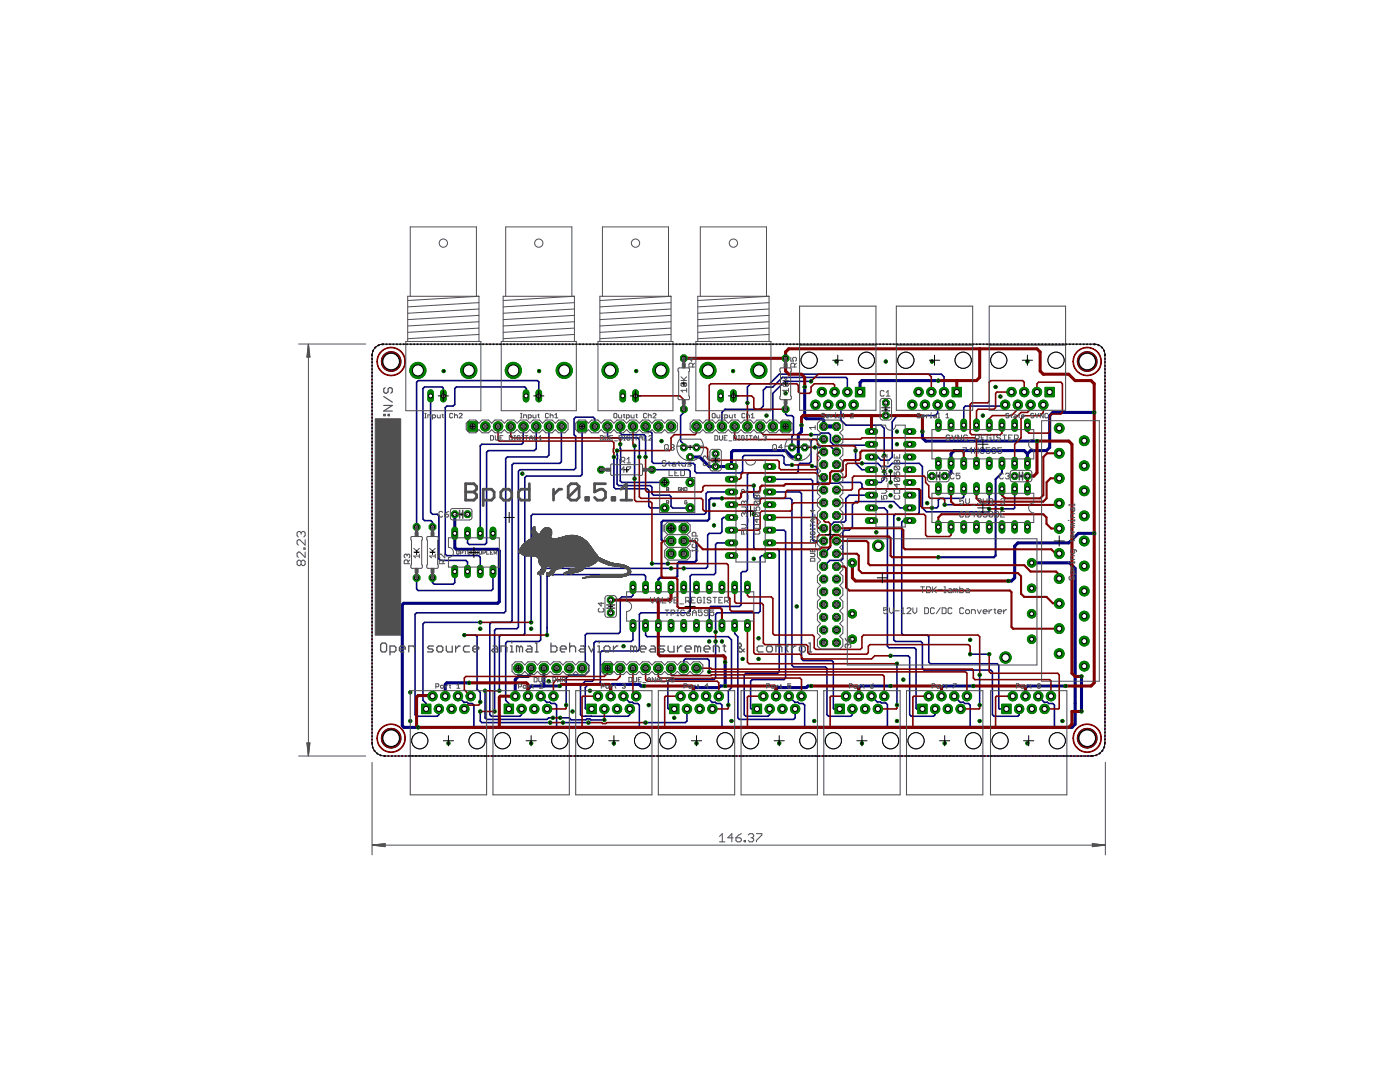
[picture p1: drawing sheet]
<svg xmlns="http://www.w3.org/2000/svg" width="279mm" height="216mm" viewBox="0 0 279 216" stroke-linecap="round" stroke-linejoin="round" font-family="sans-serif">
<g fill="#000080" stroke="#000080" stroke-width=".2">
<path d="M78 70.3a1.9 1.9 0 0 1 2 1.8 1.9 1.9 0 0 1-2 1.9 1.82 1.82 0 0 0 1.8-1.9 1.82 1.82 0 0 0-1.8-1.8z" fill-rule="evenodd"/>
<path d="M76.5 70.9a1.58 1.58 0 0 1 1.7-.6 1.82 1.82 0 0 0-1.9 1.8 1.82 1.82 0 0 0 1.9 1.9 1.91 1.91 0 0 1-1.9-1 1.91 1.91 0 0 1 .2-2.1z" fill-rule="evenodd"/>
<path d="M78 145.4a1.91 1.91 0 0 1 2 1.9 1.91 1.91 0 0 1-2 1.9v-.1a1.82 1.82 0 0 0 1.8-1.8 1.82 1.82 0 0 0-1.8-1.8z" fill-rule="evenodd"/>
<path d="M76.5 146a1.66 1.66 0 0 1 1.7-.6v.1a1.82 1.82 0 0 0-1.9 1.8 1.82 1.82 0 0 0 1.9 1.8v.1a1.91 1.91 0 0 1-1.9-1 1.91 1.91 0 0 1 .2-2.2z" fill-rule="evenodd"/>
<path d="M216.9 145.4a1.91 1.91 0 0 1 2 1.9 1.91 1.91 0 0 1-2 1.9v-.1a1.82 1.82 0 0 0 1.8-1.8 1.82 1.82 0 0 0-1.8-1.8z" fill-rule="evenodd"/>
<path d="M215.5 146a1.65 1.65 0 0 1 1.6-.6v.1a1.82 1.82 0 0 0-1.9 1.8 1.82 1.82 0 0 0 1.9 1.8v.1a1.91 1.91 0 0 1-1.9-1 1.91 1.91 0 0 1 .3-2.2z" fill-rule="evenodd"/>
<path d="M216.9 70.3a1.9 1.9 0 0 1 2 1.8 1.9 1.9 0 0 1-2 1.9 1.82 1.82 0 0 0 1.8-1.9 1.82 1.82 0 0 0-1.8-1.8z" fill-rule="evenodd"/>
<path d="M215.5 70.9a1.56 1.56 0 0 1 1.6-.6 1.82 1.82 0 0 0-1.9 1.8 1.82 1.82 0 0 0 1.9 1.9 1.91 1.91 0 0 1-1.9-1 1.91 1.91 0 0 1 .3-2.1z" fill-rule="evenodd"/>
</g>
<g fill="none" stroke="#000080" stroke-width=".32">
<path d="M74.3 70.7v.3M74.3 71.6h.1M74.3 72.2v.1M74.3 72.9v.1M74.3 73.6v.1M74.3 74.3v.1M74.3 75v.1M74.3 75.7v.1M74.3 76.4v.1M74.3 77.1v.1M74.3 77.8v.1M74.3 78.5h.1"/>
<path d="M74.3 79.2h.1M74.3 79.8v.1M74.5 69.9l-.1 .2M75 69.3l-.2 .1M75.6 68.9h-.1M76.5 68.7h-.3M77.1 68.7h.1M77.8 68.7h.1M78.5 68.7h.1M79.2 68.7h.1M79.9 68.7h.1M80.5 68.7h.1"/>
<path d="M81.2 68.7h.1M81.9 68.7h.1M82.6 68.7h.1M83.3 68.7h.1M84 68.7h.1M84.7 68.7h.1M85.4 68.7h.1M85.9 79v23.2l.4 .4h1l.3 .3v8.6l.3 .3h5.1l.3 .3v1.9M86.1 68.7h.1M86.7 68.7h.1M87.4 68.7h.1M88.1 68.7h.1"/>
<path d="M88.5 79v-1.5l-.3-.3h-3.5l-.3 .3v26.1l.3 .3h1.3l.3 .3v1M88.8 68.7h.1M89.5 68.7h.1M90.2 68.7h.1M90.9 68.7h.1M91.6 68.7h.1M92.2 68.7h.1M92.9 68.7h.1M93.6 68.7h.1M94.3 68.7h.1M95 68.7h.1M95.7 68.7h.1"/>
<path d="M96.4 68.7h.1M97.1 68.7h.1M97.8 68.7h.1M98.4 68.7h.1M99.1 68.7h.1M99.8 68.7h.1M100.5 68.7h.1M101.2 68.7h.1M101.9 68.7h.1M102.6 68.7h.1M103.3 68.7h.1M104 68.7h.1"/>
<path d="M104.6 68.7h.1M105 79l.1-1.5-.4-.3h-13.6l-.3 .3v3.2l-.4 .3h-1.2l-.3 .3v29.3l.3 .3h6.3l.3 .3v2.8M105.3 68.7h.1M106 68.7h.1M106.7 68.7h.1M107.4 68.7h.1M107.5 79v-2.8l-.2-.3h-23.8l-.4 .4v28.9M108.1 68.7h.1M108.8 68.7h.1M109.5 68.7h.1M110.2 68.7h.1M110.8 68.7h.1"/>
<path d="M111.5 68.7h.1M112.2 68.7h.1M112.9 68.7h.1M113.6 68.7h.1M114.3 68.7h.1M115 68.7h.1M115.7 68.7h.1M116.4 68.7h.1M117.1 68.7h.1M117.7 68.7h.1M118.4 68.7h.1M119.1 68.7h.1"/>
<path d="M119.8 68.7h.1M120.5 68.7h.1M121.2 68.7h.1M121.9 68.7h.1M122.6 68.7h.1M123.3 68.7h.1M123.9 68.7h.1M124.6 68.7h.1M125.3 68.7h.1M126 68.7h.1M126.7 68.7h.1M127.4 68.7h.1"/>
<path d="M128.1 68.7h.1M128.8 68.7h.1M129.4 68.7h.1M130.1 68.7h.1M130.8 68.7h.1M131.5 68.7h.1M132.2 68.7h.1M132.9 68.7h.1M133.6 68.7h.1M134.3 68.7h.1M135 68.7h.1M135.6 68.7h.1"/>
<path d="M136.3 68.7h.1M137 68.7h.1M137.7 68.7h.1M138.4 68.7h.1M139.1 68.7h.1M139.8 68.7h.1M140.5 68.7h.1M141.2 68.7h.1M141.8 68.7h.1M142.5 68.7h.1M143.2 68.7h.1M143.9 68.7h.1"/>
<path d="M144.6 68.7h.1M145.3 68.7h.1M146 68.7h.1M146.7 68.7h.1M147.3 68.7h.1M148 68.7h.1M148.7 68.7h.1M149.4 68.7h.1M150.1 68.7h.1M150.8 68.7h.1M151.5 68.7h.1M152.2 68.7h.1"/>
<path d="M152.9 68.7h.1M153.5 68.7h.1M154.2 68.7h.1M154.9 68.7h.1M155.6 68.7h.1M156.3 68.7h.1M157 68.7h.1M157.7 68.7h.1M158.4 68.7h.1M159.1 68.7h.1M159.7 68.7h.1M160.4 68.7h.1"/>
<path d="M161.1 68.7h.1M161.8 68.7h.1M161.9 76.1h-5.3l-2.4 2.4v6.6M162.5 68.7h.1M163.2 68.7h.1M163.9 68.7h.1M164.6 68.7h.1M165.2 68.7h.1M165.9 68.7h.1M166.6 68.7h.1M167.3 68.7h.1M168 68.7h.1"/>
<path d="M168.7 68.7h.1M169.1 78.2v-2.6l-.3-.3h-12.7l-1.9 1.9h-1.2l-.7 .7v3.1l-.6 .7h-7l-.6 .6v2.8M169.4 68.7h.1M170.1 68.7h.1M170.8 68.7h.1M171.4 68.7h.1M172.1 68.7h.1M172.8 68.7h.1M173.5 68.7h.1M174.2 68.7h.1M174.9 68.7h.1M175.6 68.7h.1"/>
<path d="M176.3 68.7h.1M177 68.7h.1M177.7 68.7h.1M178.4 68.7h.1M179 68.7h.1M179.7 68.7h.1M180.4 68.7h.1M181.1 68.7h.1M181.8 68.7h.1M182.5 68.7h.1M183.2 68.7h.1M183.9 68.7h.1"/>
<path d="M184.6 68.7h.1M185.2 68.7h.1M185.9 68.7h.1M186.6 68.7h.1M187.3 68.7h.1M188 68.7h.1M188.4 78.2v-3l-.5-.5h-32.4l-1.9 1.9h-3.8l-.6 .6v3.2M188.7 68.7h.1M189.4 68.7h.1M190.1 68.7h.1M190.7 68.7h.1M191.4 68.7h.1"/>
<path d="M192.1 68.7h.1M192.8 68.7h.1M193.5 68.7h.1M194.2 68.7h.1M194.9 68.7h.1M195.6 68.7h.1M196.3 68.7h.1M196.9 68.7h.1M197.6 68.7h.1M198.3 68.7h.1M199 68.7h.1M199.7 68.7h.1"/>
<path d="M200.4 68.7h.1M201.1 68.7h.1M201.8 68.7h.1M202.5 68.7h.1M203.1 68.7h.1M203.8 68.7h.1M204.5 68.7h.1M205.2 68.7h.1M205.9 68.7h.1M206.6 68.7h.1M207.3 68.7h.1M208 68.7h.1"/>
<path d="M208.6 68.7h.1M209.3 68.7h.1M210 68.7h.1M210.7 68.7h.1M211.4 68.7h.1M212.1 68.7h.1M212.8 68.7h.1M213.5 68.7h.1M214.2 68.7h.1M214.8 68.7h.1M215.5 68.7h.1M216.2 68.7h.1"/>
<path d="M216.9 68.7h.1M217.6 68.7h.1M218.3 68.7h.3M219.2 68.9h.1M219.8 69.3l.2 .1M220.3 69.9l.1 .2M220.5 70.7v.3M220.5 71.6h.1M220.5 72.2v.1M220.5 72.9v.1M220.5 73.6v.1M220.5 74.3v.1"/>
<path d="M220.5 75v.1M220.5 75.7v.1M220.5 76.4v.1M220.5 77.1v.1M220.5 77.8v.1M220.5 78.5h.1M220.5 79.2h.1M220.5 79.8v.1M74.3 80.5v.1M74.3 81.2v.1M74.3 81.9v.1M74.3 82.6v.1"/>
<path d="M74.3 83.3v.1M74.3 84v.1M74.3 84.7v.1M74.3 85.4h.1M74.3 86.1h.1M74.3 86.8h.1M74.3 87.4v.1M74.3 88.1v.1M74.3 88.8v.1M74.3 89.5v.1M74.3 90.2v.1M74.3 90.9v.1"/>
<path d="M74.3 91.6v.1M74.3 92.3v.1M74.3 93h.1M74.3 93.7h.1M74.3 94.4h.1M74.3 95v.1M74.3 95.7v.1M74.3 96.4v.1M74.3 97.1v.1M74.3 97.8v.1M74.3 98.5v.1M74.3 99.2v.1"/>
<path d="M74.3 99.9v.1M104.5 85.1l-.1 3.2-.3 .3h-7.9l-.4 .4v17.4M107 85.1v4.4l-.4 .4h-9.2l-.3 .3v18.1l-.3 .3h-3.2l-.3-.3v-1.9M109.6 85.1v5.7l-.4 .4h-8l-.3 .3v30.5l-.3 .3h-17.5l-.3 .3v20l.3 .3h4.2l.3-.3v-1.1M112.1 85.1l-.1 7-.3 .4h-9.2l-.3 .3v31.1l-.3 .3h-3.8l-.4 .3v18.1l.4 .3h5.7l.3-.3v-1.1M116.2 85.1v9.6l-.4 .3h-10.7l-.4 .3v31.1l-.3 .3h-4.4l-.3 .3v10.8M118.7 85.1v-1.5l-.3-.4h-3.5l-.3 .4v3.1l.3 .4v6.3l-.3 .3h-10.8l-.3 .3v31.1l-.4 .4h-4.1l-.3 .3v16.2M121.2 85.1v2l.4 .3h5.7l.3 .3v3.5M122.5 91.2v6l.3 .3h6.4l.3 .4v3.1l.3 .3 2.9 .1M123.1 89.9v6.7l.4 .3h6.3l.3 .3v1.3l.3 .3h3.2l.3 .3v1.9l.4 .4h3.5M123.8 85.1v1.3l.3 .3h4.4l.3 .4v4.1M123.8 88.6v7.3l.3 .4h8.6"/>
<path d="M126.6 89v6.5M128.8 85.1v.7l.4 .3h.6l.3 .3v5.7l.3 .4h8l.3 .3v1.2l.3 .4h8.9l.3-.4v-2.8l.3-.3h7.6l.4 .3v1.3l.3 .3h1.3M130.1 93.7h7.3l.3 .3v2.2M136.5 81.7v.6l-.7 .6v5.1l.7 .6v.7M137.7 96.2l.1 .1M146 98.2h-4.8l-.3 .3v3.8l-.3 .3h-34.3l-.3 .3v21.3M150.4 96.9v2.2l.3 .3h7l.4 .4v33l.3 .3h6.3l.3 .3v9.2l.4 .3h4.4l.3-.3v-1.1M153.6 98.2h6l.4 .3v33l.3 .3h5.7l.3 .3v9.2l.1 .2h1.2M153.6 95.6h8.3l.3 .3v11.8l.2 .2h2M156.8 81.7v.9l.3 .3h1l.3 .3v3.5l-.3 .4v2.2M161.9 86.7h1.7l.3-.3h1.5l.3 .4v1.3l.7 .7h6.4l.2-.2h.9M162.1 93l.7 .1 .3 .3v2.9l.2 .1 8.4-.1 .3 .3v.6l.3 .3h10.8l.4 .4v4.4l-.4 .3h-4.4l-.3 .3v24.8l.3 .3h5.1l.3 .3v5.1l.3 .3h13.3l.4 .3v8.6l.3 .3h4.7l.3-.2v-1.2"/>
<path d="M162.6 89.3h1l.3-.3h1.8l1.2 1.2M164.4 87.6h-2.2l-.3 .4v4.1l-.4 .4h-1.9l-.3 .3v1.2l-.3 .4h-9.5l-.3 .3v19l-.4 .3h-.6l-.3 .3v6.4l-.3 .3h-5.7l-.4 .3v3.5M167.8 80.8v3l1 1h7l.7 .7v5.4M170.8 89.9v2.6l1.2 1.2h1.9M172 92.5h3.2l.6 .6h1.6l.7-.6h5.4l.6 .6v8.2l.8 .8h12.4l.1-.1v-.5M173.9 98.8h-4.4l-.7 .7v4.3l-.3 .4h-2.1l-.7 .7v4.3l-1.3 1.3M176.5 94.1v1.5l-.7 .7h-1.9M187.1 80.8v1.6l-.5 .5h-7.6l-.9 1.3v7l-.7 .6h-1.6l-.6-.6h-1.3M192.3 97.5v1.6l-.3 .3h-4.4l-.3 .4v1.2l-.4 .3h-.9M197.4 97.5v2.9l-.3 .3h-8.6M200.6 80.8l-.3 .2h-7.6l-.4 .3v3.5M202.5 97.5v3.8l-.2 .2h-2.3"/>
<path d="M220.5 80.5v.1M220.5 81.2v.1M220.5 81.9v.1M220.5 82.6v.1M220.5 83.3v.1M220.5 84v.1M220.5 84.7v.1M220.5 85.4h.1M220.5 86.1h.1M220.5 86.8h.1M220.5 87.4v.1M220.5 88.1v.1"/>
<path d="M220.5 88.8v.1M220.5 89.5v.1M220.5 90.2v.1M220.5 90.9v.1M220.5 91.6v.1M220.5 92.3v.1M220.5 93h.1M220.5 93.7h.1M220.5 94.4h.1M220.5 95v.1M220.5 95.7v.1M220.5 96.4v.1"/>
<path d="M220.5 97.1v.1M220.5 97.8v.1M220.5 98.5v.1M220.5 99.2v.1M220.5 99.9v.1M74.3 100.6h.1M74.3 101.3h.1M74.3 102h.1M74.3 102.6v.1M74.3 103.3v.1M74.3 104v.1M74.3 104.7v.1"/>
<path d="M74.3 105.4v.1M74.3 106.1v.1M74.3 106.8v.1M74.3 107.5v.1M74.3 108.2h.1M74.3 108.9h.1M74.3 109.6h.1M74.3 110.2v.1M74.3 110.9v.1M74.3 111.6v.1M74.3 112.3v.1M74.3 113v.1"/>
<path d="M74.3 113.7v.1M74.3 114.4v.1M74.3 115.1v.1M74.3 115.8h.1M74.3 116.5h.1M74.3 117.2h.1M74.3 117.8v.1M74.3 118.5v.1M74.3 119.2v.1M74.3 119.9v.1M90.8 114v2.2l-.4 .4h-3.8l-.3-.4v-.9M98.4 114v3.5l-.3 .3h-14.6l-.4-.3v-2.2"/>
<path d="M126.3 117.2v1.6l-.3 .3h-1.9l-.3 .3v6.7l-.3 .3h-6.4l-.3 .3v5.4l.7 .7v1.1l-.8 .8h-3.1l-.6 .6v5.4M128.8 117.2v-2.2l-.3-.3h-19l-.3 .3v11.7M130.1 112.5h3.2M133.9 113.4h-25.7l-.3 .3v14l-.3 .3h-6.4l-.3 .3v11.4l.7 .7v1.1M146 108.3h-2.9l-.3 .3v5.7l-.3 .4h-4.5l-.3 .3v7l-.3 .3h-9.5l-.3 .3v7l-.3 .3h-7.2l-.3 .3v6l-.3 .4h-2.1l-.6 .6v4.1l.1 .2h1.2M146 103.3h-1.6l-.3 .3v2.5l-.3 .3h-2.3l-.3 .3v6.4l-.3 .3h-4.4M150.4 102.6v6.7l.3 .3h4.5l.3 .3v24.1l-.3 .3h-6.4l-.3 .4v7.9l.3 .3h4.5l.3-.3v-1.1M153.6 110.9h-1.6l-.3 .3v10.8l-.3 .3h-8.3l-.3 .3v3.5M153.6 105.8h2.9l.3 .3v29.2l-.3 .3h-6.4l-.3 .3v5.4l.1 .2h1.2M173.9 101.3h2.6l.6 .7v26.9l.3 .4h5.1l.3 .3v11.7l.1 .2h1.2M181.5 103.9h-1.2l-.3 .3v22.2l.3 .3h4.7l.4 .3v5.1l.3 .3h13.3l.3 .4v8.5l.2 .2h1.4M181.5 101.3h-1.9l-1.2-1.2h-7.6l-.7 .6v4.5l-.6 .6h-1l-.3 .3v5.4l-.3 .3h-2.3l-1.2 1.2"/>
<path d="M220.5 100.6h.1M220.5 101.3h.1M220.5 102h.1M220.5 102.6v.1M220.5 103.3v.1M220.5 104v.1M220.5 104.7v.1M220.5 105.4v.1M220.5 106.1v.1M220.5 106.8v.1M220.5 107.5v.1M220.5 108.2h.1"/>
<path d="M220.5 108.9h.1M220.5 109.6h.1M220.5 110.2v.1M220.5 110.9v.1M220.5 111.6v.1M220.5 112.3v.1M220.5 113v.1M220.5 113.7v.1M220.5 114.4v.1M220.5 115.1v.1M220.5 115.8h.1M220.5 116.5h.1"/>
<path d="M220.5 117.2h.1M220.5 117.8v.1M220.5 118.5v.1M220.5 119.2v.1M220.5 119.9v.1M74.3 120.6v.1M74.3 121.3v.1M74.3 122v.1M74.3 122.7v.1M74.3 123.4h.1M74.3 124.1h.1M74.3 124.8h.1"/>
<path d="M74.3 125.4v.1M74.3 126.1v.1M74.3 126.8v.1M74.3 127.5v.1M74.3 128.2v.1M74.3 128.9v.1M74.3 129.6v.1M74.3 130.3v.1M74.3 131h.1M74.3 131.7h.1M74.3 132.4h.1M74.3 133v.1"/>
<path d="M74.3 133.7v.1M74.3 134.4v.1M74.3 135.1v.1M74.3 135.8v.1M74.3 136.5v.1M74.3 137.2v.1M74.3 137.9v.1M74.3 138.6h.1M74.3 139.3h.1M74.3 140h.1M91.4 138.9l1.2 1.2h.6l.3 .3h.8l.3 .3v4.4M92.7 126.7h2.2l.3 .3v10.5l.6 .7v1.9"/>
<path d="M95.8 124.2h-11.1l-.3 .3v15.2l.6 .7v1.1M96.8 137.8v5.4l.3 .4h12.1l.3-.4h.8M107.9 138.9l1.2 1.2h.6l.3 .3h.8l.3 .3v4.4M124.4 138.9l1.2 1.2h.6l.3 .3h.8l.3 .3v4.4M126.3 124.8v2.9l-.3 .3h-7.1l-.4 .3v7.3l-.3 .3h-1.4l-1 1v5.7l.4 .3h9.2l.3-.3v-1.1M128.8 124.8v1.9l.4 .3h16.2l.6 .7v9.5l-.6 .6v2.9M136.5 133.3v-1.5l.3-.3h4.4l.3 .3v2.3M140.9 138.9l1.2 1.2h.6l.3 .3h.8l.3 .3v4.4M142.8 128v7.3l-.3 .3h-8.9l-.3 .3v5.4l.1 .2h1.2M146.6 124.8v1.6l.7 .6v16.2l.3 .4h10.8l.3-.4v-1.7M157.4 138.9l1.2 1.2h.7l.2 .3h.8l.3 .3v4.4M173.9 138.9l1.2 1.2h.6l.2 .2h.9l.3 .3v4.5"/>
<path d="M177.7 130.9h3.5l.3 .3v11.4l.4 .3h4.4l.3-.3v-1.1M179 132.4v8.3M190.4 138.9l1.2 1.2h.7l.2 .3h.8l.3 .3v4.4M193.6 130.5h3.8M195.5 134.7v6M207.2 138.9l1.2 1.2h.6l.3 .3h.8l.3 .3v4.4M220.5 120.6v.1M220.5 121.3v.1M220.5 122v.1M220.5 122.7v.1M220.5 123.4h.1M220.5 124.1h.1"/>
<path d="M220.5 124.8h.1M220.5 125.4v.1M220.5 126.1v.1M220.5 126.8v.1M220.5 127.5v.1M220.5 128.2v.1M220.5 128.9v.1M220.5 129.6v.1M220.5 130.3v.1M220.5 131h.1M220.5 131.7h.1M220.5 132.4h.1"/>
<path d="M220.5 133v.1M220.5 133.7v.1M220.5 134.4v.1M220.5 135.1v.1M220.5 135.8v.1M220.5 136.5v.1M220.5 137.2v.1M220.5 137.9v.1M220.5 138.6h.1M220.5 139.3h.1M220.5 140h.1M74.3 140.6v.1"/>
<path d="M74.3 141.3v.1M74.3 142v.1M74.3 142.7v.1M74.3 143.4v.1M74.3 144.1v.1M74.3 144.8v.1M74.3 145.5h.1M74.3 146.2h.1M74.3 146.9h.1M74.3 147.6h.1M74.3 148.2v.3M74.4 149.1v.1"/>
<path d="M74.7 149.8l.1 .1M75.2 150.3l.2 .1M75.9 150.7h.1M76.6 150.9h.3M77.5 150.9h.1M78.2 150.9h.1M78.9 150.9h.1M79.5 150.9h.1M80.2 150.9h.1M80.9 150.9h.1M81.6 150.9h.1M82.3 150.9h.1"/>
<path d="M83 150.9h.1M83.7 150.9h.1M84.4 150.9h.1M85 150.9h.1M85.7 150.9h.1M86.4 150.9h.1M87.1 150.9h.1M87.8 150.9h.1M88.5 150.9h.1M89.2 150.9h.1M89.9 150.9h.1M90.6 150.9h.1"/>
<path d="M91.2 150.9h.1M91.9 150.9h.1M92.6 150.9h.1M93.3 150.9h.1M94 150.9h.1M94.7 150.9h.1M95.4 150.9h.1M95.8 142v1.9l.4 .3h13.6M96.1 150.9h.1M96.8 150.9h.1M97.5 150.9h.1M98.1 150.9h.1"/>
<path d="M98.8 150.9h.1M99.5 150.9h.1M100.2 150.9h.1M100.9 150.9h.1M101.6 150.9h.1M102.3 150.9h.1M103 150.9h.1M103.6 150.9h.1M104.3 150.9h.1M105 150.9h.1M105.7 150.9h.1M106.4 150.9h.1"/>
<path d="M107.1 150.9h.1M107.8 150.9h.1M108.5 150.9h.1M109.2 150.9h.1M109.8 150.9h.1M110.5 150.9h.1M111.2 150.9h.1M111.8 143.2h1.8l.4 .4h2.9l.2-.2h.6l.2 .3h2.7M111.9 150.9h.1M112.4 144.2h5M112.6 150.9h.1M113.3 150.9h.1"/>
<path d="M114 150.9h.1M114.7 150.9h.1M115.3 150.9h.1M116 150.9h.1M116.7 150.9h.1M116.9 142.9h.1M117.4 150.9h.1M118 142.9h.1M118.1 150.9h.1M118.8 150.9h.1M119.5 150.9h.1M120.2 150.9h.1"/>
<path d="M120.8 150.9h.1M121.5 150.9h.1M122.2 150.9h.1M122.9 150.9h.1M123.6 150.9h.1M124.3 150.9h.1M125 150.9h.1M125.7 150.9h.1M126.4 150.9h.1M127 150.9h.1M127.7 150.9h.1M128.4 150.9h.1"/>
<path d="M129.1 150.9h.1M129.8 150.9h.1M130.5 150.9h.1M131.2 150.9h.1M131.9 150.9h.1M132.5 150.9h.1M133.2 150.9h.1M133.9 150.9h.1M134.6 150.9h.1M135.3 150.9h.1M136 150.9h.1M136.7 150.9h.1"/>
<path d="M137.1 141.5v2.4l-.3 .3h-8M137.4 150.9h.1M138 150.9h.1M138.7 150.9h.1M139.4 150.9h.1M140.1 150.9h.1M140.8 150.9h.1M141.5 150.9h.1M142.2 150.9h.1M142.9 150.9h.1M143.6 150.9h.1M144.3 150.9h.1"/>
<path d="M144.9 150.9h.1M145.6 150.9h.1M146.3 150.9h.1M147 150.9h.1M147.7 150.9h.1M148.4 150.9h.1M149.1 150.9h.1M149.8 150.9h.1M150.5 150.9h.1M151.1 150.9h.1M151.8 150.9h.1M152.5 150.9h.1"/>
<path d="M153.2 150.9h.1M153.9 150.9h.1M154.6 150.9h.1M155.3 150.9h.1M156 150.9h.1M156.7 150.9h.1M157.3 150.9h.1M158 150.9h.1M158.7 150.9h.1M159.4 150.9h.1M160.1 150.9h.1M160.8 150.9h.1"/>
<path d="M161.5 150.9h.1M162.2 150.9h.1M162.8 150.9h.1M163.5 150.9h.1M164.2 150.9h.1M164.9 150.9h.1M165.6 150.9h.1M166.3 150.9h.1M167 150.9h.1M167.7 150.9h.1M168.3 150.9h.1M169 150.9h.1"/>
<path d="M169.7 150.9h.1M170.4 150.9h.1M171.1 150.9h.1M171.8 150.9h.1M172.5 150.9h.1M173.2 150.9h.1M173.9 150.9h.1M174.5 150.9h.1M175.2 150.9h.1M175.9 150.9h.1M176.6 150.9h.1M177.3 150.9h.1"/>
<path d="M178 150.9h.1M178.7 150.9h.1M179.4 150.9h.1M180 150.9h.1M180.7 150.9h.1M181.4 150.9h.1M182.1 150.9h.1M182.8 150.9h.1M183.5 150.9h.1M184.2 150.9h.1M184.9 150.9h.1M185.5 150.9h.1"/>
<path d="M186.2 150.9h.1M186.9 150.9h.1M187.6 150.9h.1M188.3 150.9h.1M189 150.9h.1M189.7 150.9h.1M190.4 150.9h.1M191.1 150.9h.1M191.7 150.9h.1M192.4 150.9h.1M193.1 150.9h.1M193.8 150.9h.1"/>
<path d="M194.5 150.9h.1M195.2 150.9h.1M195.9 150.9h.1M196.6 150.9h.1M197.3 150.9h.1M198 150.9h.1M198.6 150.9h.1M199.3 150.9h.1M200 150.9h.1M200.7 150.9h.1M201.4 150.9h.1M202.1 150.9h.1"/>
<path d="M202.8 150.9h.1M203.5 150.9h.1M204.2 150.9h.1M204.8 150.9h.1M205.5 150.9h.1M206.2 150.9h.1M206.9 150.9h.1M207.6 150.9h.1M208.3 150.9h.1M209 150.9h.1M209.7 150.9h.1M210.3 150.9h.1"/>
<path d="M211 150.9h.1M211.7 150.9h.1M212.4 150.9h.1M213.1 150.9h.1M213.8 150.9h.1M214.5 150.9h.1M215.2 150.9h.1M215.8 150.9h.1M216.5 150.9h.1M217.2 150.9h.1M217.9 150.9h.2M218.9 150.7h-.2"/>
<path d="M219.6 150.3l-.2 .1M220.1 149.8l-.1 .1M220.4 149.1v.1M220.5 148.2v.3M220.5 140.6v.1M220.5 141.3v.1M220.5 142v.1M220.5 142.7v.1M220.5 143.4v.1M220.5 144.1v.1M220.5 144.8v.1M220.5 145.5h.1"/>
<path d="M220.5 146.2h.1M220.5 146.9h.1M220.5 147.6h.1"/>
</g>
<g fill="none" stroke="#000080" stroke-width=".61">
<path d="M160.6 77.2v6l.3 .4h3.2l.3 .3v1.2M187.3 75.9h-15.3l-.4 .4v1.9M160 84.8v1.3l-.7 .6v4.5h-1.2l-1.3-1.3h-10.5l-.3 .3v2.9h-4.5l-1.9-1.9h-1.9M184.1 86.1v1.3l.6 .6h22.2M205 90.6l-.6-.7h-14l-.6 .7v3.8l-.6 .6h-.7M205 90.6v1.9M218.4 82.3h-8.3l-.6 .6v6.4l-.6 .6h-3.2l-.7 .7M90.8 102.6v6.7l.3 .3h8.2l.4 .3v10.2l-.4 .3h-18.7l-.3 .3v24.1l.3 .3h2.9M205.9 112.3h7.6l1.1 1.1v31.1l-.7 .6h-119.3M218.4 106.4h-3.2l-1.9 1.9h-10.2l-.6 .7v6.3l-.6 .6h-.7M93.6 136.2h-4.4l-.3 .4v2.3M106 133.3v1l-.6 .7h-1.9l-.7 .6v3.3"/>
<path d="M108.5 133.3v3.6M111.7 136.9h-5.7l-.6 .6v1.4M128.5 136.9h-.6l-.3-.3h-5.4l-.3 .3v2M144.7 132.1v4.8h-.9l-.4 .3h-4.7l-.3 .3v1.4M161.9 136.9h-.7l-.3 .3h-5.7l-.3 .3v1.4M177.7 136.9h-6l-.3 .3v1.7M194.2 136.9h-6l-.3 .3v1.7M212.7 136.9h-7.7l-.3 .4v1.6M215.8 135v7"/>
</g>
<path d="M164.4 85.1h2.5" fill="none" stroke="#000080" stroke-width=".83"/>
<path d="M144.1 99.4h-2.2l-.4 .4v3.8l-.3 .3h-8.9l-.3 .3v3.5l.3 .2h1.6M200 92.5v1.9l-1.3 1.2v15.3l-.3 .3h-11.1M136.5 107.9h2.1l.4 .4v3.5l-.3 .3h-3.2l-.3 .4v2.5l-.3 .3h-3.2l-.3 .3v1.6" fill="none" stroke="#000080" stroke-width=".42"/>
<path d="M126.3 124.2v1.3" fill="none" stroke="#008000" stroke-width="1.3"/>
<circle cx="126.3" cy="124.8" r=".4" fill="#fff" stroke="#000" stroke-width=".2"/>
<path d="M128.8 124.2v1.3" fill="none" stroke="#008000" stroke-width="1.3"/>
<circle cx="128.8" cy="124.8" r=".4" fill="#fff" stroke="#000" stroke-width=".2"/>
<path d="M141.5 124.2v1.3" fill="none" stroke="#008000" stroke-width="1.3"/>
<circle cx="141.5" cy="124.8" r=".4" fill="#fff" stroke="#000" stroke-width=".2"/>
<path d="M144.1 124.2v1.3" fill="none" stroke="#008000" stroke-width="1.3"/>
<circle cx="144.1" cy="124.8" r=".4" fill="#fff" stroke="#000" stroke-width=".2"/>
<path d="M131.4 124.2v1.3" fill="none" stroke="#008000" stroke-width="1.3"/>
<circle cx="131.4" cy="124.8" r=".4" fill="#fff" stroke="#000" stroke-width=".2"/>
<path d="M133.9 124.2v1.3" fill="none" stroke="#008000" stroke-width="1.3"/>
<circle cx="133.9" cy="124.8" r=".4" fill="#fff" stroke="#000" stroke-width=".2"/>
<path d="M139 124.2v1.3" fill="none" stroke="#008000" stroke-width="1.3"/>
<circle cx="139" cy="124.8" r=".4" fill="#fff" stroke="#000" stroke-width=".2"/>
<path d="M136.5 124.2v1.3" fill="none" stroke="#008000" stroke-width="1.3"/>
<circle cx="136.5" cy="124.8" r=".4" fill="#fff" stroke="#000" stroke-width=".2"/>
<path d="M146.6 124.2v1.3" fill="none" stroke="#008000" stroke-width="1.3"/>
<circle cx="146.6" cy="124.8" r=".4" fill="#fff" stroke="#000" stroke-width=".2"/>
<path d="M149.2 124.2v1.3" fill="none" stroke="#008000" stroke-width="1.3"/>
<circle cx="149.2" cy="124.8" r=".4" fill="#fff" stroke="#000" stroke-width=".2"/>
<path d="M149.2 116.5v1.4" fill="none" stroke="#008000" stroke-width="1.3"/>
<circle cx="149.2" cy="117.2" r=".4" fill="#fff" stroke="#000" stroke-width=".2"/>
<path d="M146.6 116.5v1.4" fill="none" stroke="#008000" stroke-width="1.3"/>
<circle cx="146.6" cy="117.2" r=".4" fill="#fff" stroke="#000" stroke-width=".2"/>
<path d="M144.1 116.5v1.4" fill="none" stroke="#008000" stroke-width="1.3"/>
<circle cx="144.1" cy="117.2" r=".4" fill="#fff" stroke="#000" stroke-width=".2"/>
<path d="M141.5 116.5v1.4" fill="none" stroke="#008000" stroke-width="1.3"/>
<circle cx="141.5" cy="117.2" r=".4" fill="#fff" stroke="#000" stroke-width=".2"/>
<path d="M139 116.5v1.4" fill="none" stroke="#008000" stroke-width="1.3"/>
<circle cx="139" cy="117.2" r=".4" fill="#fff" stroke="#000" stroke-width=".2"/>
<path d="M136.5 116.5v1.4" fill="none" stroke="#008000" stroke-width="1.3"/>
<circle cx="136.5" cy="117.2" r=".4" fill="#fff" stroke="#000" stroke-width=".2"/>
<path d="M133.9 116.5v1.4" fill="none" stroke="#008000" stroke-width="1.3"/>
<circle cx="133.9" cy="117.2" r=".4" fill="#fff" stroke="#000" stroke-width=".2"/>
<path d="M131.4 116.5v1.4" fill="none" stroke="#008000" stroke-width="1.3"/>
<circle cx="131.4" cy="117.2" r=".4" fill="#fff" stroke="#000" stroke-width=".2"/>
<path d="M128.8 116.5v1.4" fill="none" stroke="#008000" stroke-width="1.3"/>
<circle cx="128.8" cy="117.2" r=".4" fill="#fff" stroke="#000" stroke-width=".2"/>
<path d="M126.3 116.5v1.4" fill="none" stroke="#008000" stroke-width="1.3"/>
<circle cx="126.3" cy="117.2" r=".4" fill="#fff" stroke="#000" stroke-width=".2"/>
<path d="M124.3 78.3v1.4" fill="none" stroke="#008000" stroke-width="1.3"/>
<circle cx="124.3" cy="79" r=".4" fill="#fff" stroke="#000" stroke-width=".2"/>
<path d="M126.8 78.3v1.4" fill="none" stroke="#008000" stroke-width="1.3"/>
<circle cx="126.8" cy="79" r=".4" fill="#fff" stroke="#000" stroke-width=".2"/>
<circle cx="121.8" cy="73.9" r="1.61" fill="#008000" stroke="#008000" stroke-width=".2"/>
<circle cx="121.8" cy="73.9" r="1.1" fill="#fff" stroke="#000" stroke-width=".2"/>
<circle cx="131.9" cy="73.9" r="1.61" fill="#008000" stroke="#008000" stroke-width=".2"/>
<circle cx="131.9" cy="73.9" r="1.1" fill="#fff" stroke="#000" stroke-width=".2"/>
<path d="M143.8 78.3v1.4" fill="none" stroke="#008000" stroke-width="1.3"/>
<circle cx="143.8" cy="79" r=".4" fill="#fff" stroke="#000" stroke-width=".2"/>
<path d="M146.4 78.3v1.4" fill="none" stroke="#008000" stroke-width="1.3"/>
<circle cx="146.4" cy="79" r=".4" fill="#fff" stroke="#000" stroke-width=".2"/>
<circle cx="141.3" cy="73.9" r="1.61" fill="#008000" stroke="#008000" stroke-width=".2"/>
<circle cx="141.3" cy="73.9" r="1.1" fill="#fff" stroke="#000" stroke-width=".2"/>
<circle cx="151.4" cy="73.9" r="1.61" fill="#008000" stroke="#008000" stroke-width=".2"/>
<circle cx="151.4" cy="73.9" r="1.1" fill="#fff" stroke="#000" stroke-width=".2"/>
<path d="M105 78.3v1.4" fill="none" stroke="#008000" stroke-width="1.3"/>
<circle cx="105" cy="79" r=".4" fill="#fff" stroke="#000" stroke-width=".2"/>
<path d="M107.5 78.3v1.4" fill="none" stroke="#008000" stroke-width="1.3"/>
<circle cx="107.5" cy="79" r=".4" fill="#fff" stroke="#000" stroke-width=".2"/>
<circle cx="102.4" cy="73.9" r="1.61" fill="#008000" stroke="#008000" stroke-width=".2"/>
<circle cx="102.4" cy="73.9" r="1.1" fill="#fff" stroke="#000" stroke-width=".2"/>
<circle cx="112.6" cy="73.9" r="1.61" fill="#008000" stroke="#008000" stroke-width=".2"/>
<circle cx="112.6" cy="73.9" r="1.1" fill="#fff" stroke="#000" stroke-width=".2"/>
<path d="M85.9 78.3v1.4" fill="none" stroke="#008000" stroke-width="1.3"/>
<circle cx="85.9" cy="79" r=".4" fill="#fff" stroke="#000" stroke-width=".2"/>
<path d="M88.5 78.3v1.4" fill="none" stroke="#008000" stroke-width="1.3"/>
<circle cx="88.5" cy="79" r=".4" fill="#fff" stroke="#000" stroke-width=".2"/>
<circle cx="83.4" cy="73.9" r="1.61" fill="#008000" stroke="#008000" stroke-width=".2"/>
<circle cx="83.4" cy="73.9" r="1.1" fill="#fff" stroke="#000" stroke-width=".2"/>
<circle cx="93.6" cy="73.9" r="1.61" fill="#008000" stroke="#008000" stroke-width=".2"/>
<circle cx="93.6" cy="73.9" r="1.1" fill="#fff" stroke="#000" stroke-width=".2"/>
<circle cx="209.7" cy="138.9" r=".93" fill="#008000" stroke="#008000" stroke-width=".2"/>
<circle cx="209.7" cy="138.9" r=".51" fill="#fff" stroke="#000" stroke-width=".2"/>
<circle cx="208.5" cy="141.5" r=".93" fill="#008000" stroke="#008000" stroke-width=".2"/>
<circle cx="208.5" cy="141.5" r=".51" fill="#fff" stroke="#000" stroke-width=".2"/>
<circle cx="207.2" cy="138.9" r=".93" fill="#008000" stroke="#008000" stroke-width=".2"/>
<circle cx="207.2" cy="138.9" r=".51" fill="#fff" stroke="#000" stroke-width=".2"/>
<circle cx="204.7" cy="138.9" r=".93" fill="#008000" stroke="#008000" stroke-width=".2"/>
<circle cx="204.7" cy="138.9" r=".51" fill="#fff" stroke="#000" stroke-width=".2"/>
<circle cx="202.1" cy="138.9" r=".93" fill="#008000" stroke="#008000" stroke-width=".2"/>
<circle cx="202.1" cy="138.9" r=".51" fill="#fff" stroke="#000" stroke-width=".2"/>
<circle cx="205.9" cy="141.5" r=".93" fill="#008000" stroke="#008000" stroke-width=".2"/>
<circle cx="205.9" cy="141.5" r=".51" fill="#fff" stroke="#000" stroke-width=".2"/>
<circle cx="203.4" cy="141.5" r=".93" fill="#008000" stroke="#008000" stroke-width=".2"/>
<circle cx="203.4" cy="141.5" r=".51" fill="#fff" stroke="#000" stroke-width=".2"/>
<path d="M199.9 140.5h1.9v1.9h-1.9z" fill="#008000" stroke="#008000" stroke-width=".2"/>
<circle cx="200.9" cy="141.5" r=".51" fill="#fff" stroke="#000" stroke-width=".2"/>
<circle cx="193" cy="138.9" r=".93" fill="#008000" stroke="#008000" stroke-width=".2"/>
<circle cx="193" cy="138.9" r=".51" fill="#fff" stroke="#000" stroke-width=".2"/>
<circle cx="191.7" cy="141.5" r=".93" fill="#008000" stroke="#008000" stroke-width=".2"/>
<circle cx="191.7" cy="141.5" r=".51" fill="#fff" stroke="#000" stroke-width=".2"/>
<circle cx="190.4" cy="138.9" r=".93" fill="#008000" stroke="#008000" stroke-width=".2"/>
<circle cx="190.4" cy="138.9" r=".51" fill="#fff" stroke="#000" stroke-width=".2"/>
<circle cx="187.9" cy="138.9" r=".93" fill="#008000" stroke="#008000" stroke-width=".2"/>
<circle cx="187.9" cy="138.9" r=".51" fill="#fff" stroke="#000" stroke-width=".2"/>
<circle cx="185.4" cy="138.9" r=".93" fill="#008000" stroke="#008000" stroke-width=".2"/>
<circle cx="185.4" cy="138.9" r=".51" fill="#fff" stroke="#000" stroke-width=".2"/>
<circle cx="189.2" cy="141.5" r=".93" fill="#008000" stroke="#008000" stroke-width=".2"/>
<circle cx="189.2" cy="141.5" r=".51" fill="#fff" stroke="#000" stroke-width=".2"/>
<circle cx="186.6" cy="141.5" r=".93" fill="#008000" stroke="#008000" stroke-width=".2"/>
<circle cx="186.6" cy="141.5" r=".51" fill="#fff" stroke="#000" stroke-width=".2"/>
<path d="M183.2 140.5h1.8v1.9h-1.8z" fill="#008000" stroke="#008000" stroke-width=".2"/>
<circle cx="184.1" cy="141.5" r=".51" fill="#fff" stroke="#000" stroke-width=".2"/>
<circle cx="176.5" cy="138.9" r=".93" fill="#008000" stroke="#008000" stroke-width=".2"/>
<circle cx="176.5" cy="138.9" r=".51" fill="#fff" stroke="#000" stroke-width=".2"/>
<circle cx="175.2" cy="141.5" r=".93" fill="#008000" stroke="#008000" stroke-width=".2"/>
<circle cx="175.2" cy="141.5" r=".51" fill="#fff" stroke="#000" stroke-width=".2"/>
<circle cx="173.9" cy="138.9" r=".93" fill="#008000" stroke="#008000" stroke-width=".2"/>
<circle cx="173.9" cy="138.9" r=".51" fill="#fff" stroke="#000" stroke-width=".2"/>
<circle cx="171.4" cy="138.9" r=".93" fill="#008000" stroke="#008000" stroke-width=".2"/>
<circle cx="171.4" cy="138.9" r=".51" fill="#fff" stroke="#000" stroke-width=".2"/>
<circle cx="168.8" cy="138.9" r=".93" fill="#008000" stroke="#008000" stroke-width=".2"/>
<circle cx="168.8" cy="138.9" r=".51" fill="#fff" stroke="#000" stroke-width=".2"/>
<circle cx="172.7" cy="141.5" r=".93" fill="#008000" stroke="#008000" stroke-width=".2"/>
<circle cx="172.7" cy="141.5" r=".51" fill="#fff" stroke="#000" stroke-width=".2"/>
<circle cx="170.1" cy="141.5" r=".93" fill="#008000" stroke="#008000" stroke-width=".2"/>
<circle cx="170.1" cy="141.5" r=".51" fill="#fff" stroke="#000" stroke-width=".2"/>
<path d="M166.6 140.5h1.9v1.9h-1.9z" fill="#008000" stroke="#008000" stroke-width=".2"/>
<circle cx="167.6" cy="141.5" r=".51" fill="#fff" stroke="#000" stroke-width=".2"/>
<circle cx="160" cy="138.9" r=".93" fill="#008000" stroke="#008000" stroke-width=".2"/>
<circle cx="160" cy="138.9" r=".51" fill="#fff" stroke="#000" stroke-width=".2"/>
<circle cx="158.7" cy="141.5" r=".93" fill="#008000" stroke="#008000" stroke-width=".2"/>
<circle cx="158.7" cy="141.5" r=".51" fill="#fff" stroke="#000" stroke-width=".2"/>
<circle cx="157.4" cy="138.9" r=".93" fill="#008000" stroke="#008000" stroke-width=".2"/>
<circle cx="157.4" cy="138.9" r=".51" fill="#fff" stroke="#000" stroke-width=".2"/>
<circle cx="154.9" cy="138.9" r=".93" fill="#008000" stroke="#008000" stroke-width=".2"/>
<circle cx="154.9" cy="138.9" r=".51" fill="#fff" stroke="#000" stroke-width=".2"/>
<circle cx="152.3" cy="138.9" r=".93" fill="#008000" stroke="#008000" stroke-width=".2"/>
<circle cx="152.3" cy="138.9" r=".51" fill="#fff" stroke="#000" stroke-width=".2"/>
<circle cx="156.1" cy="141.5" r=".93" fill="#008000" stroke="#008000" stroke-width=".2"/>
<circle cx="156.1" cy="141.5" r=".51" fill="#fff" stroke="#000" stroke-width=".2"/>
<circle cx="153.6" cy="141.5" r=".93" fill="#008000" stroke="#008000" stroke-width=".2"/>
<circle cx="153.6" cy="141.5" r=".51" fill="#fff" stroke="#000" stroke-width=".2"/>
<path d="M150.1 140.5h1.9v1.9h-1.9z" fill="#008000" stroke="#008000" stroke-width=".2"/>
<circle cx="151.1" cy="141.5" r=".51" fill="#fff" stroke="#000" stroke-width=".2"/>
<circle cx="143.4" cy="138.9" r=".93" fill="#008000" stroke="#008000" stroke-width=".2"/>
<circle cx="143.4" cy="138.9" r=".51" fill="#fff" stroke="#000" stroke-width=".2"/>
<circle cx="142.2" cy="141.5" r=".93" fill="#008000" stroke="#008000" stroke-width=".2"/>
<circle cx="142.2" cy="141.5" r=".51" fill="#fff" stroke="#000" stroke-width=".2"/>
<circle cx="140.9" cy="138.9" r=".93" fill="#008000" stroke="#008000" stroke-width=".2"/>
<circle cx="140.9" cy="138.9" r=".51" fill="#fff" stroke="#000" stroke-width=".2"/>
<circle cx="138.4" cy="138.9" r=".93" fill="#008000" stroke="#008000" stroke-width=".2"/>
<circle cx="138.4" cy="138.9" r=".51" fill="#fff" stroke="#000" stroke-width=".2"/>
<circle cx="135.8" cy="138.9" r=".93" fill="#008000" stroke="#008000" stroke-width=".2"/>
<circle cx="135.8" cy="138.9" r=".51" fill="#fff" stroke="#000" stroke-width=".2"/>
<circle cx="139.6" cy="141.5" r=".93" fill="#008000" stroke="#008000" stroke-width=".2"/>
<circle cx="139.6" cy="141.5" r=".51" fill="#fff" stroke="#000" stroke-width=".2"/>
<circle cx="137.1" cy="141.5" r=".93" fill="#008000" stroke="#008000" stroke-width=".2"/>
<circle cx="137.1" cy="141.5" r=".51" fill="#fff" stroke="#000" stroke-width=".2"/>
<path d="M133.6 140.5h1.9v1.9h-1.9z" fill="#008000" stroke="#008000" stroke-width=".2"/>
<circle cx="134.6" cy="141.5" r=".51" fill="#fff" stroke="#000" stroke-width=".2"/>
<circle cx="127" cy="138.9" r=".93" fill="#008000" stroke="#008000" stroke-width=".2"/>
<circle cx="127" cy="138.9" r=".51" fill="#fff" stroke="#000" stroke-width=".2"/>
<circle cx="125.7" cy="141.5" r=".93" fill="#008000" stroke="#008000" stroke-width=".2"/>
<circle cx="125.7" cy="141.5" r=".51" fill="#fff" stroke="#000" stroke-width=".2"/>
<circle cx="124.4" cy="138.9" r=".93" fill="#008000" stroke="#008000" stroke-width=".2"/>
<circle cx="124.4" cy="138.9" r=".51" fill="#fff" stroke="#000" stroke-width=".2"/>
<circle cx="121.9" cy="138.9" r=".93" fill="#008000" stroke="#008000" stroke-width=".2"/>
<circle cx="121.9" cy="138.9" r=".51" fill="#fff" stroke="#000" stroke-width=".2"/>
<circle cx="119.3" cy="138.9" r=".93" fill="#008000" stroke="#008000" stroke-width=".2"/>
<circle cx="119.3" cy="138.9" r=".51" fill="#fff" stroke="#000" stroke-width=".2"/>
<circle cx="123.1" cy="141.5" r=".93" fill="#008000" stroke="#008000" stroke-width=".2"/>
<circle cx="123.1" cy="141.5" r=".51" fill="#fff" stroke="#000" stroke-width=".2"/>
<circle cx="120.6" cy="141.5" r=".93" fill="#008000" stroke="#008000" stroke-width=".2"/>
<circle cx="120.6" cy="141.5" r=".51" fill="#fff" stroke="#000" stroke-width=".2"/>
<path d="M117.1 140.5h1.9v1.9h-1.9z" fill="#008000" stroke="#008000" stroke-width=".2"/>
<circle cx="118.1" cy="141.5" r=".51" fill="#fff" stroke="#000" stroke-width=".2"/>
<circle cx="110.4" cy="138.9" r=".93" fill="#008000" stroke="#008000" stroke-width=".2"/>
<circle cx="110.4" cy="138.9" r=".51" fill="#fff" stroke="#000" stroke-width=".2"/>
<circle cx="109.2" cy="141.5" r=".93" fill="#008000" stroke="#008000" stroke-width=".2"/>
<circle cx="109.2" cy="141.5" r=".51" fill="#fff" stroke="#000" stroke-width=".2"/>
<circle cx="107.9" cy="138.9" r=".93" fill="#008000" stroke="#008000" stroke-width=".2"/>
<circle cx="107.9" cy="138.9" r=".51" fill="#fff" stroke="#000" stroke-width=".2"/>
<circle cx="105.4" cy="138.9" r=".93" fill="#008000" stroke="#008000" stroke-width=".2"/>
<circle cx="105.4" cy="138.9" r=".51" fill="#fff" stroke="#000" stroke-width=".2"/>
<circle cx="102.8" cy="138.9" r=".93" fill="#008000" stroke="#008000" stroke-width=".2"/>
<circle cx="102.8" cy="138.9" r=".51" fill="#fff" stroke="#000" stroke-width=".2"/>
<circle cx="106.6" cy="141.5" r=".93" fill="#008000" stroke="#008000" stroke-width=".2"/>
<circle cx="106.6" cy="141.5" r=".51" fill="#fff" stroke="#000" stroke-width=".2"/>
<circle cx="104.1" cy="141.5" r=".93" fill="#008000" stroke="#008000" stroke-width=".2"/>
<circle cx="104.1" cy="141.5" r=".51" fill="#fff" stroke="#000" stroke-width=".2"/>
<path d="M100.6 140.5h1.9v1.9h-1.9z" fill="#008000" stroke="#008000" stroke-width=".2"/>
<circle cx="101.6" cy="141.5" r=".51" fill="#fff" stroke="#000" stroke-width=".2"/>
<circle cx="93.9" cy="138.9" r=".93" fill="#008000" stroke="#008000" stroke-width=".2"/>
<circle cx="93.9" cy="138.9" r=".51" fill="#fff" stroke="#000" stroke-width=".2"/>
<circle cx="92.7" cy="141.5" r=".93" fill="#008000" stroke="#008000" stroke-width=".2"/>
<circle cx="92.7" cy="141.5" r=".51" fill="#fff" stroke="#000" stroke-width=".2"/>
<circle cx="91.4" cy="138.9" r=".93" fill="#008000" stroke="#008000" stroke-width=".2"/>
<circle cx="91.4" cy="138.9" r=".51" fill="#fff" stroke="#000" stroke-width=".2"/>
<circle cx="88.9" cy="138.9" r=".93" fill="#008000" stroke="#008000" stroke-width=".2"/>
<circle cx="88.9" cy="138.9" r=".51" fill="#fff" stroke="#000" stroke-width=".2"/>
<circle cx="86.3" cy="138.9" r=".93" fill="#008000" stroke="#008000" stroke-width=".2"/>
<circle cx="86.3" cy="138.9" r=".51" fill="#fff" stroke="#000" stroke-width=".2"/>
<circle cx="90.1" cy="141.5" r=".93" fill="#008000" stroke="#008000" stroke-width=".2"/>
<circle cx="90.1" cy="141.5" r=".51" fill="#fff" stroke="#000" stroke-width=".2"/>
<circle cx="87.6" cy="141.5" r=".93" fill="#008000" stroke="#008000" stroke-width=".2"/>
<circle cx="87.6" cy="141.5" r=".51" fill="#fff" stroke="#000" stroke-width=".2"/>
<path d="M84.1 140.5h1.9v1.9h-1.9z" fill="#008000" stroke="#008000" stroke-width=".2"/>
<circle cx="85" cy="141.5" r=".51" fill="#fff" stroke="#000" stroke-width=".2"/>
<circle cx="200.6" cy="80.8" r=".93" fill="#008000" stroke="#008000" stroke-width=".2"/>
<circle cx="200.6" cy="80.8" r=".51" fill="#fff" stroke="#000" stroke-width=".2"/>
<circle cx="201.9" cy="78.2" r=".93" fill="#008000" stroke="#008000" stroke-width=".2"/>
<circle cx="201.9" cy="78.2" r=".51" fill="#fff" stroke="#000" stroke-width=".2"/>
<circle cx="203.1" cy="80.8" r=".93" fill="#008000" stroke="#008000" stroke-width=".2"/>
<circle cx="203.1" cy="80.8" r=".51" fill="#fff" stroke="#000" stroke-width=".2"/>
<circle cx="205.7" cy="80.8" r=".93" fill="#008000" stroke="#008000" stroke-width=".2"/>
<circle cx="205.7" cy="80.8" r=".51" fill="#fff" stroke="#000" stroke-width=".2"/>
<circle cx="208.2" cy="80.8" r=".93" fill="#008000" stroke="#008000" stroke-width=".2"/>
<circle cx="208.2" cy="80.8" r=".51" fill="#fff" stroke="#000" stroke-width=".2"/>
<circle cx="204.4" cy="78.2" r=".93" fill="#008000" stroke="#008000" stroke-width=".2"/>
<circle cx="204.4" cy="78.2" r=".51" fill="#fff" stroke="#000" stroke-width=".2"/>
<circle cx="206.9" cy="78.2" r=".93" fill="#008000" stroke="#008000" stroke-width=".2"/>
<circle cx="206.9" cy="78.2" r=".51" fill="#fff" stroke="#000" stroke-width=".2"/>
<path d="M208.6 77.3h1.8v1.9h-1.8z" fill="#008000" stroke="#008000" stroke-width=".2"/>
<circle cx="209.5" cy="78.2" r=".51" fill="#fff" stroke="#000" stroke-width=".2"/>
<circle cx="133.9" cy="105.4" r="1.01" fill="#008000" stroke="#008000" stroke-width=".2"/>
<circle cx="133.9" cy="105.4" r=".51" fill="#fff" stroke="#000" stroke-width=".2"/>
<circle cx="136.5" cy="105.4" r="1.01" fill="#008000" stroke="#008000" stroke-width=".2"/>
<circle cx="136.5" cy="105.4" r=".51" fill="#fff" stroke="#000" stroke-width=".2"/>
<circle cx="133.9" cy="107.9" r="1.01" fill="#008000" stroke="#008000" stroke-width=".2"/>
<circle cx="133.9" cy="107.9" r=".51" fill="#fff" stroke="#000" stroke-width=".2"/>
<circle cx="136.5" cy="107.9" r="1.01" fill="#008000" stroke="#008000" stroke-width=".2"/>
<circle cx="136.5" cy="107.9" r=".51" fill="#fff" stroke="#000" stroke-width=".2"/>
<circle cx="133.9" cy="110.5" r="1.01" fill="#008000" stroke="#008000" stroke-width=".2"/>
<circle cx="133.9" cy="110.5" r=".51" fill="#fff" stroke="#000" stroke-width=".2"/>
<circle cx="136.5" cy="110.5" r="1.01" fill="#008000" stroke="#008000" stroke-width=".2"/>
<circle cx="136.5" cy="110.5" r=".51" fill="#fff" stroke="#000" stroke-width=".2"/>
<circle cx="182.1" cy="80.8" r=".93" fill="#008000" stroke="#008000" stroke-width=".2"/>
<circle cx="182.1" cy="80.8" r=".51" fill="#fff" stroke="#000" stroke-width=".2"/>
<circle cx="183.3" cy="78.2" r=".93" fill="#008000" stroke="#008000" stroke-width=".2"/>
<circle cx="183.3" cy="78.2" r=".51" fill="#fff" stroke="#000" stroke-width=".2"/>
<circle cx="184.6" cy="80.8" r=".93" fill="#008000" stroke="#008000" stroke-width=".2"/>
<circle cx="184.6" cy="80.8" r=".51" fill="#fff" stroke="#000" stroke-width=".2"/>
<circle cx="187.1" cy="80.8" r=".93" fill="#008000" stroke="#008000" stroke-width=".2"/>
<circle cx="187.1" cy="80.8" r=".51" fill="#fff" stroke="#000" stroke-width=".2"/>
<circle cx="189.7" cy="80.8" r=".93" fill="#008000" stroke="#008000" stroke-width=".2"/>
<circle cx="189.7" cy="80.8" r=".51" fill="#fff" stroke="#000" stroke-width=".2"/>
<circle cx="185.9" cy="78.2" r=".93" fill="#008000" stroke="#008000" stroke-width=".2"/>
<circle cx="185.9" cy="78.2" r=".51" fill="#fff" stroke="#000" stroke-width=".2"/>
<circle cx="188.4" cy="78.2" r=".93" fill="#008000" stroke="#008000" stroke-width=".2"/>
<circle cx="188.4" cy="78.2" r=".51" fill="#fff" stroke="#000" stroke-width=".2"/>
<path d="M190 77.3h1.9v1.9h-1.9z" fill="#008000" stroke="#008000" stroke-width=".2"/>
<circle cx="190.9" cy="78.2" r=".51" fill="#fff" stroke="#000" stroke-width=".2"/>
<circle cx="162.8" cy="80.8" r=".93" fill="#008000" stroke="#008000" stroke-width=".2"/>
<circle cx="162.8" cy="80.8" r=".51" fill="#fff" stroke="#000" stroke-width=".2"/>
<circle cx="164" cy="78.2" r=".93" fill="#008000" stroke="#008000" stroke-width=".2"/>
<circle cx="164" cy="78.2" r=".51" fill="#fff" stroke="#000" stroke-width=".2"/>
<circle cx="165.3" cy="80.8" r=".93" fill="#008000" stroke="#008000" stroke-width=".2"/>
<circle cx="165.3" cy="80.8" r=".51" fill="#fff" stroke="#000" stroke-width=".2"/>
<circle cx="167.8" cy="80.8" r=".93" fill="#008000" stroke="#008000" stroke-width=".2"/>
<circle cx="167.8" cy="80.8" r=".51" fill="#fff" stroke="#000" stroke-width=".2"/>
<circle cx="170.4" cy="80.8" r=".93" fill="#008000" stroke="#008000" stroke-width=".2"/>
<circle cx="170.4" cy="80.8" r=".51" fill="#fff" stroke="#000" stroke-width=".2"/>
<circle cx="166.6" cy="78.2" r=".93" fill="#008000" stroke="#008000" stroke-width=".2"/>
<circle cx="166.6" cy="78.2" r=".51" fill="#fff" stroke="#000" stroke-width=".2"/>
<circle cx="169.1" cy="78.2" r=".93" fill="#008000" stroke="#008000" stroke-width=".2"/>
<circle cx="169.1" cy="78.2" r=".51" fill="#fff" stroke="#000" stroke-width=".2"/>
<path d="M170.7 77.3h1.9v1.9h-1.9z" fill="#008000" stroke="#008000" stroke-width=".2"/>
<circle cx="171.6" cy="78.2" r=".51" fill="#fff" stroke="#000" stroke-width=".2"/>
<circle cx="86.3" cy="105.2" r=".71" fill="#008000" stroke="#008000" stroke-width=".2"/>
<circle cx="86.3" cy="105.2" r=".4" fill="#fff" stroke="#000" stroke-width=".2"/>
<circle cx="86.3" cy="115.3" r=".71" fill="#008000" stroke="#008000" stroke-width=".2"/>
<circle cx="86.3" cy="115.3" r=".4" fill="#fff" stroke="#000" stroke-width=".2"/>
<circle cx="83.1" cy="105.2" r=".71" fill="#008000" stroke="#008000" stroke-width=".2"/>
<circle cx="83.1" cy="105.2" r=".4" fill="#fff" stroke="#000" stroke-width=".2"/>
<circle cx="83.1" cy="115.3" r=".71" fill="#008000" stroke="#008000" stroke-width=".2"/>
<circle cx="83.1" cy="115.3" r=".4" fill="#fff" stroke="#000" stroke-width=".2"/>
<path d="M90.8 113.4v1.3" fill="none" stroke="#008000" stroke-width="1.3"/>
<circle cx="90.8" cy="114" r=".4" fill="#fff" stroke="#000" stroke-width=".2"/>
<path d="M93.3 113.4v1.3" fill="none" stroke="#008000" stroke-width="1.3"/>
<circle cx="93.3" cy="114" r=".4" fill="#fff" stroke="#000" stroke-width=".2"/>
<path d="M93.3 105.7v1.4" fill="none" stroke="#008000" stroke-width="1.3"/>
<circle cx="93.3" cy="106.4" r=".4" fill="#fff" stroke="#000" stroke-width=".2"/>
<path d="M90.8 105.7v1.4" fill="none" stroke="#008000" stroke-width="1.3"/>
<circle cx="90.8" cy="106.4" r=".4" fill="#fff" stroke="#000" stroke-width=".2"/>
<path d="M95.8 113.4v1.3" fill="none" stroke="#008000" stroke-width="1.3"/>
<circle cx="95.8" cy="114" r=".4" fill="#fff" stroke="#000" stroke-width=".2"/>
<path d="M98.4 113.4v1.3" fill="none" stroke="#008000" stroke-width="1.3"/>
<circle cx="98.4" cy="114" r=".4" fill="#fff" stroke="#000" stroke-width=".2"/>
<path d="M95.8 105.7v1.4" fill="none" stroke="#008000" stroke-width="1.3"/>
<circle cx="95.8" cy="106.4" r=".4" fill="#fff" stroke="#000" stroke-width=".2"/>
<path d="M98.4 105.7v1.4" fill="none" stroke="#008000" stroke-width="1.3"/>
<circle cx="98.4" cy="106.4" r=".4" fill="#fff" stroke="#000" stroke-width=".2"/>
<path d="M205 84.2v1.3" fill="none" stroke="#008000" stroke-width="1.3"/>
<circle cx="205" cy="84.8" r=".4" fill="#fff" stroke="#000" stroke-width=".2"/>
<path d="M202.5 84.2v1.3" fill="none" stroke="#008000" stroke-width="1.3"/>
<circle cx="202.5" cy="84.8" r=".4" fill="#fff" stroke="#000" stroke-width=".2"/>
<path d="M189.8 84.2v1.3" fill="none" stroke="#008000" stroke-width="1.3"/>
<circle cx="189.8" cy="84.8" r=".4" fill="#fff" stroke="#000" stroke-width=".2"/>
<path d="M187.3 84.2v1.3" fill="none" stroke="#008000" stroke-width="1.3"/>
<circle cx="187.3" cy="84.8" r=".4" fill="#fff" stroke="#000" stroke-width=".2"/>
<path d="M200 84.2v1.3" fill="none" stroke="#008000" stroke-width="1.3"/>
<circle cx="200" cy="84.8" r=".4" fill="#fff" stroke="#000" stroke-width=".2"/>
<path d="M197.4 84.2v1.3" fill="none" stroke="#008000" stroke-width="1.3"/>
<circle cx="197.4" cy="84.8" r=".4" fill="#fff" stroke="#000" stroke-width=".2"/>
<path d="M192.3 84.2v1.3" fill="none" stroke="#008000" stroke-width="1.3"/>
<circle cx="192.3" cy="84.8" r=".4" fill="#fff" stroke="#000" stroke-width=".2"/>
<path d="M194.9 84.2v1.3" fill="none" stroke="#008000" stroke-width="1.3"/>
<circle cx="194.9" cy="84.8" r=".4" fill="#fff" stroke="#000" stroke-width=".2"/>
<path d="M187.3 91.8v1.3" fill="none" stroke="#008000" stroke-width="1.3"/>
<circle cx="187.3" cy="92.5" r=".4" fill="#fff" stroke="#000" stroke-width=".2"/>
<path d="M189.8 91.8v1.3" fill="none" stroke="#008000" stroke-width="1.3"/>
<circle cx="189.8" cy="92.5" r=".4" fill="#fff" stroke="#000" stroke-width=".2"/>
<path d="M192.3 91.8v1.3" fill="none" stroke="#008000" stroke-width="1.3"/>
<circle cx="192.3" cy="92.5" r=".4" fill="#fff" stroke="#000" stroke-width=".2"/>
<path d="M194.9 91.8v1.3" fill="none" stroke="#008000" stroke-width="1.3"/>
<circle cx="194.9" cy="92.5" r=".4" fill="#fff" stroke="#000" stroke-width=".2"/>
<path d="M197.4 91.8v1.3" fill="none" stroke="#008000" stroke-width="1.3"/>
<circle cx="197.4" cy="92.5" r=".4" fill="#fff" stroke="#000" stroke-width=".2"/>
<path d="M200 91.8v1.3" fill="none" stroke="#008000" stroke-width="1.3"/>
<circle cx="200" cy="92.5" r=".4" fill="#fff" stroke="#000" stroke-width=".2"/>
<path d="M202.5 91.8v1.3" fill="none" stroke="#008000" stroke-width="1.3"/>
<circle cx="202.5" cy="92.5" r=".4" fill="#fff" stroke="#000" stroke-width=".2"/>
<path d="M205 91.8v1.3" fill="none" stroke="#008000" stroke-width="1.3"/>
<circle cx="205" cy="92.5" r=".4" fill="#fff" stroke="#000" stroke-width=".2"/>
<circle cx="103.5" cy="133.3" r=".93" fill="#008000" stroke="#008000" stroke-width=".2"/>
<circle cx="103.5" cy="133.3" r=".51" fill="#fff" stroke="#000" stroke-width=".2"/>
<circle cx="106" cy="133.3" r=".93" fill="#008000" stroke="#008000" stroke-width=".2"/>
<circle cx="106" cy="133.3" r=".51" fill="#fff" stroke="#000" stroke-width=".2"/>
<circle cx="108.5" cy="133.3" r=".93" fill="#008000" stroke="#008000" stroke-width=".2"/>
<circle cx="108.5" cy="133.3" r=".51" fill="#fff" stroke="#000" stroke-width=".2"/>
<circle cx="111.1" cy="133.3" r=".93" fill="#008000" stroke="#008000" stroke-width=".2"/>
<circle cx="111.1" cy="133.3" r=".51" fill="#fff" stroke="#000" stroke-width=".2"/>
<circle cx="113.6" cy="133.3" r=".93" fill="#008000" stroke="#008000" stroke-width=".2"/>
<circle cx="113.6" cy="133.3" r=".51" fill="#fff" stroke="#000" stroke-width=".2"/>
<circle cx="116.2" cy="133.3" r=".93" fill="#008000" stroke="#008000" stroke-width=".2"/>
<circle cx="116.2" cy="133.3" r=".51" fill="#fff" stroke="#000" stroke-width=".2"/>
<path d="M120.3 132.4h1.9v1.9h-1.9z" fill="#008000" stroke="#008000" stroke-width=".2"/>
<circle cx="121.2" cy="133.3" r=".51" fill="#fff" stroke="#000" stroke-width=".2"/>
<circle cx="123.8" cy="133.3" r=".93" fill="#008000" stroke="#008000" stroke-width=".2"/>
<circle cx="123.8" cy="133.3" r=".51" fill="#fff" stroke="#000" stroke-width=".2"/>
<circle cx="126.3" cy="133.3" r=".93" fill="#008000" stroke="#008000" stroke-width=".2"/>
<circle cx="126.3" cy="133.3" r=".51" fill="#fff" stroke="#000" stroke-width=".2"/>
<circle cx="128.8" cy="133.3" r=".93" fill="#008000" stroke="#008000" stroke-width=".2"/>
<circle cx="128.8" cy="133.3" r=".51" fill="#fff" stroke="#000" stroke-width=".2"/>
<circle cx="131.4" cy="133.3" r=".93" fill="#008000" stroke="#008000" stroke-width=".2"/>
<circle cx="131.4" cy="133.3" r=".51" fill="#fff" stroke="#000" stroke-width=".2"/>
<circle cx="133.9" cy="133.3" r=".93" fill="#008000" stroke="#008000" stroke-width=".2"/>
<circle cx="133.9" cy="133.3" r=".51" fill="#fff" stroke="#000" stroke-width=".2"/>
<circle cx="136.5" cy="133.3" r=".93" fill="#008000" stroke="#008000" stroke-width=".2"/>
<circle cx="136.5" cy="133.3" r=".51" fill="#fff" stroke="#000" stroke-width=".2"/>
<circle cx="139" cy="133.3" r=".93" fill="#008000" stroke="#008000" stroke-width=".2"/>
<circle cx="139" cy="133.3" r=".51" fill="#fff" stroke="#000" stroke-width=".2"/>
<path d="M93.4 84.2h1.8v1.8h-1.8z" fill="#008000" stroke="#008000" stroke-width=".2"/>
<circle cx="94.3" cy="85.1" r=".51" fill="#fff" stroke="#000" stroke-width=".2"/>
<circle cx="96.9" cy="85.1" r=".93" fill="#008000" stroke="#008000" stroke-width=".2"/>
<circle cx="96.9" cy="85.1" r=".51" fill="#fff" stroke="#000" stroke-width=".2"/>
<circle cx="99.4" cy="85.1" r=".93" fill="#008000" stroke="#008000" stroke-width=".2"/>
<circle cx="99.4" cy="85.1" r=".51" fill="#fff" stroke="#000" stroke-width=".2"/>
<circle cx="101.9" cy="85.1" r=".93" fill="#008000" stroke="#008000" stroke-width=".2"/>
<circle cx="101.9" cy="85.1" r=".51" fill="#fff" stroke="#000" stroke-width=".2"/>
<circle cx="104.5" cy="85.1" r=".93" fill="#008000" stroke="#008000" stroke-width=".2"/>
<circle cx="104.5" cy="85.1" r=".51" fill="#fff" stroke="#000" stroke-width=".2"/>
<circle cx="107" cy="85.1" r=".93" fill="#008000" stroke="#008000" stroke-width=".2"/>
<circle cx="107" cy="85.1" r=".51" fill="#fff" stroke="#000" stroke-width=".2"/>
<circle cx="109.6" cy="85.1" r=".93" fill="#008000" stroke="#008000" stroke-width=".2"/>
<circle cx="109.6" cy="85.1" r=".51" fill="#fff" stroke="#000" stroke-width=".2"/>
<circle cx="112.1" cy="85.1" r=".93" fill="#008000" stroke="#008000" stroke-width=".2"/>
<circle cx="112.1" cy="85.1" r=".51" fill="#fff" stroke="#000" stroke-width=".2"/>
<path d="M115.2 84.2h1.9v1.8h-1.9z" fill="#008000" stroke="#008000" stroke-width=".2"/>
<circle cx="116.2" cy="85.1" r=".51" fill="#fff" stroke="#000" stroke-width=".2"/>
<circle cx="118.7" cy="85.1" r=".93" fill="#008000" stroke="#008000" stroke-width=".2"/>
<circle cx="118.7" cy="85.1" r=".51" fill="#fff" stroke="#000" stroke-width=".2"/>
<circle cx="121.2" cy="85.1" r=".93" fill="#008000" stroke="#008000" stroke-width=".2"/>
<circle cx="121.2" cy="85.1" r=".51" fill="#fff" stroke="#000" stroke-width=".2"/>
<circle cx="123.8" cy="85.1" r=".93" fill="#008000" stroke="#008000" stroke-width=".2"/>
<circle cx="123.8" cy="85.1" r=".51" fill="#fff" stroke="#000" stroke-width=".2"/>
<circle cx="126.3" cy="85.1" r=".93" fill="#008000" stroke="#008000" stroke-width=".2"/>
<circle cx="126.3" cy="85.1" r=".51" fill="#fff" stroke="#000" stroke-width=".2"/>
<circle cx="128.8" cy="85.1" r=".93" fill="#008000" stroke="#008000" stroke-width=".2"/>
<circle cx="128.8" cy="85.1" r=".51" fill="#fff" stroke="#000" stroke-width=".2"/>
<circle cx="131.4" cy="85.1" r=".93" fill="#008000" stroke="#008000" stroke-width=".2"/>
<circle cx="131.4" cy="85.1" r=".51" fill="#fff" stroke="#000" stroke-width=".2"/>
<circle cx="133.9" cy="85.1" r=".93" fill="#008000" stroke="#008000" stroke-width=".2"/>
<circle cx="133.9" cy="85.1" r=".51" fill="#fff" stroke="#000" stroke-width=".2"/>
<path d="M155.9 84.2h1.8v1.8h-1.8z" fill="#008000" stroke="#008000" stroke-width=".2"/>
<circle cx="156.8" cy="85.1" r=".51" fill="#fff" stroke="#000" stroke-width=".2"/>
<circle cx="154.2" cy="85.1" r=".93" fill="#008000" stroke="#008000" stroke-width=".2"/>
<circle cx="154.2" cy="85.1" r=".51" fill="#fff" stroke="#000" stroke-width=".2"/>
<circle cx="151.7" cy="85.1" r=".93" fill="#008000" stroke="#008000" stroke-width=".2"/>
<circle cx="151.7" cy="85.1" r=".51" fill="#fff" stroke="#000" stroke-width=".2"/>
<circle cx="149.2" cy="85.1" r=".93" fill="#008000" stroke="#008000" stroke-width=".2"/>
<circle cx="149.2" cy="85.1" r=".51" fill="#fff" stroke="#000" stroke-width=".2"/>
<circle cx="146.6" cy="85.1" r=".93" fill="#008000" stroke="#008000" stroke-width=".2"/>
<circle cx="146.6" cy="85.1" r=".51" fill="#fff" stroke="#000" stroke-width=".2"/>
<circle cx="144.1" cy="85.1" r=".93" fill="#008000" stroke="#008000" stroke-width=".2"/>
<circle cx="144.1" cy="85.1" r=".51" fill="#fff" stroke="#000" stroke-width=".2"/>
<circle cx="141.5" cy="85.1" r=".93" fill="#008000" stroke="#008000" stroke-width=".2"/>
<circle cx="141.5" cy="85.1" r=".51" fill="#fff" stroke="#000" stroke-width=".2"/>
<circle cx="139" cy="85.1" r=".93" fill="#008000" stroke="#008000" stroke-width=".2"/>
<circle cx="139" cy="85.1" r=".51" fill="#fff" stroke="#000" stroke-width=".2"/>
<circle cx="164.4" cy="85.1" r=".83" fill="#008000" stroke="#008000" stroke-width=".2"/>
<circle cx="164.4" cy="85.1" r=".51" fill="#fff" stroke="#000" stroke-width=".2"/>
<circle cx="164.4" cy="87.6" r=".83" fill="#008000" stroke="#008000" stroke-width=".2"/>
<circle cx="164.4" cy="87.6" r=".51" fill="#fff" stroke="#000" stroke-width=".2"/>
<circle cx="164.4" cy="90.2" r=".83" fill="#008000" stroke="#008000" stroke-width=".2"/>
<circle cx="164.4" cy="90.2" r=".51" fill="#fff" stroke="#000" stroke-width=".2"/>
<circle cx="164.4" cy="92.7" r=".83" fill="#008000" stroke="#008000" stroke-width=".2"/>
<circle cx="164.4" cy="92.7" r=".51" fill="#fff" stroke="#000" stroke-width=".2"/>
<circle cx="164.4" cy="95.2" r=".83" fill="#008000" stroke="#008000" stroke-width=".2"/>
<circle cx="164.4" cy="95.2" r=".51" fill="#fff" stroke="#000" stroke-width=".2"/>
<circle cx="164.4" cy="97.8" r=".83" fill="#008000" stroke="#008000" stroke-width=".2"/>
<circle cx="164.4" cy="97.8" r=".51" fill="#fff" stroke="#000" stroke-width=".2"/>
<circle cx="166.9" cy="85.1" r=".83" fill="#008000" stroke="#008000" stroke-width=".2"/>
<circle cx="166.9" cy="85.1" r=".51" fill="#fff" stroke="#000" stroke-width=".2"/>
<circle cx="166.9" cy="87.6" r=".83" fill="#008000" stroke="#008000" stroke-width=".2"/>
<circle cx="166.9" cy="87.6" r=".51" fill="#fff" stroke="#000" stroke-width=".2"/>
<circle cx="166.9" cy="90.2" r=".83" fill="#008000" stroke="#008000" stroke-width=".2"/>
<circle cx="166.9" cy="90.2" r=".51" fill="#fff" stroke="#000" stroke-width=".2"/>
<circle cx="166.9" cy="92.7" r=".83" fill="#008000" stroke="#008000" stroke-width=".2"/>
<circle cx="166.9" cy="92.7" r=".51" fill="#fff" stroke="#000" stroke-width=".2"/>
<circle cx="166.9" cy="95.2" r=".83" fill="#008000" stroke="#008000" stroke-width=".2"/>
<circle cx="166.9" cy="95.2" r=".51" fill="#fff" stroke="#000" stroke-width=".2"/>
<circle cx="166.9" cy="97.8" r=".83" fill="#008000" stroke="#008000" stroke-width=".2"/>
<circle cx="166.9" cy="97.8" r=".51" fill="#fff" stroke="#000" stroke-width=".2"/>
<circle cx="164.4" cy="100.3" r=".83" fill="#008000" stroke="#008000" stroke-width=".2"/>
<circle cx="164.4" cy="100.3" r=".51" fill="#fff" stroke="#000" stroke-width=".2"/>
<circle cx="166.9" cy="100.3" r=".83" fill="#008000" stroke="#008000" stroke-width=".2"/>
<circle cx="166.9" cy="100.3" r=".51" fill="#fff" stroke="#000" stroke-width=".2"/>
<circle cx="164.4" cy="102.9" r=".83" fill="#008000" stroke="#008000" stroke-width=".2"/>
<circle cx="164.4" cy="102.9" r=".51" fill="#fff" stroke="#000" stroke-width=".2"/>
<circle cx="164.4" cy="105.4" r=".83" fill="#008000" stroke="#008000" stroke-width=".2"/>
<circle cx="164.4" cy="105.4" r=".51" fill="#fff" stroke="#000" stroke-width=".2"/>
<circle cx="164.4" cy="107.9" r=".83" fill="#008000" stroke="#008000" stroke-width=".2"/>
<circle cx="164.4" cy="107.9" r=".51" fill="#fff" stroke="#000" stroke-width=".2"/>
<circle cx="164.4" cy="110.5" r=".83" fill="#008000" stroke="#008000" stroke-width=".2"/>
<circle cx="164.4" cy="110.5" r=".51" fill="#fff" stroke="#000" stroke-width=".2"/>
<circle cx="164.4" cy="113" r=".83" fill="#008000" stroke="#008000" stroke-width=".2"/>
<circle cx="164.4" cy="113" r=".51" fill="#fff" stroke="#000" stroke-width=".2"/>
<circle cx="164.4" cy="115.5" r=".83" fill="#008000" stroke="#008000" stroke-width=".2"/>
<circle cx="164.4" cy="115.5" r=".51" fill="#fff" stroke="#000" stroke-width=".2"/>
<circle cx="166.9" cy="102.9" r=".83" fill="#008000" stroke="#008000" stroke-width=".2"/>
<circle cx="166.9" cy="102.9" r=".51" fill="#fff" stroke="#000" stroke-width=".2"/>
<circle cx="166.9" cy="105.4" r=".83" fill="#008000" stroke="#008000" stroke-width=".2"/>
<circle cx="166.9" cy="105.4" r=".51" fill="#fff" stroke="#000" stroke-width=".2"/>
<circle cx="166.9" cy="107.9" r=".83" fill="#008000" stroke="#008000" stroke-width=".2"/>
<circle cx="166.9" cy="107.9" r=".51" fill="#fff" stroke="#000" stroke-width=".2"/>
<circle cx="166.9" cy="110.5" r=".83" fill="#008000" stroke="#008000" stroke-width=".2"/>
<circle cx="166.9" cy="110.5" r=".51" fill="#fff" stroke="#000" stroke-width=".2"/>
<circle cx="166.9" cy="113" r=".83" fill="#008000" stroke="#008000" stroke-width=".2"/>
<circle cx="166.9" cy="113" r=".51" fill="#fff" stroke="#000" stroke-width=".2"/>
<circle cx="166.9" cy="115.5" r=".83" fill="#008000" stroke="#008000" stroke-width=".2"/>
<circle cx="166.9" cy="115.5" r=".51" fill="#fff" stroke="#000" stroke-width=".2"/>
<circle cx="164.4" cy="118.1" r=".83" fill="#008000" stroke="#008000" stroke-width=".2"/>
<circle cx="164.4" cy="118.1" r=".51" fill="#fff" stroke="#000" stroke-width=".2"/>
<circle cx="166.9" cy="118.1" r=".83" fill="#008000" stroke="#008000" stroke-width=".2"/>
<circle cx="166.9" cy="118.1" r=".51" fill="#fff" stroke="#000" stroke-width=".2"/>
<circle cx="164.4" cy="120.6" r=".83" fill="#008000" stroke="#008000" stroke-width=".2"/>
<circle cx="164.4" cy="120.6" r=".51" fill="#fff" stroke="#000" stroke-width=".2"/>
<circle cx="164.4" cy="123.2" r=".83" fill="#008000" stroke="#008000" stroke-width=".2"/>
<circle cx="164.4" cy="123.2" r=".51" fill="#fff" stroke="#000" stroke-width=".2"/>
<circle cx="164.4" cy="125.7" r=".83" fill="#008000" stroke="#008000" stroke-width=".2"/>
<circle cx="164.4" cy="125.7" r=".51" fill="#fff" stroke="#000" stroke-width=".2"/>
<circle cx="166.9" cy="120.6" r=".83" fill="#008000" stroke="#008000" stroke-width=".2"/>
<circle cx="166.9" cy="120.6" r=".51" fill="#fff" stroke="#000" stroke-width=".2"/>
<circle cx="166.9" cy="123.2" r=".83" fill="#008000" stroke="#008000" stroke-width=".2"/>
<circle cx="166.9" cy="123.2" r=".51" fill="#fff" stroke="#000" stroke-width=".2"/>
<circle cx="166.9" cy="125.7" r=".83" fill="#008000" stroke="#008000" stroke-width=".2"/>
<circle cx="166.9" cy="125.7" r=".51" fill="#fff" stroke="#000" stroke-width=".2"/>
<circle cx="164.4" cy="128.2" r=".83" fill="#008000" stroke="#008000" stroke-width=".2"/>
<circle cx="164.4" cy="128.2" r=".51" fill="#fff" stroke="#000" stroke-width=".2"/>
<circle cx="166.9" cy="128.2" r=".83" fill="#008000" stroke="#008000" stroke-width=".2"/>
<circle cx="166.9" cy="128.2" r=".51" fill="#fff" stroke="#000" stroke-width=".2"/>
<path d="M173.3 86.1h1.3" fill="none" stroke="#008000" stroke-width="1.3"/>
<circle cx="173.9" cy="86.1" r=".4" fill="#fff" stroke="#000" stroke-width=".2"/>
<path d="M173.3 88.6h1.3" fill="none" stroke="#008000" stroke-width="1.3"/>
<circle cx="173.9" cy="88.6" r=".4" fill="#fff" stroke="#000" stroke-width=".2"/>
<path d="M173.3 101.3h1.3" fill="none" stroke="#008000" stroke-width="1.3"/>
<circle cx="173.9" cy="101.3" r=".4" fill="#fff" stroke="#000" stroke-width=".2"/>
<path d="M173.3 103.9h1.3" fill="none" stroke="#008000" stroke-width="1.3"/>
<circle cx="173.9" cy="103.9" r=".4" fill="#fff" stroke="#000" stroke-width=".2"/>
<path d="M173.3 91.2h1.3" fill="none" stroke="#008000" stroke-width="1.3"/>
<circle cx="173.9" cy="91.2" r=".4" fill="#fff" stroke="#000" stroke-width=".2"/>
<path d="M173.3 93.7h1.3" fill="none" stroke="#008000" stroke-width="1.3"/>
<circle cx="173.9" cy="93.7" r=".4" fill="#fff" stroke="#000" stroke-width=".2"/>
<path d="M173.3 98.8h1.3" fill="none" stroke="#008000" stroke-width="1.3"/>
<circle cx="173.9" cy="98.8" r=".4" fill="#fff" stroke="#000" stroke-width=".2"/>
<path d="M173.3 96.3h1.3" fill="none" stroke="#008000" stroke-width="1.3"/>
<circle cx="173.9" cy="96.3" r=".4" fill="#fff" stroke="#000" stroke-width=".2"/>
<path d="M180.9 103.9h1.3" fill="none" stroke="#008000" stroke-width="1.3"/>
<circle cx="181.5" cy="103.9" r=".4" fill="#fff" stroke="#000" stroke-width=".2"/>
<path d="M180.9 101.3h1.3" fill="none" stroke="#008000" stroke-width="1.3"/>
<circle cx="181.5" cy="101.3" r=".4" fill="#fff" stroke="#000" stroke-width=".2"/>
<path d="M180.9 98.8h1.3" fill="none" stroke="#008000" stroke-width="1.3"/>
<circle cx="181.5" cy="98.8" r=".4" fill="#fff" stroke="#000" stroke-width=".2"/>
<path d="M180.9 96.3h1.3" fill="none" stroke="#008000" stroke-width="1.3"/>
<circle cx="181.5" cy="96.3" r=".4" fill="#fff" stroke="#000" stroke-width=".2"/>
<path d="M180.9 93.7h1.3" fill="none" stroke="#008000" stroke-width="1.3"/>
<circle cx="181.5" cy="93.7" r=".4" fill="#fff" stroke="#000" stroke-width=".2"/>
<path d="M180.9 91.2h1.3" fill="none" stroke="#008000" stroke-width="1.3"/>
<circle cx="181.5" cy="91.2" r=".4" fill="#fff" stroke="#000" stroke-width=".2"/>
<path d="M180.9 88.6h1.3" fill="none" stroke="#008000" stroke-width="1.3"/>
<circle cx="181.5" cy="88.6" r=".4" fill="#fff" stroke="#000" stroke-width=".2"/>
<path d="M180.9 86.1h1.3" fill="none" stroke="#008000" stroke-width="1.3"/>
<circle cx="181.5" cy="86.1" r=".4" fill="#fff" stroke="#000" stroke-width=".2"/>
<path d="M145.3 93.1h1.4" fill="none" stroke="#008000" stroke-width="1.3"/>
<circle cx="146" cy="93.1" r=".4" fill="#fff" stroke="#000" stroke-width=".2"/>
<path d="M145.3 95.6h1.4" fill="none" stroke="#008000" stroke-width="1.3"/>
<circle cx="146" cy="95.6" r=".4" fill="#fff" stroke="#000" stroke-width=".2"/>
<path d="M145.3 108.3h1.4" fill="none" stroke="#008000" stroke-width="1.3"/>
<circle cx="146" cy="108.3" r=".4" fill="#fff" stroke="#000" stroke-width=".2"/>
<path d="M145.3 110.9h1.4" fill="none" stroke="#008000" stroke-width="1.3"/>
<circle cx="146" cy="110.9" r=".4" fill="#fff" stroke="#000" stroke-width=".2"/>
<path d="M145.3 98.2h1.4" fill="none" stroke="#008000" stroke-width="1.3"/>
<circle cx="146" cy="98.2" r=".4" fill="#fff" stroke="#000" stroke-width=".2"/>
<path d="M145.3 100.7h1.4" fill="none" stroke="#008000" stroke-width="1.3"/>
<circle cx="146" cy="100.7" r=".4" fill="#fff" stroke="#000" stroke-width=".2"/>
<path d="M145.3 105.8h1.4" fill="none" stroke="#008000" stroke-width="1.3"/>
<circle cx="146" cy="105.8" r=".4" fill="#fff" stroke="#000" stroke-width=".2"/>
<path d="M145.3 103.3h1.4" fill="none" stroke="#008000" stroke-width="1.3"/>
<circle cx="146" cy="103.3" r=".4" fill="#fff" stroke="#000" stroke-width=".2"/>
<path d="M153 110.9h1.3" fill="none" stroke="#008000" stroke-width="1.3"/>
<circle cx="153.6" cy="110.9" r=".4" fill="#fff" stroke="#000" stroke-width=".2"/>
<path d="M153 108.3h1.3" fill="none" stroke="#008000" stroke-width="1.3"/>
<circle cx="153.6" cy="108.3" r=".4" fill="#fff" stroke="#000" stroke-width=".2"/>
<path d="M153 105.8h1.3" fill="none" stroke="#008000" stroke-width="1.3"/>
<circle cx="153.6" cy="105.8" r=".4" fill="#fff" stroke="#000" stroke-width=".2"/>
<path d="M153 103.3h1.3" fill="none" stroke="#008000" stroke-width="1.3"/>
<circle cx="153.6" cy="103.3" r=".4" fill="#fff" stroke="#000" stroke-width=".2"/>
<path d="M153 100.7h1.3" fill="none" stroke="#008000" stroke-width="1.3"/>
<circle cx="153.6" cy="100.7" r=".4" fill="#fff" stroke="#000" stroke-width=".2"/>
<path d="M153 98.2h1.3" fill="none" stroke="#008000" stroke-width="1.3"/>
<circle cx="153.6" cy="98.2" r=".4" fill="#fff" stroke="#000" stroke-width=".2"/>
<path d="M153 95.6h1.3" fill="none" stroke="#008000" stroke-width="1.3"/>
<circle cx="153.6" cy="95.6" r=".4" fill="#fff" stroke="#000" stroke-width=".2"/>
<path d="M153 93.1h1.3" fill="none" stroke="#008000" stroke-width="1.3"/>
<circle cx="153.6" cy="93.1" r=".4" fill="#fff" stroke="#000" stroke-width=".2"/>
<path d="M205 96.9v1.3" fill="none" stroke="#008000" stroke-width="1.3"/>
<circle cx="205" cy="97.5" r=".4" fill="#fff" stroke="#000" stroke-width=".2"/>
<path d="M202.5 96.9v1.3" fill="none" stroke="#008000" stroke-width="1.3"/>
<circle cx="202.5" cy="97.5" r=".4" fill="#fff" stroke="#000" stroke-width=".2"/>
<path d="M189.8 96.9v1.3" fill="none" stroke="#008000" stroke-width="1.3"/>
<circle cx="189.8" cy="97.5" r=".4" fill="#fff" stroke="#000" stroke-width=".2"/>
<path d="M187.3 96.9v1.3" fill="none" stroke="#008000" stroke-width="1.3"/>
<circle cx="187.3" cy="97.5" r=".4" fill="#fff" stroke="#000" stroke-width=".2"/>
<path d="M200 96.9v1.3" fill="none" stroke="#008000" stroke-width="1.3"/>
<circle cx="200" cy="97.5" r=".4" fill="#fff" stroke="#000" stroke-width=".2"/>
<path d="M197.4 96.9v1.3" fill="none" stroke="#008000" stroke-width="1.3"/>
<circle cx="197.4" cy="97.5" r=".4" fill="#fff" stroke="#000" stroke-width=".2"/>
<path d="M192.3 96.9v1.3" fill="none" stroke="#008000" stroke-width="1.3"/>
<circle cx="192.3" cy="97.5" r=".4" fill="#fff" stroke="#000" stroke-width=".2"/>
<path d="M194.9 96.9v1.3" fill="none" stroke="#008000" stroke-width="1.3"/>
<circle cx="194.9" cy="97.5" r=".4" fill="#fff" stroke="#000" stroke-width=".2"/>
<path d="M187.3 104.5v1.3" fill="none" stroke="#008000" stroke-width="1.3"/>
<circle cx="187.3" cy="105.2" r=".4" fill="#fff" stroke="#000" stroke-width=".2"/>
<path d="M189.8 104.5v1.3" fill="none" stroke="#008000" stroke-width="1.3"/>
<circle cx="189.8" cy="105.2" r=".4" fill="#fff" stroke="#000" stroke-width=".2"/>
<path d="M192.3 104.5v1.3" fill="none" stroke="#008000" stroke-width="1.3"/>
<circle cx="192.3" cy="105.2" r=".4" fill="#fff" stroke="#000" stroke-width=".2"/>
<path d="M194.9 104.5v1.3" fill="none" stroke="#008000" stroke-width="1.3"/>
<circle cx="194.9" cy="105.2" r=".4" fill="#fff" stroke="#000" stroke-width=".2"/>
<path d="M197.4 104.5v1.3" fill="none" stroke="#008000" stroke-width="1.3"/>
<circle cx="197.4" cy="105.2" r=".4" fill="#fff" stroke="#000" stroke-width=".2"/>
<path d="M200 104.5v1.3" fill="none" stroke="#008000" stroke-width="1.3"/>
<circle cx="200" cy="105.2" r=".4" fill="#fff" stroke="#000" stroke-width=".2"/>
<path d="M202.5 104.5v1.3" fill="none" stroke="#008000" stroke-width="1.3"/>
<circle cx="202.5" cy="105.2" r=".4" fill="#fff" stroke="#000" stroke-width=".2"/>
<path d="M205 104.5v1.3" fill="none" stroke="#008000" stroke-width="1.3"/>
<circle cx="205" cy="105.2" r=".4" fill="#fff" stroke="#000" stroke-width=".2"/>
<circle cx="170.1" cy="112.3" r=".85" fill="#008000" stroke="#008000" stroke-width=".2"/>
<circle cx="170.1" cy="112.3" r=".4" fill="#fff" stroke="#000" stroke-width=".2"/>
<circle cx="170.1" cy="122.5" r=".85" fill="#008000" stroke="#008000" stroke-width=".2"/>
<circle cx="170.1" cy="122.5" r=".4" fill="#fff" stroke="#000" stroke-width=".2"/>
<circle cx="170.1" cy="127.6" r=".85" fill="#008000" stroke="#008000" stroke-width=".2"/>
<circle cx="170.1" cy="127.6" r=".4" fill="#fff" stroke="#000" stroke-width=".2"/>
<circle cx="205.9" cy="127.6" r=".85" fill="#008000" stroke="#008000" stroke-width=".2"/>
<circle cx="205.9" cy="127.6" r=".4" fill="#fff" stroke="#000" stroke-width=".2"/>
<circle cx="205.9" cy="122.5" r=".85" fill="#008000" stroke="#008000" stroke-width=".2"/>
<circle cx="205.9" cy="122.5" r=".4" fill="#fff" stroke="#000" stroke-width=".2"/>
<circle cx="205.9" cy="117.4" r=".85" fill="#008000" stroke="#008000" stroke-width=".2"/>
<circle cx="205.9" cy="117.4" r=".4" fill="#fff" stroke="#000" stroke-width=".2"/>
<circle cx="205.9" cy="112.3" r=".85" fill="#008000" stroke="#008000" stroke-width=".2"/>
<circle cx="205.9" cy="112.3" r=".4" fill="#fff" stroke="#000" stroke-width=".2"/>
<circle cx="175.3" cy="108.9" r="1.12" fill="#008000" stroke="#008000" stroke-width=".2"/>
<circle cx="175.3" cy="108.9" r=".74" fill="#fff" stroke="#000" stroke-width=".2"/>
<circle cx="200.7" cy="131.2" r="1.12" fill="#008000" stroke="#008000" stroke-width=".2"/>
<circle cx="200.7" cy="131.2" r=".74" fill="#fff" stroke="#000" stroke-width=".2"/>
<circle cx="216.4" cy="117.9" r=".97" fill="#008000" stroke="#008000" stroke-width=".2"/>
<circle cx="216.4" cy="117.9" r=".51" fill="#fff" stroke="#000" stroke-width=".2"/>
<circle cx="216.4" cy="112.9" r=".97" fill="#008000" stroke="#008000" stroke-width=".2"/>
<circle cx="216.4" cy="112.9" r=".51" fill="#fff" stroke="#000" stroke-width=".2"/>
<circle cx="216.4" cy="108" r=".97" fill="#008000" stroke="#008000" stroke-width=".2"/>
<circle cx="216.4" cy="107.9" r=".51" fill="#fff" stroke="#000" stroke-width=".2"/>
<circle cx="216.4" cy="102.9" r=".97" fill="#008000" stroke="#008000" stroke-width=".2"/>
<circle cx="216.4" cy="102.9" r=".51" fill="#fff" stroke="#000" stroke-width=".2"/>
<circle cx="216.4" cy="97.9" r=".97" fill="#008000" stroke="#008000" stroke-width=".2"/>
<circle cx="216.4" cy="97.9" r=".51" fill="#fff" stroke="#000" stroke-width=".2"/>
<circle cx="216.4" cy="122.9" r=".97" fill="#008000" stroke="#008000" stroke-width=".2"/>
<circle cx="216.4" cy="122.9" r=".51" fill="#fff" stroke="#000" stroke-width=".2"/>
<circle cx="216.4" cy="92.9" r=".97" fill="#008000" stroke="#008000" stroke-width=".2"/>
<circle cx="216.4" cy="92.9" r=".51" fill="#fff" stroke="#000" stroke-width=".2"/>
<circle cx="216.4" cy="127.9" r=".97" fill="#008000" stroke="#008000" stroke-width=".2"/>
<circle cx="216.4" cy="127.9" r=".51" fill="#fff" stroke="#000" stroke-width=".2"/>
<circle cx="216.4" cy="87.9" r=".97" fill="#008000" stroke="#008000" stroke-width=".2"/>
<circle cx="216.4" cy="87.9" r=".51" fill="#fff" stroke="#000" stroke-width=".2"/>
<circle cx="216.4" cy="132.9" r=".97" fill="#008000" stroke="#008000" stroke-width=".2"/>
<circle cx="216.4" cy="132.9" r=".51" fill="#fff" stroke="#000" stroke-width=".2"/>
<circle cx="211.4" cy="130.4" r=".97" fill="#008000" stroke="#008000" stroke-width=".2"/>
<circle cx="211.4" cy="130.4" r=".51" fill="#fff" stroke="#000" stroke-width=".2"/>
<circle cx="211.4" cy="125.4" r=".97" fill="#008000" stroke="#008000" stroke-width=".2"/>
<circle cx="211.4" cy="125.4" r=".51" fill="#fff" stroke="#000" stroke-width=".2"/>
<circle cx="211.4" cy="120.4" r=".97" fill="#008000" stroke="#008000" stroke-width=".2"/>
<circle cx="211.4" cy="120.4" r=".51" fill="#fff" stroke="#000" stroke-width=".2"/>
<circle cx="211.4" cy="115.4" r=".97" fill="#008000" stroke="#008000" stroke-width=".2"/>
<circle cx="211.4" cy="115.4" r=".51" fill="#fff" stroke="#000" stroke-width=".2"/>
<circle cx="211.4" cy="110.4" r=".97" fill="#008000" stroke="#008000" stroke-width=".2"/>
<circle cx="211.4" cy="110.4" r=".51" fill="#fff" stroke="#000" stroke-width=".2"/>
<circle cx="211.4" cy="105.5" r=".97" fill="#008000" stroke="#008000" stroke-width=".2"/>
<circle cx="211.4" cy="105.5" r=".51" fill="#fff" stroke="#000" stroke-width=".2"/>
<circle cx="211.4" cy="100.4" r=".97" fill="#008000" stroke="#008000" stroke-width=".2"/>
<circle cx="211.4" cy="100.4" r=".51" fill="#fff" stroke="#000" stroke-width=".2"/>
<circle cx="211.4" cy="95.4" r=".97" fill="#008000" stroke="#008000" stroke-width=".2"/>
<circle cx="211.4" cy="95.4" r=".51" fill="#fff" stroke="#000" stroke-width=".2"/>
<circle cx="211.4" cy="90.4" r=".97" fill="#008000" stroke="#008000" stroke-width=".2"/>
<circle cx="211.4" cy="90.4" r=".51" fill="#fff" stroke="#000" stroke-width=".2"/>
<circle cx="211.4" cy="85.4" r=".97" fill="#008000" stroke="#008000" stroke-width=".2"/>
<circle cx="211.4" cy="85.4" r=".51" fill="#fff" stroke="#000" stroke-width=".2"/>
<circle cx="136.5" cy="81.7" r=".71" fill="#008000" stroke="#008000" stroke-width=".2"/>
<circle cx="136.5" cy="81.7" r=".4" fill="#fff" stroke="#000" stroke-width=".2"/>
<circle cx="136.5" cy="71.5" r=".71" fill="#008000" stroke="#008000" stroke-width=".2"/>
<circle cx="136.5" cy="71.5" r=".4" fill="#fff" stroke="#000" stroke-width=".2"/>
<circle cx="156.8" cy="81.7" r=".71" fill="#008000" stroke="#008000" stroke-width=".2"/>
<circle cx="156.8" cy="81.7" r=".4" fill="#fff" stroke="#000" stroke-width=".2"/>
<circle cx="156.8" cy="71.5" r=".71" fill="#008000" stroke="#008000" stroke-width=".2"/>
<circle cx="156.8" cy="71.5" r=".4" fill="#fff" stroke="#000" stroke-width=".2"/>
<circle cx="139" cy="89.3" r=".71" fill="#008000" stroke="#008000" stroke-width=".2"/>
<circle cx="139" cy="89.3" r=".4" fill="#fff" stroke="#000" stroke-width=".2"/>
<circle cx="137.7" cy="91.2" r=".71" fill="#008000" stroke="#008000" stroke-width=".2"/>
<circle cx="137.7" cy="91.2" r=".4" fill="#fff" stroke="#000" stroke-width=".2"/>
<circle cx="136.5" cy="89.3" r=".71" fill="#008000" stroke="#008000" stroke-width=".2"/>
<circle cx="136.5" cy="89.3" r=".4" fill="#fff" stroke="#000" stroke-width=".2"/>
<circle cx="160.6" cy="89.3" r=".71" fill="#008000" stroke="#008000" stroke-width=".2"/>
<circle cx="160.6" cy="89.3" r=".4" fill="#fff" stroke="#000" stroke-width=".2"/>
<circle cx="159.3" cy="91.2" r=".71" fill="#008000" stroke="#008000" stroke-width=".2"/>
<circle cx="159.3" cy="91.2" r=".4" fill="#fff" stroke="#000" stroke-width=".2"/>
<circle cx="158.1" cy="89.3" r=".71" fill="#008000" stroke="#008000" stroke-width=".2"/>
<circle cx="158.1" cy="89.3" r=".4" fill="#fff" stroke="#000" stroke-width=".2"/>
<circle cx="137.8" cy="101.4" r=".85" fill="#008000" stroke="#008000" stroke-width=".2"/>
<circle cx="137.8" cy="101.4" r=".4" fill="#fff" stroke="#000" stroke-width=".2"/>
<circle cx="137.8" cy="96.3" r=".85" fill="#008000" stroke="#008000" stroke-width=".2"/>
<circle cx="137.8" cy="96.3" r=".4" fill="#fff" stroke="#000" stroke-width=".2"/>
<circle cx="132.7" cy="96.3" r=".85" fill="#008000" stroke="#008000" stroke-width=".2"/>
<circle cx="132.7" cy="96.3" r=".4" fill="#fff" stroke="#000" stroke-width=".2"/>
<circle cx="132.7" cy="101.4" r=".85" fill="#008000" stroke="#008000" stroke-width=".2"/>
<circle cx="132.7" cy="101.4" r=".4" fill="#fff" stroke="#000" stroke-width=".2"/>
<circle cx="120" cy="93.7" r=".71" fill="#008000" stroke="#008000" stroke-width=".2"/>
<circle cx="120" cy="93.7" r=".4" fill="#fff" stroke="#000" stroke-width=".2"/>
<circle cx="130.1" cy="93.7" r=".71" fill="#008000" stroke="#008000" stroke-width=".2"/>
<circle cx="130.1" cy="93.7" r=".4" fill="#fff" stroke="#000" stroke-width=".2"/>
<circle cx="188.5" cy="95" r=".71" fill="#008000" stroke="#008000" stroke-width=".2"/>
<circle cx="188.5" cy="95" r=".4" fill="#fff" stroke="#000" stroke-width=".2"/>
<circle cx="186" cy="95" r=".71" fill="#008000" stroke="#008000" stroke-width=".2"/>
<circle cx="186" cy="95" r=".4" fill="#fff" stroke="#000" stroke-width=".2"/>
<circle cx="176.8" cy="82.9" r=".71" fill="#008000" stroke="#008000" stroke-width=".2"/>
<circle cx="176.8" cy="82.9" r=".4" fill="#fff" stroke="#000" stroke-width=".2"/>
<circle cx="176.8" cy="80.4" r=".71" fill="#008000" stroke="#008000" stroke-width=".2"/>
<circle cx="176.8" cy="80.4" r=".4" fill="#fff" stroke="#000" stroke-width=".2"/>
<circle cx="142.8" cy="93.1" r=".71" fill="#008000" stroke="#008000" stroke-width=".2"/>
<circle cx="142.8" cy="93.1" r=".4" fill="#fff" stroke="#000" stroke-width=".2"/>
<circle cx="142.8" cy="90.6" r=".71" fill="#008000" stroke="#008000" stroke-width=".2"/>
<circle cx="142.8" cy="90.6" r=".4" fill="#fff" stroke="#000" stroke-width=".2"/>
<circle cx="205" cy="95" r=".71" fill="#008000" stroke="#008000" stroke-width=".2"/>
<circle cx="205" cy="95" r=".4" fill="#fff" stroke="#000" stroke-width=".2"/>
<circle cx="202.5" cy="95" r=".71" fill="#008000" stroke="#008000" stroke-width=".2"/>
<circle cx="202.5" cy="95" r=".4" fill="#fff" stroke="#000" stroke-width=".2"/>
<circle cx="121.9" cy="119.7" r=".71" fill="#008000" stroke="#008000" stroke-width=".2"/>
<circle cx="121.9" cy="119.7" r=".4" fill="#fff" stroke="#000" stroke-width=".2"/>
<circle cx="121.9" cy="122.3" r=".71" fill="#008000" stroke="#008000" stroke-width=".2"/>
<circle cx="121.9" cy="122.3" r=".4" fill="#fff" stroke="#000" stroke-width=".2"/>
<circle cx="90.8" cy="102.6" r=".71" fill="#008000" stroke="#008000" stroke-width=".2"/>
<circle cx="90.8" cy="102.6" r=".4" fill="#fff" stroke="#000" stroke-width=".2"/>
<circle cx="93.3" cy="102.6" r=".71" fill="#008000" stroke="#008000" stroke-width=".2"/>
<circle cx="93.3" cy="102.6" r=".4" fill="#fff" stroke="#000" stroke-width=".2"/>
<circle cx="81.9" cy="138.2" r=".32" fill="#008000" stroke="#008000" stroke-width=".2"/>
<circle cx="81.9" cy="138.2" r=".17" fill="#fff" stroke="#000" stroke-width=".2"/>
<circle cx="205" cy="148.3" r=".32" fill="#008000" stroke="#008000" stroke-width=".2"/>
<circle cx="205" cy="148.3" r=".17" fill="#fff" stroke="#000" stroke-width=".2"/>
<circle cx="188.5" cy="148.3" r=".32" fill="#008000" stroke="#008000" stroke-width=".2"/>
<circle cx="188.5" cy="148.3" r=".17" fill="#fff" stroke="#000" stroke-width=".2"/>
<circle cx="172" cy="148.3" r=".32" fill="#008000" stroke="#008000" stroke-width=".2"/>
<circle cx="172" cy="148.3" r=".17" fill="#fff" stroke="#000" stroke-width=".2"/>
<circle cx="155.5" cy="148.3" r=".32" fill="#008000" stroke="#008000" stroke-width=".2"/>
<circle cx="155.5" cy="148.3" r=".17" fill="#fff" stroke="#000" stroke-width=".2"/>
<circle cx="139" cy="148.3" r=".32" fill="#008000" stroke="#008000" stroke-width=".2"/>
<circle cx="139" cy="148.3" r=".17" fill="#fff" stroke="#000" stroke-width=".2"/>
<circle cx="122.5" cy="148.3" r=".32" fill="#008000" stroke="#008000" stroke-width=".2"/>
<circle cx="122.5" cy="148.3" r=".17" fill="#fff" stroke="#000" stroke-width=".2"/>
<circle cx="106" cy="148.3" r=".32" fill="#008000" stroke="#008000" stroke-width=".2"/>
<circle cx="106" cy="148.3" r=".17" fill="#fff" stroke="#000" stroke-width=".2"/>
<circle cx="89.5" cy="148.3" r=".32" fill="#008000" stroke="#008000" stroke-width=".2"/>
<circle cx="89.5" cy="148.3" r=".17" fill="#fff" stroke="#000" stroke-width=".2"/>
<circle cx="109.5" cy="135.9" r=".32" fill="#008000" stroke="#008000" stroke-width=".2"/>
<circle cx="109.5" cy="135.9" r=".17" fill="#fff" stroke="#000" stroke-width=".2"/>
<circle cx="162.5" cy="143.9" r=".32" fill="#008000" stroke="#008000" stroke-width=".2"/>
<circle cx="162.5" cy="143.9" r=".17" fill="#fff" stroke="#000" stroke-width=".2"/>
<circle cx="179" cy="143.9" r=".32" fill="#008000" stroke="#008000" stroke-width=".2"/>
<circle cx="179" cy="143.9" r=".17" fill="#fff" stroke="#000" stroke-width=".2"/>
<circle cx="195.5" cy="143.9" r=".32" fill="#008000" stroke="#008000" stroke-width=".2"/>
<circle cx="195.5" cy="143.9" r=".17" fill="#fff" stroke="#000" stroke-width=".2"/>
<circle cx="212" cy="143.9" r=".32" fill="#008000" stroke="#008000" stroke-width=".2"/>
<circle cx="212" cy="143.9" r=".17" fill="#fff" stroke="#000" stroke-width=".2"/>
<circle cx="146" cy="143.9" r=".32" fill="#008000" stroke="#008000" stroke-width=".2"/>
<circle cx="146" cy="143.9" r=".17" fill="#fff" stroke="#000" stroke-width=".2"/>
<circle cx="166.9" cy="72.1" r=".32" fill="#008000" stroke="#008000" stroke-width=".2"/>
<circle cx="166.9" cy="72.1" r=".17" fill="#fff" stroke="#000" stroke-width=".2"/>
<circle cx="186" cy="72.1" r=".32" fill="#008000" stroke="#008000" stroke-width=".2"/>
<circle cx="186" cy="72.1" r=".17" fill="#fff" stroke="#000" stroke-width=".2"/>
<circle cx="205" cy="72.1" r=".32" fill="#008000" stroke="#008000" stroke-width=".2"/>
<circle cx="205" cy="72.1" r=".17" fill="#fff" stroke="#000" stroke-width=".2"/>
<circle cx="142.5" cy="104.8" r=".32" fill="#008000" stroke="#008000" stroke-width=".2"/>
<circle cx="142.5" cy="104.8" r=".17" fill="#fff" stroke="#000" stroke-width=".2"/>
<circle cx="81.9" cy="143.9" r=".32" fill="#008000" stroke="#008000" stroke-width=".2"/>
<circle cx="81.9" cy="143.9" r=".17" fill="#fff" stroke="#000" stroke-width=".2"/>
<circle cx="95.8" cy="125.5" r=".32" fill="#008000" stroke="#008000" stroke-width=".2"/>
<circle cx="95.8" cy="125.5" r=".17" fill="#fff" stroke="#000" stroke-width=".2"/>
<circle cx="106" cy="125.5" r=".32" fill="#008000" stroke="#008000" stroke-width=".2"/>
<circle cx="106" cy="125.5" r=".17" fill="#fff" stroke="#000" stroke-width=".2"/>
<circle cx="129.5" cy="140.7" r=".32" fill="#008000" stroke="#008000" stroke-width=".2"/>
<circle cx="129.5" cy="140.7" r=".17" fill="#fff" stroke="#000" stroke-width=".2"/>
<circle cx="148.2" cy="131.5" r=".32" fill="#008000" stroke="#008000" stroke-width=".2"/>
<circle cx="148.2" cy="131.5" r=".17" fill="#fff" stroke="#000" stroke-width=".2"/>
<circle cx="141.5" cy="128" r=".32" fill="#008000" stroke="#008000" stroke-width=".2"/>
<circle cx="141.5" cy="128" r=".17" fill="#fff" stroke="#000" stroke-width=".2"/>
<circle cx="144.1" cy="128" r=".32" fill="#008000" stroke="#008000" stroke-width=".2"/>
<circle cx="144.1" cy="128" r=".17" fill="#fff" stroke="#000" stroke-width=".2"/>
<circle cx="134.6" cy="143.2" r=".32" fill="#008000" stroke="#008000" stroke-width=".2"/>
<circle cx="134.6" cy="143.2" r=".17" fill="#fff" stroke="#000" stroke-width=".2"/>
<circle cx="114.3" cy="142" r=".32" fill="#008000" stroke="#008000" stroke-width=".2"/>
<circle cx="114.3" cy="142" r=".17" fill="#fff" stroke="#000" stroke-width=".2"/>
<circle cx="176.8" cy="72.1" r=".32" fill="#008000" stroke="#008000" stroke-width=".2"/>
<circle cx="176.8" cy="72.1" r=".17" fill="#fff" stroke="#000" stroke-width=".2"/>
<circle cx="179" cy="88.6" r=".32" fill="#008000" stroke="#008000" stroke-width=".2"/>
<circle cx="179" cy="88.6" r=".17" fill="#fff" stroke="#000" stroke-width=".2"/>
<circle cx="146.3" cy="74" r=".32" fill="#008000" stroke="#008000" stroke-width=".2"/>
<circle cx="146.3" cy="74" r=".17" fill="#fff" stroke="#000" stroke-width=".2"/>
<circle cx="117.8" cy="137.8" r=".32" fill="#008000" stroke="#008000" stroke-width=".2"/>
<circle cx="117.8" cy="137.8" r=".17" fill="#fff" stroke="#000" stroke-width=".2"/>
<circle cx="174.9" cy="106.2" r=".32" fill="#008000" stroke="#008000" stroke-width=".2"/>
<circle cx="174.9" cy="106.2" r=".17" fill="#fff" stroke="#000" stroke-width=".2"/>
<circle cx="177.7" cy="101" r=".32" fill="#008000" stroke="#008000" stroke-width=".2"/>
<circle cx="177.7" cy="101" r=".17" fill="#fff" stroke="#000" stroke-width=".2"/>
<circle cx="177.7" cy="98.8" r=".32" fill="#008000" stroke="#008000" stroke-width=".2"/>
<circle cx="177.7" cy="98.8" r=".17" fill="#fff" stroke="#000" stroke-width=".2"/>
<circle cx="177.7" cy="94" r=".32" fill="#008000" stroke="#008000" stroke-width=".2"/>
<circle cx="177.7" cy="94" r=".17" fill="#fff" stroke="#000" stroke-width=".2"/>
<circle cx="159" cy="121" r=".32" fill="#008000" stroke="#008000" stroke-width=".2"/>
<circle cx="159" cy="121" r=".17" fill="#fff" stroke="#000" stroke-width=".2"/>
<circle cx="151.4" cy="127.4" r=".32" fill="#008000" stroke="#008000" stroke-width=".2"/>
<circle cx="151.4" cy="127.4" r=".17" fill="#fff" stroke="#000" stroke-width=".2"/>
<circle cx="180.3" cy="135.6" r=".32" fill="#008000" stroke="#008000" stroke-width=".2"/>
<circle cx="180.3" cy="135.6" r=".17" fill="#fff" stroke="#000" stroke-width=".2"/>
<circle cx="104.2" cy="94.5" r=".32" fill="#008000" stroke="#008000" stroke-width=".2"/>
<circle cx="104.2" cy="94.5" r=".17" fill="#fff" stroke="#000" stroke-width=".2"/>
<circle cx="124.4" cy="128.9" r=".32" fill="#008000" stroke="#008000" stroke-width=".2"/>
<circle cx="124.4" cy="128.9" r=".17" fill="#fff" stroke="#000" stroke-width=".2"/>
<circle cx="193.6" cy="127.7" r=".32" fill="#008000" stroke="#008000" stroke-width=".2"/>
<circle cx="193.6" cy="127.7" r=".17" fill="#fff" stroke="#000" stroke-width=".2"/>
<circle cx="151.4" cy="131.5" r=".32" fill="#008000" stroke="#008000" stroke-width=".2"/>
<circle cx="151.4" cy="131.5" r=".17" fill="#fff" stroke="#000" stroke-width=".2"/>
<circle cx="179.3" cy="103.6" r=".32" fill="#008000" stroke="#008000" stroke-width=".2"/>
<circle cx="179.3" cy="103.6" r=".17" fill="#fff" stroke="#000" stroke-width=".2"/>
<circle cx="177.7" cy="96.3" r=".32" fill="#008000" stroke="#008000" stroke-width=".2"/>
<circle cx="177.7" cy="96.3" r=".17" fill="#fff" stroke="#000" stroke-width=".2"/>
<circle cx="185" cy="100.4" r=".32" fill="#008000" stroke="#008000" stroke-width=".2"/>
<circle cx="185" cy="100.4" r=".17" fill="#fff" stroke="#000" stroke-width=".2"/>
<circle cx="198.7" cy="77.2" r=".32" fill="#008000" stroke="#008000" stroke-width=".2"/>
<circle cx="198.7" cy="77.2" r=".17" fill="#fff" stroke="#000" stroke-width=".2"/>
<circle cx="199.6" cy="79.1" r=".32" fill="#008000" stroke="#008000" stroke-width=".2"/>
<circle cx="199.6" cy="79.1" r=".17" fill="#fff" stroke="#000" stroke-width=".2"/>
<circle cx="196.2" cy="82.9" r=".32" fill="#008000" stroke="#008000" stroke-width=".2"/>
<circle cx="196.2" cy="82.9" r=".17" fill="#fff" stroke="#000" stroke-width=".2"/>
<circle cx="150.4" cy="111.5" r=".32" fill="#008000" stroke="#008000" stroke-width=".2"/>
<circle cx="150.4" cy="111.5" r=".17" fill="#fff" stroke="#000" stroke-width=".2"/>
<circle cx="156.8" cy="78.5" r=".32" fill="#008000" stroke="#008000" stroke-width=".2"/>
<circle cx="156.8" cy="78.5" r=".17" fill="#fff" stroke="#000" stroke-width=".2"/>
<circle cx="153" cy="82.9" r=".32" fill="#008000" stroke="#008000" stroke-width=".2"/>
<circle cx="153" cy="82.9" r=".17" fill="#fff" stroke="#000" stroke-width=".2"/>
<circle cx="142.5" cy="100.7" r=".32" fill="#008000" stroke="#008000" stroke-width=".2"/>
<circle cx="142.5" cy="100.7" r=".17" fill="#fff" stroke="#000" stroke-width=".2"/>
<circle cx="132" cy="88" r=".32" fill="#008000" stroke="#008000" stroke-width=".2"/>
<circle cx="132" cy="88" r=".17" fill="#fff" stroke="#000" stroke-width=".2"/>
<circle cx="179" cy="86.1" r=".32" fill="#008000" stroke="#008000" stroke-width=".2"/>
<circle cx="179" cy="86.1" r=".17" fill="#fff" stroke="#000" stroke-width=".2"/>
<circle cx="127" cy="74" r=".32" fill="#008000" stroke="#008000" stroke-width=".2"/>
<circle cx="127" cy="74" r=".17" fill="#fff" stroke="#000" stroke-width=".2"/>
<circle cx="107.6" cy="74" r=".32" fill="#008000" stroke="#008000" stroke-width=".2"/>
<circle cx="107.6" cy="74" r=".17" fill="#fff" stroke="#000" stroke-width=".2"/>
<circle cx="88.5" cy="74" r=".32" fill="#008000" stroke="#008000" stroke-width=".2"/>
<circle cx="88.5" cy="74" r=".17" fill="#fff" stroke="#000" stroke-width=".2"/>
<circle cx="184.1" cy="86.1" r=".32" fill="#008000" stroke="#008000" stroke-width=".2"/>
<circle cx="184.1" cy="86.1" r=".17" fill="#fff" stroke="#000" stroke-width=".2"/>
<circle cx="206.9" cy="88" r=".32" fill="#008000" stroke="#008000" stroke-width=".2"/>
<circle cx="206.9" cy="88" r=".17" fill="#fff" stroke="#000" stroke-width=".2"/>
<circle cx="215.8" cy="135" r=".32" fill="#008000" stroke="#008000" stroke-width=".2"/>
<circle cx="215.8" cy="135" r=".17" fill="#fff" stroke="#000" stroke-width=".2"/>
<circle cx="215.8" cy="142" r=".32" fill="#008000" stroke="#008000" stroke-width=".2"/>
<circle cx="215.8" cy="142" r=".17" fill="#fff" stroke="#000" stroke-width=".2"/>
<circle cx="160" cy="84.8" r=".32" fill="#008000" stroke="#008000" stroke-width=".2"/>
<circle cx="160" cy="84.8" r=".17" fill="#fff" stroke="#000" stroke-width=".2"/>
<circle cx="83.5" cy="145.1" r=".32" fill="#008000" stroke="#008000" stroke-width=".2"/>
<circle cx="83.5" cy="145.1" r=".17" fill="#fff" stroke="#000" stroke-width=".2"/>
<circle cx="95.8" cy="140.1" r=".32" fill="#008000" stroke="#008000" stroke-width=".2"/>
<circle cx="95.8" cy="140.1" r=".17" fill="#fff" stroke="#000" stroke-width=".2"/>
<circle cx="92.7" cy="126.7" r=".32" fill="#008000" stroke="#008000" stroke-width=".2"/>
<circle cx="92.7" cy="126.7" r=".17" fill="#fff" stroke="#000" stroke-width=".2"/>
<circle cx="109.2" cy="126.7" r=".32" fill="#008000" stroke="#008000" stroke-width=".2"/>
<circle cx="109.2" cy="126.7" r=".17" fill="#fff" stroke="#000" stroke-width=".2"/>
<circle cx="113" cy="140.7" r=".32" fill="#008000" stroke="#008000" stroke-width=".2"/>
<circle cx="113" cy="140.7" r=".17" fill="#fff" stroke="#000" stroke-width=".2"/>
<circle cx="145.4" cy="140.7" r=".32" fill="#008000" stroke="#008000" stroke-width=".2"/>
<circle cx="145.4" cy="140.7" r=".17" fill="#fff" stroke="#000" stroke-width=".2"/>
<circle cx="179" cy="140.7" r=".32" fill="#008000" stroke="#008000" stroke-width=".2"/>
<circle cx="179" cy="140.7" r=".17" fill="#fff" stroke="#000" stroke-width=".2"/>
<circle cx="179" cy="132.4" r=".32" fill="#008000" stroke="#008000" stroke-width=".2"/>
<circle cx="179" cy="132.4" r=".17" fill="#fff" stroke="#000" stroke-width=".2"/>
<circle cx="195.5" cy="140.7" r=".32" fill="#008000" stroke="#008000" stroke-width=".2"/>
<circle cx="195.5" cy="140.7" r=".17" fill="#fff" stroke="#000" stroke-width=".2"/>
<circle cx="195.5" cy="134.7" r=".32" fill="#008000" stroke="#008000" stroke-width=".2"/>
<circle cx="195.5" cy="134.7" r=".17" fill="#fff" stroke="#000" stroke-width=".2"/>
<circle cx="193.6" cy="130.5" r=".32" fill="#008000" stroke="#008000" stroke-width=".2"/>
<circle cx="193.6" cy="130.5" r=".17" fill="#fff" stroke="#000" stroke-width=".2"/>
<circle cx="197.4" cy="130.5" r=".32" fill="#008000" stroke="#008000" stroke-width=".2"/>
<circle cx="197.4" cy="130.5" r=".17" fill="#fff" stroke="#000" stroke-width=".2"/>
<circle cx="160.6" cy="77.2" r=".32" fill="#008000" stroke="#008000" stroke-width=".2"/>
<circle cx="160.6" cy="77.2" r=".17" fill="#fff" stroke="#000" stroke-width=".2"/>
<circle cx="187.3" cy="75.9" r=".32" fill="#008000" stroke="#008000" stroke-width=".2"/>
<circle cx="187.3" cy="75.9" r=".17" fill="#fff" stroke="#000" stroke-width=".2"/>
<circle cx="212.7" cy="136.9" r=".32" fill="#008000" stroke="#008000" stroke-width=".2"/>
<circle cx="212.7" cy="136.9" r=".17" fill="#fff" stroke="#000" stroke-width=".2"/>
<circle cx="218.4" cy="82.3" r=".32" fill="#008000" stroke="#008000" stroke-width=".2"/>
<circle cx="218.4" cy="82.3" r=".17" fill="#fff" stroke="#000" stroke-width=".2"/>
<circle cx="201.2" cy="115.9" r=".32" fill="#008000" stroke="#008000" stroke-width=".2"/>
<circle cx="201.2" cy="115.9" r=".17" fill="#fff" stroke="#000" stroke-width=".2"/>
<circle cx="218.4" cy="106.4" r=".32" fill="#008000" stroke="#008000" stroke-width=".2"/>
<circle cx="218.4" cy="106.4" r=".17" fill="#fff" stroke="#000" stroke-width=".2"/>
<circle cx="194.2" cy="136.9" r=".32" fill="#008000" stroke="#008000" stroke-width=".2"/>
<circle cx="194.2" cy="136.9" r=".17" fill="#fff" stroke="#000" stroke-width=".2"/>
<circle cx="177.7" cy="136.9" r=".32" fill="#008000" stroke="#008000" stroke-width=".2"/>
<circle cx="177.7" cy="136.9" r=".17" fill="#fff" stroke="#000" stroke-width=".2"/>
<circle cx="93.6" cy="136.2" r=".32" fill="#008000" stroke="#008000" stroke-width=".2"/>
<circle cx="93.6" cy="136.2" r=".17" fill="#fff" stroke="#000" stroke-width=".2"/>
<circle cx="161.9" cy="136.9" r=".32" fill="#008000" stroke="#008000" stroke-width=".2"/>
<circle cx="161.9" cy="136.9" r=".17" fill="#fff" stroke="#000" stroke-width=".2"/>
<circle cx="144.7" cy="136.9" r=".32" fill="#008000" stroke="#008000" stroke-width=".2"/>
<circle cx="144.7" cy="136.9" r=".17" fill="#fff" stroke="#000" stroke-width=".2"/>
<circle cx="128.5" cy="136.9" r=".32" fill="#008000" stroke="#008000" stroke-width=".2"/>
<circle cx="128.5" cy="136.9" r=".17" fill="#fff" stroke="#000" stroke-width=".2"/>
<circle cx="111.7" cy="136.9" r=".32" fill="#008000" stroke="#008000" stroke-width=".2"/>
<circle cx="111.7" cy="136.9" r=".17" fill="#fff" stroke="#000" stroke-width=".2"/>
<circle cx="144.7" cy="132.1" r=".32" fill="#008000" stroke="#008000" stroke-width=".2"/>
<circle cx="144.7" cy="132.1" r=".17" fill="#fff" stroke="#000" stroke-width=".2"/>
<circle cx="144.1" cy="99.4" r=".32" fill="#008000" stroke="#008000" stroke-width=".2"/>
<circle cx="144.1" cy="99.4" r=".17" fill="#fff" stroke="#000" stroke-width=".2"/>
<circle cx="187.3" cy="111.2" r=".32" fill="#008000" stroke="#008000" stroke-width=".2"/>
<circle cx="187.3" cy="111.2" r=".17" fill="#fff" stroke="#000" stroke-width=".2"/>
<circle cx="162.6" cy="89.3" r=".32" fill="#008000" stroke="#008000" stroke-width=".2"/>
<circle cx="162.6" cy="89.3" r=".17" fill="#fff" stroke="#000" stroke-width=".2"/>
<circle cx="161.9" cy="86.7" r=".32" fill="#008000" stroke="#008000" stroke-width=".2"/>
<circle cx="161.9" cy="86.7" r=".17" fill="#fff" stroke="#000" stroke-width=".2"/>
<circle cx="176.5" cy="94.1" r=".32" fill="#008000" stroke="#008000" stroke-width=".2"/>
<circle cx="176.5" cy="94.1" r=".17" fill="#fff" stroke="#000" stroke-width=".2"/>
<circle cx="176.5" cy="90.9" r=".32" fill="#008000" stroke="#008000" stroke-width=".2"/>
<circle cx="176.5" cy="90.9" r=".17" fill="#fff" stroke="#000" stroke-width=".2"/>
<circle cx="170.8" cy="89.9" r=".32" fill="#008000" stroke="#008000" stroke-width=".2"/>
<circle cx="170.8" cy="89.9" r=".17" fill="#fff" stroke="#000" stroke-width=".2"/>
<circle cx="123.8" cy="88.6" r=".32" fill="#008000" stroke="#008000" stroke-width=".2"/>
<circle cx="123.8" cy="88.6" r=".17" fill="#fff" stroke="#000" stroke-width=".2"/>
<circle cx="122.5" cy="91.2" r=".32" fill="#008000" stroke="#008000" stroke-width=".2"/>
<circle cx="122.5" cy="91.2" r=".17" fill="#fff" stroke="#000" stroke-width=".2"/>
<circle cx="123.1" cy="89.9" r=".32" fill="#008000" stroke="#008000" stroke-width=".2"/>
<circle cx="123.1" cy="89.9" r=".17" fill="#fff" stroke="#000" stroke-width=".2"/>
<circle cx="95.8" cy="124.2" r=".32" fill="#008000" stroke="#008000" stroke-width=".2"/>
<circle cx="95.8" cy="124.2" r=".17" fill="#fff" stroke="#000" stroke-width=".2"/>
<circle cx="106" cy="124.2" r=".32" fill="#008000" stroke="#008000" stroke-width=".2"/>
<circle cx="106" cy="124.2" r=".17" fill="#fff" stroke="#000" stroke-width=".2"/>
<circle cx="136.5" cy="113.4" r=".32" fill="#008000" stroke="#008000" stroke-width=".2"/>
<circle cx="136.5" cy="113.4" r=".17" fill="#fff" stroke="#000" stroke-width=".2"/>
<circle cx="133.9" cy="113.4" r=".32" fill="#008000" stroke="#008000" stroke-width=".2"/>
<circle cx="133.9" cy="113.4" r=".17" fill="#fff" stroke="#000" stroke-width=".2"/>
<circle cx="141.5" cy="134.1" r=".32" fill="#008000" stroke="#008000" stroke-width=".2"/>
<circle cx="141.5" cy="134.1" r=".17" fill="#fff" stroke="#000" stroke-width=".2"/>
<circle cx="99.7" cy="137.8" r=".32" fill="#008000" stroke="#008000" stroke-width=".2"/>
<circle cx="99.7" cy="137.8" r=".17" fill="#fff" stroke="#000" stroke-width=".2"/>
<circle cx="96.8" cy="137.8" r=".32" fill="#008000" stroke="#008000" stroke-width=".2"/>
<circle cx="96.8" cy="137.8" r=".17" fill="#fff" stroke="#000" stroke-width=".2"/>
<circle cx="120.6" cy="143.7" r=".32" fill="#008000" stroke="#008000" stroke-width=".2"/>
<circle cx="120.6" cy="143.7" r=".17" fill="#fff" stroke="#000" stroke-width=".2"/>
<circle cx="111.8" cy="143.2" r=".32" fill="#008000" stroke="#008000" stroke-width=".2"/>
<circle cx="111.8" cy="143.2" r=".17" fill="#fff" stroke="#000" stroke-width=".2"/>
<circle cx="110.3" cy="143.2" r=".32" fill="#008000" stroke="#008000" stroke-width=".2"/>
<circle cx="110.3" cy="143.2" r=".17" fill="#fff" stroke="#000" stroke-width=".2"/>
<circle cx="158.1" cy="92.8" r=".32" fill="#008000" stroke="#008000" stroke-width=".2"/>
<circle cx="158.1" cy="92.8" r=".17" fill="#fff" stroke="#000" stroke-width=".2"/>
<circle cx="162.1" cy="93" r=".32" fill="#008000" stroke="#008000" stroke-width=".2"/>
<circle cx="162.1" cy="93" r=".17" fill="#fff" stroke="#000" stroke-width=".2"/>
<circle cx="128.8" cy="144.2" r=".32" fill="#008000" stroke="#008000" stroke-width=".2"/>
<circle cx="128.8" cy="144.2" r=".17" fill="#fff" stroke="#000" stroke-width=".2"/>
<circle cx="117.4" cy="144.2" r=".32" fill="#008000" stroke="#008000" stroke-width=".2"/>
<circle cx="117.4" cy="144.2" r=".17" fill="#fff" stroke="#000" stroke-width=".2"/>
<circle cx="112.4" cy="144.2" r=".32" fill="#008000" stroke="#008000" stroke-width=".2"/>
<circle cx="112.4" cy="144.2" r=".17" fill="#fff" stroke="#000" stroke-width=".2"/>
<circle cx="109.8" cy="144.2" r=".32" fill="#008000" stroke="#008000" stroke-width=".2"/>
<circle cx="109.8" cy="144.2" r=".17" fill="#fff" stroke="#000" stroke-width=".2"/>
<circle cx="98.7" cy="142" r=".32" fill="#008000" stroke="#008000" stroke-width=".2"/>
<circle cx="98.7" cy="142" r=".17" fill="#fff" stroke="#000" stroke-width=".2"/>
<circle cx="95.8" cy="142" r=".32" fill="#008000" stroke="#008000" stroke-width=".2"/>
<circle cx="95.8" cy="142" r=".17" fill="#fff" stroke="#000" stroke-width=".2"/>
<circle cx="150.4" cy="102.6" r=".32" fill="#008000" stroke="#008000" stroke-width=".2"/>
<circle cx="150.4" cy="102.6" r=".17" fill="#fff" stroke="#000" stroke-width=".2"/>
<circle cx="127.6" cy="91.2" r=".32" fill="#008000" stroke="#008000" stroke-width=".2"/>
<circle cx="127.6" cy="91.2" r=".17" fill="#fff" stroke="#000" stroke-width=".2"/>
<circle cx="150.4" cy="96.9" r=".32" fill="#008000" stroke="#008000" stroke-width=".2"/>
<circle cx="150.4" cy="96.9" r=".17" fill="#fff" stroke="#000" stroke-width=".2"/>
<circle cx="128.8" cy="91.2" r=".32" fill="#008000" stroke="#008000" stroke-width=".2"/>
<circle cx="128.8" cy="91.2" r=".17" fill="#fff" stroke="#000" stroke-width=".2"/>
<circle cx="133.3" cy="112.5" r=".32" fill="#008000" stroke="#008000" stroke-width=".2"/>
<circle cx="133.3" cy="112.5" r=".17" fill="#fff" stroke="#000" stroke-width=".2"/>
<circle cx="126.6" cy="89" r=".32" fill="#008000" stroke="#008000" stroke-width=".2"/>
<circle cx="126.6" cy="89" r=".17" fill="#fff" stroke="#000" stroke-width=".2"/>
<circle cx="126.6" cy="95.5" r=".32" fill="#008000" stroke="#008000" stroke-width=".2"/>
<circle cx="126.6" cy="95.5" r=".17" fill="#fff" stroke="#000" stroke-width=".2"/>
<circle cx="177.7" cy="130.9" r=".32" fill="#008000" stroke="#008000" stroke-width=".2"/>
<circle cx="177.7" cy="130.9" r=".17" fill="#fff" stroke="#000" stroke-width=".2"/>
<circle cx="130.1" cy="112.5" r=".32" fill="#008000" stroke="#008000" stroke-width=".2"/>
<circle cx="130.1" cy="112.5" r=".17" fill="#fff" stroke="#000" stroke-width=".2"/>
<circle cx="142.8" cy="128" r=".32" fill="#008000" stroke="#008000" stroke-width=".2"/>
<circle cx="142.8" cy="128" r=".17" fill="#fff" stroke="#000" stroke-width=".2"/>
<circle cx="142.8" cy="126.1" r=".32" fill="#008000" stroke="#008000" stroke-width=".2"/>
<circle cx="142.8" cy="126.1" r=".17" fill="#fff" stroke="#000" stroke-width=".2"/>
<circle cx="200" cy="101.5" r=".32" fill="#008000" stroke="#008000" stroke-width=".2"/>
<circle cx="200" cy="101.5" r=".17" fill="#fff" stroke="#000" stroke-width=".2"/>
<circle cx="197.4" cy="101.5" r=".32" fill="#008000" stroke="#008000" stroke-width=".2"/>
<circle cx="197.4" cy="101.5" r=".17" fill="#fff" stroke="#000" stroke-width=".2"/>
<circle cx="172" cy="92.5" r=".32" fill="#008000" stroke="#008000" stroke-width=".2"/>
<circle cx="172" cy="92.5" r=".17" fill="#fff" stroke="#000" stroke-width=".2"/>
<circle cx="188.5" cy="100.7" r=".32" fill="#008000" stroke="#008000" stroke-width=".2"/>
<circle cx="188.5" cy="100.7" r=".17" fill="#fff" stroke="#000" stroke-width=".2"/>
<circle cx="186" cy="101.3" r=".32" fill="#008000" stroke="#008000" stroke-width=".2"/>
<circle cx="186" cy="101.3" r=".17" fill="#fff" stroke="#000" stroke-width=".2"/>
<circle cx="161.9" cy="76.1" r=".32" fill="#008000" stroke="#008000" stroke-width=".2"/>
<circle cx="161.9" cy="76.1" r=".17" fill="#fff" stroke="#000" stroke-width=".2"/>
<circle cx="149.2" cy="80.4" r=".32" fill="#008000" stroke="#008000" stroke-width=".2"/>
<circle cx="149.2" cy="80.4" r=".17" fill="#fff" stroke="#000" stroke-width=".2"/>
<g fill="none" stroke="#800000" stroke-width=".32">
<path d="M74.3 70.7v.3M74.3 71.6h.1M74.3 72.2v.1M74.3 72.9v.1M74.3 73.6v.1M74.3 74.3v.1M74.3 75v.1M74.3 75.7v.1M74.3 76.4v.1M74.3 77.1v.1M74.3 77.8v.1M74.3 78.5h.1"/>
<path d="M74.3 79.2h.1M74.3 79.8v.1M74.5 69.9l-.1 .2M75 69.3l-.2 .1M75.6 68.9h-.1M76.5 68.7h-.3M77.1 68.7h.1M77.8 68.7h.1M78.5 68.7h.1M79.2 68.7h.1M79.9 68.7h.1M80.5 68.7h.1"/>
<path d="M81.2 68.7h.1M81.9 68.7h.1M82.6 68.7h.1M83.3 68.7h.1M84 68.7h.1M84.7 68.7h.1M85.4 68.7h.1M86.1 68.7h.1M86.7 68.7h.1M87.4 68.7h.1M88.1 68.7h.1M88.8 68.7h.1"/>
<path d="M89.5 68.7h.1M90.2 68.7h.1M90.9 68.7h.1M91.6 68.7h.1M92.2 68.7h.1M92.9 68.7h.1M93.6 68.7h.1M94.3 68.7h.1M95 68.7h.1M95.7 68.7h.1M96.4 68.7h.1M97.1 68.7h.1"/>
<path d="M97.8 68.7h.1M98.4 68.7h.1M99.1 68.7h.1M99.8 68.7h.1M100.5 68.7h.1M101.2 68.7h.1M101.9 68.7h.1M102.6 68.7h.1M103.3 68.7h.1M104 68.7h.1M104.6 68.7h.1M105.3 68.7h.1"/>
<path d="M106 68.7h.1M106.7 68.7h.1M107.4 68.7h.1M108.1 68.7h.1M108.8 68.7h.1M109.5 68.7h.1M110.2 68.7h.1M110.8 68.7h.1M111.5 68.7h.1M112.2 68.7h.1M112.9 68.7h.1M113.6 68.7h.1"/>
<path d="M114.3 68.7h.1M115 68.7h.1M115.7 68.7h.1M116.4 68.7h.1M117.1 68.7h.1M117.7 68.7h.1M118.4 68.7h.1M119.1 68.7h.1M119.8 68.7h.1M120.5 68.7h.1M121.2 68.7h.1M121.9 68.7h.1"/>
<path d="M122.6 68.7h.1M123.3 68.7h.1M123.9 68.7h.1M124.6 68.7h.1M125.3 68.7h.1M126 68.7h.1M126.7 68.7h.1M126.8 79h8.9l.8 .8v1.9M127.4 68.7h.1M128.1 68.7h.1M128.8 68.7h.1M129.4 68.7h.1"/>
<path d="M130.1 68.7h.1M130.8 68.7h.1M131.5 68.7h.1M132.2 68.7h.1M132.9 68.7h.1M133.6 68.7h.1M134.3 68.7h.1M135 68.7h.1M135.6 68.7h.1M136.3 68.7h.1M137 68.7h.1M137.7 68.7h.1"/>
<path d="M138.4 68.7h.1M139.1 68.7h.1M139.8 68.7h.1M140.5 68.7h.1M141.2 68.7h.1M141.8 68.7h.1M142.5 68.7h.1M143.2 68.7h.1M143.9 68.7h.1M144.6 68.7h.1M145.3 68.7h.1M146 68.7h.1"/>
<path d="M146.4 79h3.6l.4 .4v1.9l.3 .4h6.1M146.7 68.7h.1M147.3 68.7h.1M148 68.7h.1M148.7 68.7h.1M149.4 68.7h.1M150.1 68.7h.1M150.8 68.7h.1M151.5 68.7h.1M152.2 68.7h.1M152.9 68.7h.1M153.5 68.7h.1"/>
<path d="M154.2 68.7h.1M154.9 68.7h.1M155.6 68.7h.1M156.3 68.7h.1M157 68.7h.1M157.7 68.7h.1M158.4 68.7h.1M159.1 68.7h.1M159.7 68.7h.1M160.4 68.7h.1M161.1 68.7h.1M161.8 68.7h.1"/>
<path d="M161.9 76.1l1.4-1.4h22.1l.5 .5v3M162.5 68.7h.1M163.2 68.7h.1M163.9 68.7h.1M164.6 68.7h.1M165.2 68.7h.1M165.9 68.7h.1M166.6 78.2v-1.4l-.3-.2h-3.8l-.6 .6v1l-.4 .3h-1.9l-.3-.3v-1.3l-.3-.3h-17.1l-.4 .3v8.2M166.6 68.7h.1M167.3 68.7h.1M168 68.7h.1M168.7 68.7h.1"/>
<path d="M169.4 68.7h.1M170.1 68.7h.1M170.8 68.7h.1M171.4 68.7h.1M172.1 68.7h.1M172.8 68.7h.1M173.5 68.7h.1M174.2 68.7h.1M174.9 68.7h.1M175.6 68.7h.1M176.3 68.7h.1M177 68.7h.1"/>
<path d="M177.7 68.7h.1M178.4 68.7h.1M179 68.7h.1M179.7 68.7h.1M180.4 68.7h.1M181.1 68.7h.1M181.8 68.7h.1M182.5 68.7h.1M183.2 68.7h.1M183.9 68.7h.1M184.6 68.7h.1M185.2 68.7h.1"/>
<path d="M185.9 68.7h.1M186.6 68.7h.1M187.3 68.7h.1M188 68.7h.1M188.7 68.7h.1M189.4 68.7h.1M190.1 68.7h.1M190.7 68.7h.1M191.4 68.7h.1M192.1 68.7h.1M192.8 68.7h.1M193.5 68.7h.1"/>
<path d="M194.2 68.7h.1M194.9 68.7h.1M195.6 68.7h.1M196.3 68.7h.1M196.9 68.7h.1M197.6 68.7h.1M198.3 68.7h.1M199 68.7h.1M199.7 68.7h.1M200.4 68.7h.1M201.1 68.7h.1M201.8 68.7h.1"/>
<path d="M201.9 78.2h-3l-.2 .3v2.8l-.3 .4h-3.2l-.3 .3v2.8M202.5 68.7h.1M203.1 68.7h.1M203.8 68.7h.1M204.4 78.2v-1.9l-.3-.4h-6.4l-.3 .4v3.8l-.3 .3h-3.2l-.3 .3v5.7l.3 .3h5.7l.4-.3v-1.6M204.5 68.7h.1M205.2 68.7h.1M205.9 68.7h.1M206.6 68.7h.1M206.9 78.2v-1.6l.4-.3h4.4l.3 .3v5.7l-.3 .3h-1.9l-.3 .3v3.2l-.3 .3h-3.8l-.4-.3v-1.3M207.3 68.7h.1M208 68.7h.1"/>
<path d="M208.6 68.7h.1M209.3 68.7h.1M210 68.7h.1M210.7 68.7h.1M211.4 68.7h.1M212.1 68.7h.1M212.8 68.7h.1M213.5 68.7h.1M214.2 68.7h.1M214.8 68.7h.1M215.5 68.7h.1M216.2 68.7h.1"/>
<path d="M216.9 68.7h.1M217.6 68.7h.1M218.3 68.7h.3M219.2 68.9h.1M219.8 69.3l.2 .1M220.3 69.9l.1 .2M220.5 70.7v.3M220.5 71.6h.1M220.5 72.2v.1M220.5 72.9v.1M220.5 73.6v.1M220.5 74.3v.1"/>
<path d="M220.5 75v.1M220.5 75.7v.1M220.5 76.4v.1M220.5 77.1v.1M220.5 77.8v.1M220.5 78.4v.1M220.5 79.1v.1M220.5 79.8v.1M74.3 80.5v.1M74.3 81.2v.1M74.3 81.9v.1M74.3 82.6v.1"/>
<path d="M74.3 83.3v.1M74.3 84v.1M74.3 84.7v.1M74.3 85.4h.1M74.3 86.1h.1M74.3 86.8h.1M74.3 87.4v.1M74.3 88.1v.1M74.3 88.8v.1M74.3 89.5v.1M74.3 90.2v.1M74.3 90.9v.1"/>
<path d="M74.3 91.6v.1M74.3 92.3v.1M74.3 93h.1M74.3 93.7h.1M74.3 94.4h.1M74.3 95v.1M74.3 95.7v.1M74.3 96.4v.1M74.3 97.1v.1M74.3 97.8v.1M74.3 98.5v.1M74.3 99.2v.1"/>
<path d="M74.3 99.9v.1M99.4 85.1v2.7l.3 .2h22.5l.3 .3-.1 1.3 .1 1.6M101.9 85.1v2l.3 .3h21.3l.3 .3v.9M126.3 85.1v3.5l.3 .4M126.6 95.5v4.3l.4 .3h2.8l.3 .3v12.1M127.6 91.2v7.9l.3 .3h12.1l.3 .4v1.9l.3 .3h9.5l.3 .3v.3M128.8 91.2v6.7l.4 .3h10.8l.3-.3v-.7l.3-.3h9.8M139 85.1v1.3l-.3 .3h-4.1l-.7 .7v2.2l-.3 .3h-10.5M139 89.3h1.9l.3 .3v1.9l.3 .3h13.7l.3 .3v1.3l.3 .3h7l.3-.3v-2.8l.3-.4h1M146.6 85.1v2.3l.3 .3h15.9l.3 .3v.6l.3 .4h7l.4 .3v.6M149.2 80.4v4.7M151.7 85.1v1l.6 .6h9.6"/>
<path d="M158.1 92.8h3.7l.3 .2M160.6 89.3h2M164.4 97.8l-7.3 .1-.3 .3v.9l-.3 .3h-4.5l-.3 .4v.6l-.3 .3h-5.4M164.4 95.2h-.7l-.9-.8h-14.6l-.3 .3v.6l-.3 .3h-1.6M166.9 87.6h4.9l.2-.2h22.6l.3 .3v4.8M166.9 97.8h3l.2-.3v-2.2l.3-.3h14l.3 .3v1l.7 .6v2.2l.3 .3h2.5l.3 .4v.9M172 92.5h-2.8l-.3 .3v2.2l-.3 .2h-1.7M176.5 90.9v3.2M203.1 80.8v.9l-1.2 1.2h-3.8l-.7 .7v1.2M205.7 80.8v.9l-.7 .6h-1.2l-1.3 1.3v1.2M208.2 80.8v1.5l-.6 .7h-3.2l-.6 .6v3.8l-1.3 1.2v3.9M220.5 80.5v.1"/>
<path d="M220.5 81.2v.1M220.5 81.9v.1M220.5 82.6v.1M220.5 83.3v.1M220.5 84v.1M220.5 84.7v.1M220.5 85.3v.1M220.5 86v.1M220.5 86.7v.1M220.5 87.4v.1M220.5 88.1v.1M220.5 88.8v.1"/>
<path d="M220.5 89.5v.1M220.5 90.2v.1M220.5 90.9v.1M220.5 91.6h.1M220.5 92.2v.1M220.5 92.9v.1M220.5 93.6v.1M220.5 94.3v.1M220.5 95v.1M220.5 95.7v.1M220.5 96.4v.1M220.5 97.1v.1"/>
<path d="M220.5 97.8v.1M220.5 98.4v.1M220.5 99.1v.1M220.5 99.8v.1M74.3 100.6h.1M74.3 101.3h.1M74.3 102h.1M74.3 102.6v.1M74.3 103.3v.1M74.3 104v.1M74.3 104.7v.1M74.3 105.4v.1"/>
<path d="M74.3 106.1v.1M74.3 106.8v.1M74.3 107.5v.1M74.3 108.2h.1M74.3 108.9h.1M74.3 109.6h.1M74.3 110.2v.1M74.3 110.9v.1M74.3 111.6v.1M74.3 112.3v.1M74.3 113v.1M74.3 113.7v.1"/>
<path d="M74.3 114.4v.1M74.3 115.1v.1M74.3 115.8h.1M74.3 116.5h.1M74.3 117.2h.1M74.3 117.8v.1M74.3 118.5v.1M74.3 119.2v.1M74.3 119.9v.1M133.3 112.5h11.7l.4 .3v6.3l.3 .3v2.2l.3 .4h4.1l.3 .3v7.9l.3 .3h8.9l.7 1h13.6l.7-.6h3.1M133.9 113.4h2.6M146.6 117.2v2.9l.3 .3h5.1l.3 .3v7.6l.4 .3h8.2l.3 .3v1.3l.3 .3h11.5l.3-.3v-1.3l.3-.3h19.7l.3 .3v1.6"/>
<path d="M149.2 117.2v1.6l.3 .3h4.4l.3 .3v7l.4 .3h7.6l.3 .3v2.3l.3 .3h8.9l.3-.3v-2.3l.3-.3h22.9l.3 .3v7.7M153.6 103.3h9.2l.3 .3v1.6l.3 .2h1M164.4 102.9v1l.3 .3h.7l.3 .3v1.9l-.3 .3h-2l-.3 .4v.9l-.3 .3h-9.2M164.4 100.3h-6l-.3 .4v1l-.4 .3h-5.7l-.3 .3v3.2l-.3 .3h-5.4M166.9 100.3h4.2l.3-.2v-2.2l.3-.4h11.8l.3 .4v3.1l.3 .3h1.9M166.9 102.9l.3-.3h17.2l.3 .3v3.8l.3 .4h4.5l.3-.4v-1.5M197.4 101.5h2.6M220.5 100.5v.1M220.5 101.2v.1M220.5 101.9v.1M220.5 102.6v.1M220.5 103.3v.1"/>
<path d="M220.5 104v.1M220.5 104.7h.1M220.5 105.3v.1M220.5 106v.1M220.5 106.7v.1M220.5 107.4v.1M220.5 108.1v.1M220.5 108.8v.1M220.5 109.5v.1M220.5 110.2v.1M220.5 110.9v.1M220.5 111.5v.1"/>
<path d="M220.5 112.2v.1M220.5 112.9v.1M220.5 113.6v.1M220.5 114.3v.1M220.5 115v.1M220.5 115.7v.1M220.5 116.4v.1M220.5 117.1v.1M220.5 117.8h.1M220.5 118.4v.1M220.5 119.1v.1M220.5 119.8v.1"/>
<path d="M74.3 120.6v.1M74.3 121.3v.1M74.3 122v.1M74.3 122.7v.1M74.3 123.4h.1M74.3 124.1h.1M74.3 124.8h.1M74.3 125.4v.1M74.3 126.1v.1M74.3 126.8v.1M74.3 127.5v.1M74.3 128.2v.1"/>
<path d="M74.3 128.9v.1M74.3 129.6v.1M74.3 130.3v.1M74.3 131h.1M74.3 131.7h.1M74.3 132.4h.1M74.3 133v.1M74.3 133.7v.1M74.3 134.4v.1M74.3 135.1v.1M74.3 135.8v.1M74.3 136.5v.1"/>
<path d="M74.3 137.2v.1M74.3 137.9v.1M74.3 138.6h.1M74.3 139.3h.1M74.3 140h.1M92.7 126.7h16.5M95.8 124.2h10.2M96.8 137.8h2.9M119.3 138.9h-2.9l-.2 .2v6M121.2 133.3v1l-.6 .7h-27.6l-.3 .3v2.3l1.2 1.3M123.8 133.3v1.7l-.7 .6h-12.1l-.6 .6v2.7M126.3 133.3v5l.7 .6"/>
<path d="M128.8 133.3v2.3l.4 .3h13.9l.3 .3v2.7M131.4 133.3v1.7l.3 .3h27.9l.4 .3v3.3M133.9 133.3v1.4l.2 .1h7.8l.1-.1h34.1l.4 .3v3.9M135.8 138.9h-3l-.1 .2v6M139 133.3h2.9l.1 .2h52l.2 .2v1.6l.4 .3h14.9l.2 .3v3M141.5 134.1h51.2l.3 .2v4.6M142.8 126.1v1.9M149.2 124.8v7.3l.3 .3h29.5M152.3 138.9h-2.9l-.2 .2v6M168.8 138.9h-2.9l-.2 .2v6M185.4 138.9h-3l-.2 .2v6M197.4 130.5v3.5l.3 .3h13.4l.3 .4v6.6l-.1 .2h-2.8"/>
<path d="M202.1 138.9h-3.2l-.2 .2v6M220.5 120.5v.1M220.5 121.2v.1M220.5 121.9v.1M220.5 122.6v.1M220.5 123.3v.1M220.5 124v.1M220.5 124.7h.1M220.5 125.3v.1M220.5 126v.1M220.5 126.7v.1M220.5 127.4v.1"/>
<path d="M220.5 128.1v.1M220.5 128.8v.1M220.5 129.5v.1M220.5 130.2v.1M220.5 130.9h.1M220.5 131.6h.1M220.5 132.2v.1M220.5 132.9v.1M220.5 133.6v.1M220.5 134.3v.1M220.5 135v.1M220.5 135.7v.1"/>
<path d="M220.5 136.4v.1M220.5 137.1v.1M220.5 137.8h.1M220.5 138.5h.1M220.5 139.1v.1M220.5 139.8v.1M74.3 140.6v.1M74.3 141.3v.1M74.3 142v.1M74.3 142.7v.1M74.3 143.4v.1M74.3 144.1v.1"/>
<path d="M74.3 144.8v.1M74.3 145.5h.1M74.3 146.2h.1M74.3 146.9h.1M74.3 147.6h.1M74.3 148.2v.3M74.4 149.1v.1M74.7 149.8l.1 .1M75.2 150.3l.2 .1M75.9 150.7h.1M76.6 150.9h.3M77.5 150.9h.1"/>
<path d="M78.2 150.9h.1M78.8 150.9h.1M79.5 150.9h.1M80.2 150.9h.1M80.9 150.9h.1M81.6 150.9h.1M82.3 150.9h.1M83 150.9h.1M83.7 150.9h.1M84.3 150.9h.1M85 150.9h.1M85.7 150.9h.1"/>
<path d="M86.4 150.9h.1M87.1 150.9h.1M87.8 150.9h.1M88.5 150.9h.1M89.2 150.9h.1M89.9 150.9h.1M90.5 150.9h.1M91.2 150.9h.1M91.9 150.9h.1M92.6 150.9h.1M93.3 150.9h.1M94 150.9h.1"/>
<path d="M94.7 150.9h.1M95.3 150.9h.1M95.8 140.1v.3l-.3 .3h-2.2l-.6 .8M95.8 142h2.9M96 150.9h.1M96.7 150.9h.1M97.4 150.9h.1M98.1 150.9h.1M98.8 150.9h.1M99.5 150.9h.1M100.2 150.9h.1M100.8 150.9h.1"/>
<path d="M101.5 150.9h.1M102.2 150.9h.1M102.9 150.9h.1M103.6 150.9h.1M104.3 150.9h.1M105 150.9h.1M105.6 150.9h.1M106.3 150.9h.1M107 150.9h.1M107.7 150.9h.1M108.4 150.9h.1M109.1 150.9h.1"/>
<path d="M109.8 150.9h.1M109.8 144.2h2.6M110.3 143.2h1.5M110.5 150.9h.1M111.1 150.9h.1M111.8 150.9h.1M112.5 150.9h.1M113 140.7v.6l-.1 .2h-3.7M113.2 150.9h.1M113.9 150.9h.1M114.6 150.9h.1M115.3 150.9h.1"/>
<path d="M116 150.9h.1M116.6 150.9h.1M117.3 150.9h.1M117.4 144.2h2.7l.2 .2h.6l.2-.2h7.7M118 150.9h.1M118.7 150.9h.1M119.4 150.9h.1M120.1 150.9h.1M120.6 141.5v2.2M120.8 150.9h.1M121.5 150.9h.1M122.2 150.9h.1"/>
<path d="M122.8 150.9h.1M123.5 150.9h.1M124.2 150.9h.1M124.9 150.9h.1M125.6 150.9h.1M126.3 150.9h.1M127 150.9h.1M127.6 150.9h.1M128.3 150.9h.1M129 150.9h.1M129.7 150.9h.1M130.4 150.9h.1"/>
<path d="M131.1 150.9h.1M131.8 150.9h.1M132.5 150.9h.1M133.1 150.9h.1M133.8 150.9h.1M134.5 150.9h.1M135.2 150.9h.1M135.9 150.9h.1M136.6 150.9h.1M137.3 150.9h.1M137.9 150.9h.1M138.6 150.9h.1"/>
<path d="M139.3 150.9h.1M140 150.9h.1M140.7 150.9h.1M141.4 150.9h.1M142.1 150.9h.1M142.7 150.9h.1M143.4 150.9h.1M144.1 150.9h.1M144.8 150.9h.1M145.4 140.7v.6l-.2 .2h-3M145.5 150.9h.1M146.2 150.9h.1"/>
<path d="M146.9 150.9h.1M147.6 150.9h.1M148.3 150.9h.1M148.9 150.9h.1M149.6 150.9h.1M150.3 150.9h.1M151 150.9h.1M151.7 150.9h.1M152.4 150.9h.1M153.1 150.9h.1M153.8 150.9h.1M154.4 150.9h.1"/>
<path d="M155.1 150.9h.1M155.8 150.9h.1M156.5 150.9h.1M157.2 150.9h.1M157.9 150.9h.1M158.6 150.9h.1M159.3 150.9h.1M159.9 150.9h.1M160.6 150.9h.1M161.3 150.9h.1M162 150.9h.1M162.7 150.9h.1"/>
<path d="M163.4 150.9h.1M164.1 150.9h.1M164.7 150.9h.1M165.4 150.9h.1M166.1 150.9h.1M166.8 150.9h.1M167.5 150.9h.1M168.2 150.9h.1M168.9 150.9h.1M169.6 150.9h.1M170.2 150.9h.1M170.9 150.9h.1"/>
<path d="M171.6 150.9h.1M172.3 150.9h.1M173 150.9h.1M173.7 150.9h.1M174.4 150.9h.1M175 150.9h.1M175.7 150.9h.1M176.4 150.9h.1M177.1 150.9h.1M177.8 150.9h.1M178.5 150.9h.1M179 140.7v.6l-.1 .2h-3.7"/>
<path d="M179.2 150.9h.1M179.9 150.9h.1M180.6 150.9h.1M181.2 150.9h.1M181.9 150.9h.1M182.6 150.9h.1M183.3 150.9h.1M184 150.9h.1M184.7 150.9h.1M185.4 150.9h.1M186.1 150.9h.1M186.7 150.9h.1"/>
<path d="M187.4 150.9h.1M188.1 150.9h.1M188.8 150.9h.1M189.5 150.9h.1M190.2 150.9h.1M190.9 150.9h.1M191.5 150.9h.1M192.2 150.9h.1M192.9 150.9h.1M193.6 150.9h.1M194.3 150.9h.1M195 150.9h.1"/>
<path d="M195.5 140.7v.6l-.1 .2h-3.7M195.7 150.9h.1M196.4 150.9h.1M197 150.9h.1M197.7 150.9h.1M198.4 150.9h.1M199.1 150.9h.1M199.8 150.9h.1M200.5 150.9h.1M201.2 150.9h.1M201.8 150.9h.1M202.5 150.9h.1"/>
<path d="M203.2 150.9h.1M203.9 150.9h.1M204.6 150.9h.1M205.3 150.9h.1M206 150.9h.1M206.7 150.9h.1M207.3 150.9h.1M208 150.9h.1M208.7 150.9h.1M209.4 150.9h.1M210.1 150.9h.1M210.8 150.9h.1"/>
<path d="M211.5 150.9h.1M212.2 150.9h.1M212.9 150.9h.1M213.5 150.9h.1M214.2 150.9h.1M214.9 150.9h.1M215.6 150.9h.1M216.3 150.9h.1M217 150.9h.1M217.7 150.9h.4M218.8 150.7h-.1M219.5 150.3l-.1 .1"/>
<path d="M220.1 149.7l-.2 .1M220.4 149l-.1 .2M220.5 148.1v.3M220.5 140.5v.1M220.5 141.2v.1M220.5 141.9v.1M220.5 142.6v.1M220.5 143.3v.1M220.5 144v.1M220.5 144.7h.1M220.5 145.4h.1M220.5 146v.1"/>
<path d="M220.5 146.7v.1M220.5 147.4v.1"/>
</g>
<g fill="none" stroke="#800000" stroke-width=".61">
<path d="M136.5 71.5h20.3M160.6 77.2v-1.9l-.6-.6h-2.6l-.6-.7v-3.8l.6-.6h49.5l.7 .6v3.8l.6 .7h5.1l1.3 1.2h3.1l.7 .7v59.6l-.7 .7h-5M191.1 75.9l-.2 .2v2.1M195.5 69.6v5.7l-.6 .6h-7.6M160 84.8v-1.6l.3-.3h23.5l.3 .3v2.9M173.9 82.9v3.2M205 97.5v-2.5h1.3l.6-.6v-6.4h6.4l.6 .6v45.7l.7 .7h1.2M131.4 119.7v10.8l.3 .4h12.7l.3 .3v.9M133.9 117.2v2.2l-.3 .3h-11.7M170.1 112.3v3l.7 .6h30.4M86.3 138.9l-.1-.1h-2.7l-.4 .3v5.7l.4 .3h129.8l.6-.6v-2.5h1.9M93.6 136.2h11.5l.3 .4v2.3"/>
<path d="M102.8 138.9h-3l-.1 .2v6M111.7 136.9l.3-.3h9.6l.3 .3v2M128.5 136.9h9.5l.4 .3v1.7M144.7 136.9h9.9l.3 .3v1.7M161.9 136.9h9.2l.3 .3v1.7M177.7 136.9h9.9l.3 .3v1.7M194.2 136.9h10.2l.3 .2v1.8"/>
</g>
<path d="M168.9 91.8h.1M189.8 97.5v2.6l.7 .7h20.6l.3-.4M192.3 92.5v-2.3l-.3-.3h-20l-.3 .3v1.3l-.3 .3h-2.9l-.3 .3v1.6l-.3 .3h-1.9l-.3 .4v1.9l-.3 .3h-8.6l-.3 .3h-4.5l-.3 .3v.7l-.3 .3h-3.2l-.3 .3v.6l-.3 .3h-3.5M211.4 90.4h-2.4l-.8 .8v7.6l-.6 .6h-7l-.6-.6v-1.3M211.4 95.4h-1.7l-.8 .8v3.2l-.7 .7h-12.7l-.6-.7v-1.9M133.9 107.9h-1.5l-.4 .4v6.7l.3 .3h2.6l.3 .3v5.4l.3 .3h8.3l.3 .3v3.2M136.5 107.9h2.1l1.7 1.7h23.3l.3-.3h1.5l.3-.4v-1.5l.7-.7h1l.4 .4h9.6l.3 .3v3.5l.4 .3h9.2M166.9 107.9h6l.4 .4v4.2l.3 .3h30.8l1.3 1.2h5.1l.6 .7v.7M166.9 105.4h13l.4 .4v3.5l.3 .3h29.2l.9 .8h.7M166.9 113h1.6l.3 .4v3.8l.7 .6h32l.4 .4v6.9l.3 .4 9.2-.1M166.9 110.5h4.1l.4 .4v2.8l.6 .6h31.1l.7 .7v3.5l.6 .6h4.5l1.2 1.3h1.3M187.3 105.2v-1.9l.6-.7h20.3l.7 .7v1.2l.9 1h1.6" fill="none" stroke="#800000" stroke-width=".42"/>
<path d="M126.3 124.2v1.3" fill="none" stroke="#008000" stroke-width="1.3"/>
<circle cx="126.3" cy="124.8" r=".4" fill="#fff" stroke="#000" stroke-width=".2"/>
<path d="M128.8 124.2v1.3" fill="none" stroke="#008000" stroke-width="1.3"/>
<circle cx="128.8" cy="124.8" r=".4" fill="#fff" stroke="#000" stroke-width=".2"/>
<path d="M141.5 124.2v1.3" fill="none" stroke="#008000" stroke-width="1.3"/>
<circle cx="141.5" cy="124.8" r=".4" fill="#fff" stroke="#000" stroke-width=".2"/>
<path d="M144.1 124.2v1.3" fill="none" stroke="#008000" stroke-width="1.3"/>
<circle cx="144.1" cy="124.8" r=".4" fill="#fff" stroke="#000" stroke-width=".2"/>
<path d="M131.4 124.2v1.3" fill="none" stroke="#008000" stroke-width="1.3"/>
<circle cx="131.4" cy="124.8" r=".4" fill="#fff" stroke="#000" stroke-width=".2"/>
<path d="M133.9 124.2v1.3" fill="none" stroke="#008000" stroke-width="1.3"/>
<circle cx="133.9" cy="124.8" r=".4" fill="#fff" stroke="#000" stroke-width=".2"/>
<path d="M139 124.2v1.3" fill="none" stroke="#008000" stroke-width="1.3"/>
<circle cx="139" cy="124.8" r=".4" fill="#fff" stroke="#000" stroke-width=".2"/>
<path d="M136.5 124.2v1.3" fill="none" stroke="#008000" stroke-width="1.3"/>
<circle cx="136.5" cy="124.8" r=".4" fill="#fff" stroke="#000" stroke-width=".2"/>
<path d="M146.6 124.2v1.3" fill="none" stroke="#008000" stroke-width="1.3"/>
<circle cx="146.6" cy="124.8" r=".4" fill="#fff" stroke="#000" stroke-width=".2"/>
<path d="M149.2 124.2v1.3" fill="none" stroke="#008000" stroke-width="1.3"/>
<circle cx="149.2" cy="124.8" r=".4" fill="#fff" stroke="#000" stroke-width=".2"/>
<path d="M149.2 116.5v1.4" fill="none" stroke="#008000" stroke-width="1.3"/>
<circle cx="149.2" cy="117.2" r=".4" fill="#fff" stroke="#000" stroke-width=".2"/>
<path d="M146.6 116.5v1.4" fill="none" stroke="#008000" stroke-width="1.3"/>
<circle cx="146.6" cy="117.2" r=".4" fill="#fff" stroke="#000" stroke-width=".2"/>
<path d="M144.1 116.5v1.4" fill="none" stroke="#008000" stroke-width="1.3"/>
<circle cx="144.1" cy="117.2" r=".4" fill="#fff" stroke="#000" stroke-width=".2"/>
<path d="M141.5 116.5v1.4" fill="none" stroke="#008000" stroke-width="1.3"/>
<circle cx="141.5" cy="117.2" r=".4" fill="#fff" stroke="#000" stroke-width=".2"/>
<path d="M139 116.5v1.4" fill="none" stroke="#008000" stroke-width="1.3"/>
<circle cx="139" cy="117.2" r=".4" fill="#fff" stroke="#000" stroke-width=".2"/>
<path d="M136.5 116.5v1.4" fill="none" stroke="#008000" stroke-width="1.3"/>
<circle cx="136.5" cy="117.2" r=".4" fill="#fff" stroke="#000" stroke-width=".2"/>
<path d="M133.9 116.5v1.4" fill="none" stroke="#008000" stroke-width="1.3"/>
<circle cx="133.9" cy="117.2" r=".4" fill="#fff" stroke="#000" stroke-width=".2"/>
<path d="M131.4 116.5v1.4" fill="none" stroke="#008000" stroke-width="1.3"/>
<circle cx="131.4" cy="117.2" r=".4" fill="#fff" stroke="#000" stroke-width=".2"/>
<path d="M128.8 116.5v1.4" fill="none" stroke="#008000" stroke-width="1.3"/>
<circle cx="128.8" cy="117.2" r=".4" fill="#fff" stroke="#000" stroke-width=".2"/>
<path d="M126.3 116.5v1.4" fill="none" stroke="#008000" stroke-width="1.3"/>
<circle cx="126.3" cy="117.2" r=".4" fill="#fff" stroke="#000" stroke-width=".2"/>
<path d="M124.3 78.3v1.4" fill="none" stroke="#008000" stroke-width="1.3"/>
<circle cx="124.3" cy="79" r=".4" fill="#fff" stroke="#000" stroke-width=".2"/>
<path d="M126.8 78.3v1.4" fill="none" stroke="#008000" stroke-width="1.3"/>
<circle cx="126.8" cy="79" r=".4" fill="#fff" stroke="#000" stroke-width=".2"/>
<circle cx="121.8" cy="73.9" r="1.61" fill="#008000" stroke="#008000" stroke-width=".2"/>
<circle cx="121.8" cy="73.9" r="1.1" fill="#fff" stroke="#000" stroke-width=".2"/>
<circle cx="131.9" cy="73.9" r="1.61" fill="#008000" stroke="#008000" stroke-width=".2"/>
<circle cx="131.9" cy="73.9" r="1.1" fill="#fff" stroke="#000" stroke-width=".2"/>
<path d="M143.8 78.3v1.4" fill="none" stroke="#008000" stroke-width="1.3"/>
<circle cx="143.8" cy="79" r=".4" fill="#fff" stroke="#000" stroke-width=".2"/>
<path d="M146.4 78.3v1.4" fill="none" stroke="#008000" stroke-width="1.3"/>
<circle cx="146.4" cy="79" r=".4" fill="#fff" stroke="#000" stroke-width=".2"/>
<circle cx="141.3" cy="73.9" r="1.61" fill="#008000" stroke="#008000" stroke-width=".2"/>
<circle cx="141.3" cy="73.9" r="1.1" fill="#fff" stroke="#000" stroke-width=".2"/>
<circle cx="151.4" cy="73.9" r="1.61" fill="#008000" stroke="#008000" stroke-width=".2"/>
<circle cx="151.4" cy="73.9" r="1.1" fill="#fff" stroke="#000" stroke-width=".2"/>
<path d="M105 78.3v1.4" fill="none" stroke="#008000" stroke-width="1.3"/>
<circle cx="105" cy="79" r=".4" fill="#fff" stroke="#000" stroke-width=".2"/>
<path d="M107.5 78.3v1.4" fill="none" stroke="#008000" stroke-width="1.3"/>
<circle cx="107.5" cy="79" r=".4" fill="#fff" stroke="#000" stroke-width=".2"/>
<circle cx="102.4" cy="73.9" r="1.61" fill="#008000" stroke="#008000" stroke-width=".2"/>
<circle cx="102.4" cy="73.9" r="1.1" fill="#fff" stroke="#000" stroke-width=".2"/>
<circle cx="112.6" cy="73.9" r="1.61" fill="#008000" stroke="#008000" stroke-width=".2"/>
<circle cx="112.6" cy="73.9" r="1.1" fill="#fff" stroke="#000" stroke-width=".2"/>
<path d="M85.9 78.3v1.4" fill="none" stroke="#008000" stroke-width="1.3"/>
<circle cx="85.9" cy="79" r=".4" fill="#fff" stroke="#000" stroke-width=".2"/>
<path d="M88.5 78.3v1.4" fill="none" stroke="#008000" stroke-width="1.3"/>
<circle cx="88.5" cy="79" r=".4" fill="#fff" stroke="#000" stroke-width=".2"/>
<circle cx="83.4" cy="73.9" r="1.61" fill="#008000" stroke="#008000" stroke-width=".2"/>
<circle cx="83.4" cy="73.9" r="1.1" fill="#fff" stroke="#000" stroke-width=".2"/>
<circle cx="93.6" cy="73.9" r="1.61" fill="#008000" stroke="#008000" stroke-width=".2"/>
<circle cx="93.6" cy="73.9" r="1.1" fill="#fff" stroke="#000" stroke-width=".2"/>
<circle cx="209.7" cy="138.9" r=".93" fill="#008000" stroke="#008000" stroke-width=".2"/>
<circle cx="209.7" cy="138.9" r=".51" fill="#fff" stroke="#000" stroke-width=".2"/>
<circle cx="208.5" cy="141.5" r=".93" fill="#008000" stroke="#008000" stroke-width=".2"/>
<circle cx="208.5" cy="141.5" r=".51" fill="#fff" stroke="#000" stroke-width=".2"/>
<circle cx="207.2" cy="138.9" r=".93" fill="#008000" stroke="#008000" stroke-width=".2"/>
<circle cx="207.2" cy="138.9" r=".51" fill="#fff" stroke="#000" stroke-width=".2"/>
<circle cx="204.7" cy="138.9" r=".93" fill="#008000" stroke="#008000" stroke-width=".2"/>
<circle cx="204.7" cy="138.9" r=".51" fill="#fff" stroke="#000" stroke-width=".2"/>
<circle cx="202.1" cy="138.9" r=".93" fill="#008000" stroke="#008000" stroke-width=".2"/>
<circle cx="202.1" cy="138.9" r=".51" fill="#fff" stroke="#000" stroke-width=".2"/>
<circle cx="205.9" cy="141.5" r=".93" fill="#008000" stroke="#008000" stroke-width=".2"/>
<circle cx="205.9" cy="141.5" r=".51" fill="#fff" stroke="#000" stroke-width=".2"/>
<circle cx="203.4" cy="141.5" r=".93" fill="#008000" stroke="#008000" stroke-width=".2"/>
<circle cx="203.4" cy="141.5" r=".51" fill="#fff" stroke="#000" stroke-width=".2"/>
<path d="M199.9 140.5h1.9v1.9h-1.9z" fill="#008000" stroke="#008000" stroke-width=".2"/>
<circle cx="200.9" cy="141.5" r=".51" fill="#fff" stroke="#000" stroke-width=".2"/>
<circle cx="193" cy="138.9" r=".93" fill="#008000" stroke="#008000" stroke-width=".2"/>
<circle cx="193" cy="138.9" r=".51" fill="#fff" stroke="#000" stroke-width=".2"/>
<circle cx="191.7" cy="141.5" r=".93" fill="#008000" stroke="#008000" stroke-width=".2"/>
<circle cx="191.7" cy="141.5" r=".51" fill="#fff" stroke="#000" stroke-width=".2"/>
<circle cx="190.4" cy="138.9" r=".93" fill="#008000" stroke="#008000" stroke-width=".2"/>
<circle cx="190.4" cy="138.9" r=".51" fill="#fff" stroke="#000" stroke-width=".2"/>
<circle cx="187.9" cy="138.9" r=".93" fill="#008000" stroke="#008000" stroke-width=".2"/>
<circle cx="187.9" cy="138.9" r=".51" fill="#fff" stroke="#000" stroke-width=".2"/>
<circle cx="185.4" cy="138.9" r=".93" fill="#008000" stroke="#008000" stroke-width=".2"/>
<circle cx="185.4" cy="138.9" r=".51" fill="#fff" stroke="#000" stroke-width=".2"/>
<circle cx="189.2" cy="141.5" r=".93" fill="#008000" stroke="#008000" stroke-width=".2"/>
<circle cx="189.2" cy="141.5" r=".51" fill="#fff" stroke="#000" stroke-width=".2"/>
<circle cx="186.6" cy="141.5" r=".93" fill="#008000" stroke="#008000" stroke-width=".2"/>
<circle cx="186.6" cy="141.5" r=".51" fill="#fff" stroke="#000" stroke-width=".2"/>
<path d="M183.2 140.5h1.8v1.9h-1.8z" fill="#008000" stroke="#008000" stroke-width=".2"/>
<circle cx="184.1" cy="141.5" r=".51" fill="#fff" stroke="#000" stroke-width=".2"/>
<circle cx="176.5" cy="138.9" r=".93" fill="#008000" stroke="#008000" stroke-width=".2"/>
<circle cx="176.5" cy="138.9" r=".51" fill="#fff" stroke="#000" stroke-width=".2"/>
<circle cx="175.2" cy="141.5" r=".93" fill="#008000" stroke="#008000" stroke-width=".2"/>
<circle cx="175.2" cy="141.5" r=".51" fill="#fff" stroke="#000" stroke-width=".2"/>
<circle cx="173.9" cy="138.9" r=".93" fill="#008000" stroke="#008000" stroke-width=".2"/>
<circle cx="173.9" cy="138.9" r=".51" fill="#fff" stroke="#000" stroke-width=".2"/>
<circle cx="171.4" cy="138.9" r=".93" fill="#008000" stroke="#008000" stroke-width=".2"/>
<circle cx="171.4" cy="138.9" r=".51" fill="#fff" stroke="#000" stroke-width=".2"/>
<circle cx="168.8" cy="138.9" r=".93" fill="#008000" stroke="#008000" stroke-width=".2"/>
<circle cx="168.8" cy="138.9" r=".51" fill="#fff" stroke="#000" stroke-width=".2"/>
<circle cx="172.7" cy="141.5" r=".93" fill="#008000" stroke="#008000" stroke-width=".2"/>
<circle cx="172.7" cy="141.5" r=".51" fill="#fff" stroke="#000" stroke-width=".2"/>
<circle cx="170.1" cy="141.5" r=".93" fill="#008000" stroke="#008000" stroke-width=".2"/>
<circle cx="170.1" cy="141.5" r=".51" fill="#fff" stroke="#000" stroke-width=".2"/>
<path d="M166.6 140.5h1.9v1.9h-1.9z" fill="#008000" stroke="#008000" stroke-width=".2"/>
<circle cx="167.6" cy="141.5" r=".51" fill="#fff" stroke="#000" stroke-width=".2"/>
<circle cx="160" cy="138.9" r=".93" fill="#008000" stroke="#008000" stroke-width=".2"/>
<circle cx="160" cy="138.9" r=".51" fill="#fff" stroke="#000" stroke-width=".2"/>
<circle cx="158.7" cy="141.5" r=".93" fill="#008000" stroke="#008000" stroke-width=".2"/>
<circle cx="158.7" cy="141.5" r=".51" fill="#fff" stroke="#000" stroke-width=".2"/>
<circle cx="157.4" cy="138.9" r=".93" fill="#008000" stroke="#008000" stroke-width=".2"/>
<circle cx="157.4" cy="138.9" r=".51" fill="#fff" stroke="#000" stroke-width=".2"/>
<circle cx="154.9" cy="138.9" r=".93" fill="#008000" stroke="#008000" stroke-width=".2"/>
<circle cx="154.9" cy="138.9" r=".51" fill="#fff" stroke="#000" stroke-width=".2"/>
<circle cx="152.3" cy="138.9" r=".93" fill="#008000" stroke="#008000" stroke-width=".2"/>
<circle cx="152.3" cy="138.9" r=".51" fill="#fff" stroke="#000" stroke-width=".2"/>
<circle cx="156.1" cy="141.5" r=".93" fill="#008000" stroke="#008000" stroke-width=".2"/>
<circle cx="156.1" cy="141.5" r=".51" fill="#fff" stroke="#000" stroke-width=".2"/>
<circle cx="153.6" cy="141.5" r=".93" fill="#008000" stroke="#008000" stroke-width=".2"/>
<circle cx="153.6" cy="141.5" r=".51" fill="#fff" stroke="#000" stroke-width=".2"/>
<path d="M150.1 140.5h1.9v1.9h-1.9z" fill="#008000" stroke="#008000" stroke-width=".2"/>
<circle cx="151.1" cy="141.5" r=".51" fill="#fff" stroke="#000" stroke-width=".2"/>
<circle cx="143.4" cy="138.9" r=".93" fill="#008000" stroke="#008000" stroke-width=".2"/>
<circle cx="143.4" cy="138.9" r=".51" fill="#fff" stroke="#000" stroke-width=".2"/>
<circle cx="142.2" cy="141.5" r=".93" fill="#008000" stroke="#008000" stroke-width=".2"/>
<circle cx="142.2" cy="141.5" r=".51" fill="#fff" stroke="#000" stroke-width=".2"/>
<circle cx="140.9" cy="138.9" r=".93" fill="#008000" stroke="#008000" stroke-width=".2"/>
<circle cx="140.9" cy="138.9" r=".51" fill="#fff" stroke="#000" stroke-width=".2"/>
<circle cx="138.4" cy="138.9" r=".93" fill="#008000" stroke="#008000" stroke-width=".2"/>
<circle cx="138.4" cy="138.9" r=".51" fill="#fff" stroke="#000" stroke-width=".2"/>
<circle cx="135.8" cy="138.9" r=".93" fill="#008000" stroke="#008000" stroke-width=".2"/>
<circle cx="135.8" cy="138.9" r=".51" fill="#fff" stroke="#000" stroke-width=".2"/>
<circle cx="139.6" cy="141.5" r=".93" fill="#008000" stroke="#008000" stroke-width=".2"/>
<circle cx="139.6" cy="141.5" r=".51" fill="#fff" stroke="#000" stroke-width=".2"/>
<circle cx="137.1" cy="141.5" r=".93" fill="#008000" stroke="#008000" stroke-width=".2"/>
<circle cx="137.1" cy="141.5" r=".51" fill="#fff" stroke="#000" stroke-width=".2"/>
<path d="M133.6 140.5h1.9v1.9h-1.9z" fill="#008000" stroke="#008000" stroke-width=".2"/>
<circle cx="134.6" cy="141.5" r=".51" fill="#fff" stroke="#000" stroke-width=".2"/>
<circle cx="127" cy="138.9" r=".93" fill="#008000" stroke="#008000" stroke-width=".2"/>
<circle cx="127" cy="138.9" r=".51" fill="#fff" stroke="#000" stroke-width=".2"/>
<circle cx="125.7" cy="141.5" r=".93" fill="#008000" stroke="#008000" stroke-width=".2"/>
<circle cx="125.7" cy="141.5" r=".51" fill="#fff" stroke="#000" stroke-width=".2"/>
<circle cx="124.4" cy="138.9" r=".93" fill="#008000" stroke="#008000" stroke-width=".2"/>
<circle cx="124.4" cy="138.9" r=".51" fill="#fff" stroke="#000" stroke-width=".2"/>
<circle cx="121.9" cy="138.9" r=".93" fill="#008000" stroke="#008000" stroke-width=".2"/>
<circle cx="121.9" cy="138.9" r=".51" fill="#fff" stroke="#000" stroke-width=".2"/>
<circle cx="119.3" cy="138.9" r=".93" fill="#008000" stroke="#008000" stroke-width=".2"/>
<circle cx="119.3" cy="138.9" r=".51" fill="#fff" stroke="#000" stroke-width=".2"/>
<circle cx="123.1" cy="141.5" r=".93" fill="#008000" stroke="#008000" stroke-width=".2"/>
<circle cx="123.1" cy="141.5" r=".51" fill="#fff" stroke="#000" stroke-width=".2"/>
<circle cx="120.6" cy="141.5" r=".93" fill="#008000" stroke="#008000" stroke-width=".2"/>
<circle cx="120.6" cy="141.5" r=".51" fill="#fff" stroke="#000" stroke-width=".2"/>
<path d="M117.1 140.5h1.9v1.9h-1.9z" fill="#008000" stroke="#008000" stroke-width=".2"/>
<circle cx="118.1" cy="141.5" r=".51" fill="#fff" stroke="#000" stroke-width=".2"/>
<circle cx="110.4" cy="138.9" r=".93" fill="#008000" stroke="#008000" stroke-width=".2"/>
<circle cx="110.4" cy="138.9" r=".51" fill="#fff" stroke="#000" stroke-width=".2"/>
<circle cx="109.2" cy="141.5" r=".93" fill="#008000" stroke="#008000" stroke-width=".2"/>
<circle cx="109.2" cy="141.5" r=".51" fill="#fff" stroke="#000" stroke-width=".2"/>
<circle cx="107.9" cy="138.9" r=".93" fill="#008000" stroke="#008000" stroke-width=".2"/>
<circle cx="107.9" cy="138.9" r=".51" fill="#fff" stroke="#000" stroke-width=".2"/>
<circle cx="105.4" cy="138.9" r=".93" fill="#008000" stroke="#008000" stroke-width=".2"/>
<circle cx="105.4" cy="138.9" r=".51" fill="#fff" stroke="#000" stroke-width=".2"/>
<circle cx="102.8" cy="138.9" r=".93" fill="#008000" stroke="#008000" stroke-width=".2"/>
<circle cx="102.8" cy="138.9" r=".51" fill="#fff" stroke="#000" stroke-width=".2"/>
<circle cx="106.6" cy="141.5" r=".93" fill="#008000" stroke="#008000" stroke-width=".2"/>
<circle cx="106.6" cy="141.5" r=".51" fill="#fff" stroke="#000" stroke-width=".2"/>
<circle cx="104.1" cy="141.5" r=".93" fill="#008000" stroke="#008000" stroke-width=".2"/>
<circle cx="104.1" cy="141.5" r=".51" fill="#fff" stroke="#000" stroke-width=".2"/>
<path d="M100.6 140.5h1.9v1.9h-1.9z" fill="#008000" stroke="#008000" stroke-width=".2"/>
<circle cx="101.6" cy="141.5" r=".51" fill="#fff" stroke="#000" stroke-width=".2"/>
<circle cx="93.9" cy="138.9" r=".93" fill="#008000" stroke="#008000" stroke-width=".2"/>
<circle cx="93.9" cy="138.9" r=".51" fill="#fff" stroke="#000" stroke-width=".2"/>
<circle cx="92.7" cy="141.5" r=".93" fill="#008000" stroke="#008000" stroke-width=".2"/>
<circle cx="92.7" cy="141.5" r=".51" fill="#fff" stroke="#000" stroke-width=".2"/>
<circle cx="91.4" cy="138.9" r=".93" fill="#008000" stroke="#008000" stroke-width=".2"/>
<circle cx="91.4" cy="138.9" r=".51" fill="#fff" stroke="#000" stroke-width=".2"/>
<circle cx="88.9" cy="138.9" r=".93" fill="#008000" stroke="#008000" stroke-width=".2"/>
<circle cx="88.9" cy="138.9" r=".51" fill="#fff" stroke="#000" stroke-width=".2"/>
<circle cx="86.3" cy="138.9" r=".93" fill="#008000" stroke="#008000" stroke-width=".2"/>
<circle cx="86.3" cy="138.9" r=".51" fill="#fff" stroke="#000" stroke-width=".2"/>
<circle cx="90.1" cy="141.5" r=".93" fill="#008000" stroke="#008000" stroke-width=".2"/>
<circle cx="90.1" cy="141.5" r=".51" fill="#fff" stroke="#000" stroke-width=".2"/>
<circle cx="87.6" cy="141.5" r=".93" fill="#008000" stroke="#008000" stroke-width=".2"/>
<circle cx="87.6" cy="141.5" r=".51" fill="#fff" stroke="#000" stroke-width=".2"/>
<path d="M84.1 140.5h1.9v1.9h-1.9z" fill="#008000" stroke="#008000" stroke-width=".2"/>
<circle cx="85" cy="141.5" r=".51" fill="#fff" stroke="#000" stroke-width=".2"/>
<circle cx="200.6" cy="80.8" r=".93" fill="#008000" stroke="#008000" stroke-width=".2"/>
<circle cx="200.6" cy="80.8" r=".51" fill="#fff" stroke="#000" stroke-width=".2"/>
<circle cx="201.9" cy="78.2" r=".93" fill="#008000" stroke="#008000" stroke-width=".2"/>
<circle cx="201.9" cy="78.2" r=".51" fill="#fff" stroke="#000" stroke-width=".2"/>
<circle cx="203.1" cy="80.8" r=".93" fill="#008000" stroke="#008000" stroke-width=".2"/>
<circle cx="203.1" cy="80.8" r=".51" fill="#fff" stroke="#000" stroke-width=".2"/>
<circle cx="205.7" cy="80.8" r=".93" fill="#008000" stroke="#008000" stroke-width=".2"/>
<circle cx="205.7" cy="80.8" r=".51" fill="#fff" stroke="#000" stroke-width=".2"/>
<circle cx="208.2" cy="80.8" r=".93" fill="#008000" stroke="#008000" stroke-width=".2"/>
<circle cx="208.2" cy="80.8" r=".51" fill="#fff" stroke="#000" stroke-width=".2"/>
<circle cx="204.4" cy="78.2" r=".93" fill="#008000" stroke="#008000" stroke-width=".2"/>
<circle cx="204.4" cy="78.2" r=".51" fill="#fff" stroke="#000" stroke-width=".2"/>
<circle cx="206.9" cy="78.2" r=".93" fill="#008000" stroke="#008000" stroke-width=".2"/>
<circle cx="206.9" cy="78.2" r=".51" fill="#fff" stroke="#000" stroke-width=".2"/>
<path d="M208.6 77.3h1.8v1.9h-1.8z" fill="#008000" stroke="#008000" stroke-width=".2"/>
<circle cx="209.5" cy="78.2" r=".51" fill="#fff" stroke="#000" stroke-width=".2"/>
<circle cx="133.9" cy="105.4" r="1.01" fill="#008000" stroke="#008000" stroke-width=".2"/>
<circle cx="133.9" cy="105.4" r=".51" fill="#fff" stroke="#000" stroke-width=".2"/>
<circle cx="136.5" cy="105.4" r="1.01" fill="#008000" stroke="#008000" stroke-width=".2"/>
<circle cx="136.5" cy="105.4" r=".51" fill="#fff" stroke="#000" stroke-width=".2"/>
<circle cx="133.9" cy="107.9" r="1.01" fill="#008000" stroke="#008000" stroke-width=".2"/>
<circle cx="133.9" cy="107.9" r=".51" fill="#fff" stroke="#000" stroke-width=".2"/>
<circle cx="136.5" cy="107.9" r="1.01" fill="#008000" stroke="#008000" stroke-width=".2"/>
<circle cx="136.5" cy="107.9" r=".51" fill="#fff" stroke="#000" stroke-width=".2"/>
<circle cx="133.9" cy="110.5" r="1.01" fill="#008000" stroke="#008000" stroke-width=".2"/>
<circle cx="133.9" cy="110.5" r=".51" fill="#fff" stroke="#000" stroke-width=".2"/>
<circle cx="136.5" cy="110.5" r="1.01" fill="#008000" stroke="#008000" stroke-width=".2"/>
<circle cx="136.5" cy="110.5" r=".51" fill="#fff" stroke="#000" stroke-width=".2"/>
<circle cx="182.1" cy="80.8" r=".93" fill="#008000" stroke="#008000" stroke-width=".2"/>
<circle cx="182.1" cy="80.8" r=".51" fill="#fff" stroke="#000" stroke-width=".2"/>
<circle cx="183.3" cy="78.2" r=".93" fill="#008000" stroke="#008000" stroke-width=".2"/>
<circle cx="183.3" cy="78.2" r=".51" fill="#fff" stroke="#000" stroke-width=".2"/>
<circle cx="184.6" cy="80.8" r=".93" fill="#008000" stroke="#008000" stroke-width=".2"/>
<circle cx="184.6" cy="80.8" r=".51" fill="#fff" stroke="#000" stroke-width=".2"/>
<circle cx="187.1" cy="80.8" r=".93" fill="#008000" stroke="#008000" stroke-width=".2"/>
<circle cx="187.1" cy="80.8" r=".51" fill="#fff" stroke="#000" stroke-width=".2"/>
<circle cx="189.7" cy="80.8" r=".93" fill="#008000" stroke="#008000" stroke-width=".2"/>
<circle cx="189.7" cy="80.8" r=".51" fill="#fff" stroke="#000" stroke-width=".2"/>
<circle cx="185.9" cy="78.2" r=".93" fill="#008000" stroke="#008000" stroke-width=".2"/>
<circle cx="185.9" cy="78.2" r=".51" fill="#fff" stroke="#000" stroke-width=".2"/>
<circle cx="188.4" cy="78.2" r=".93" fill="#008000" stroke="#008000" stroke-width=".2"/>
<circle cx="188.4" cy="78.2" r=".51" fill="#fff" stroke="#000" stroke-width=".2"/>
<path d="M190 77.3h1.9v1.9h-1.9z" fill="#008000" stroke="#008000" stroke-width=".2"/>
<circle cx="190.9" cy="78.2" r=".51" fill="#fff" stroke="#000" stroke-width=".2"/>
<circle cx="162.8" cy="80.8" r=".93" fill="#008000" stroke="#008000" stroke-width=".2"/>
<circle cx="162.8" cy="80.8" r=".51" fill="#fff" stroke="#000" stroke-width=".2"/>
<circle cx="164" cy="78.2" r=".93" fill="#008000" stroke="#008000" stroke-width=".2"/>
<circle cx="164" cy="78.2" r=".51" fill="#fff" stroke="#000" stroke-width=".2"/>
<circle cx="165.3" cy="80.8" r=".93" fill="#008000" stroke="#008000" stroke-width=".2"/>
<circle cx="165.3" cy="80.8" r=".51" fill="#fff" stroke="#000" stroke-width=".2"/>
<circle cx="167.8" cy="80.8" r=".93" fill="#008000" stroke="#008000" stroke-width=".2"/>
<circle cx="167.8" cy="80.8" r=".51" fill="#fff" stroke="#000" stroke-width=".2"/>
<circle cx="170.4" cy="80.8" r=".93" fill="#008000" stroke="#008000" stroke-width=".2"/>
<circle cx="170.4" cy="80.8" r=".51" fill="#fff" stroke="#000" stroke-width=".2"/>
<circle cx="166.6" cy="78.2" r=".93" fill="#008000" stroke="#008000" stroke-width=".2"/>
<circle cx="166.6" cy="78.2" r=".51" fill="#fff" stroke="#000" stroke-width=".2"/>
<circle cx="169.1" cy="78.2" r=".93" fill="#008000" stroke="#008000" stroke-width=".2"/>
<circle cx="169.1" cy="78.2" r=".51" fill="#fff" stroke="#000" stroke-width=".2"/>
<path d="M170.7 77.3h1.9v1.9h-1.9z" fill="#008000" stroke="#008000" stroke-width=".2"/>
<circle cx="171.6" cy="78.2" r=".51" fill="#fff" stroke="#000" stroke-width=".2"/>
<circle cx="86.3" cy="105.2" r=".71" fill="#008000" stroke="#008000" stroke-width=".2"/>
<circle cx="86.3" cy="105.2" r=".4" fill="#fff" stroke="#000" stroke-width=".2"/>
<circle cx="86.3" cy="115.3" r=".71" fill="#008000" stroke="#008000" stroke-width=".2"/>
<circle cx="86.3" cy="115.3" r=".4" fill="#fff" stroke="#000" stroke-width=".2"/>
<circle cx="83.1" cy="105.2" r=".71" fill="#008000" stroke="#008000" stroke-width=".2"/>
<circle cx="83.1" cy="105.2" r=".4" fill="#fff" stroke="#000" stroke-width=".2"/>
<circle cx="83.1" cy="115.3" r=".71" fill="#008000" stroke="#008000" stroke-width=".2"/>
<circle cx="83.1" cy="115.3" r=".4" fill="#fff" stroke="#000" stroke-width=".2"/>
<path d="M90.8 113.4v1.3" fill="none" stroke="#008000" stroke-width="1.3"/>
<circle cx="90.8" cy="114" r=".4" fill="#fff" stroke="#000" stroke-width=".2"/>
<path d="M93.3 113.4v1.3" fill="none" stroke="#008000" stroke-width="1.3"/>
<circle cx="93.3" cy="114" r=".4" fill="#fff" stroke="#000" stroke-width=".2"/>
<path d="M93.3 105.7v1.4" fill="none" stroke="#008000" stroke-width="1.3"/>
<circle cx="93.3" cy="106.4" r=".4" fill="#fff" stroke="#000" stroke-width=".2"/>
<path d="M90.8 105.7v1.4" fill="none" stroke="#008000" stroke-width="1.3"/>
<circle cx="90.8" cy="106.4" r=".4" fill="#fff" stroke="#000" stroke-width=".2"/>
<path d="M95.8 113.4v1.3" fill="none" stroke="#008000" stroke-width="1.3"/>
<circle cx="95.8" cy="114" r=".4" fill="#fff" stroke="#000" stroke-width=".2"/>
<path d="M98.4 113.4v1.3" fill="none" stroke="#008000" stroke-width="1.3"/>
<circle cx="98.4" cy="114" r=".4" fill="#fff" stroke="#000" stroke-width=".2"/>
<path d="M95.8 105.7v1.4" fill="none" stroke="#008000" stroke-width="1.3"/>
<circle cx="95.8" cy="106.4" r=".4" fill="#fff" stroke="#000" stroke-width=".2"/>
<path d="M98.4 105.7v1.4" fill="none" stroke="#008000" stroke-width="1.3"/>
<circle cx="98.4" cy="106.4" r=".4" fill="#fff" stroke="#000" stroke-width=".2"/>
<path d="M205 84.2v1.3" fill="none" stroke="#008000" stroke-width="1.3"/>
<circle cx="205" cy="84.8" r=".4" fill="#fff" stroke="#000" stroke-width=".2"/>
<path d="M202.5 84.2v1.3" fill="none" stroke="#008000" stroke-width="1.3"/>
<circle cx="202.5" cy="84.8" r=".4" fill="#fff" stroke="#000" stroke-width=".2"/>
<path d="M189.8 84.2v1.3" fill="none" stroke="#008000" stroke-width="1.3"/>
<circle cx="189.8" cy="84.8" r=".4" fill="#fff" stroke="#000" stroke-width=".2"/>
<path d="M187.3 84.2v1.3" fill="none" stroke="#008000" stroke-width="1.3"/>
<circle cx="187.3" cy="84.8" r=".4" fill="#fff" stroke="#000" stroke-width=".2"/>
<path d="M200 84.2v1.3" fill="none" stroke="#008000" stroke-width="1.3"/>
<circle cx="200" cy="84.8" r=".4" fill="#fff" stroke="#000" stroke-width=".2"/>
<path d="M197.4 84.2v1.3" fill="none" stroke="#008000" stroke-width="1.3"/>
<circle cx="197.4" cy="84.8" r=".4" fill="#fff" stroke="#000" stroke-width=".2"/>
<path d="M192.3 84.2v1.3" fill="none" stroke="#008000" stroke-width="1.3"/>
<circle cx="192.3" cy="84.8" r=".4" fill="#fff" stroke="#000" stroke-width=".2"/>
<path d="M194.9 84.2v1.3" fill="none" stroke="#008000" stroke-width="1.3"/>
<circle cx="194.9" cy="84.8" r=".4" fill="#fff" stroke="#000" stroke-width=".2"/>
<path d="M187.3 91.8v1.3" fill="none" stroke="#008000" stroke-width="1.3"/>
<circle cx="187.3" cy="92.5" r=".4" fill="#fff" stroke="#000" stroke-width=".2"/>
<path d="M189.8 91.8v1.3" fill="none" stroke="#008000" stroke-width="1.3"/>
<circle cx="189.8" cy="92.5" r=".4" fill="#fff" stroke="#000" stroke-width=".2"/>
<path d="M192.3 91.8v1.3" fill="none" stroke="#008000" stroke-width="1.3"/>
<circle cx="192.3" cy="92.5" r=".4" fill="#fff" stroke="#000" stroke-width=".2"/>
<path d="M194.9 91.8v1.3" fill="none" stroke="#008000" stroke-width="1.3"/>
<circle cx="194.9" cy="92.5" r=".4" fill="#fff" stroke="#000" stroke-width=".2"/>
<path d="M197.4 91.8v1.3" fill="none" stroke="#008000" stroke-width="1.3"/>
<circle cx="197.4" cy="92.5" r=".4" fill="#fff" stroke="#000" stroke-width=".2"/>
<path d="M200 91.8v1.3" fill="none" stroke="#008000" stroke-width="1.3"/>
<circle cx="200" cy="92.5" r=".4" fill="#fff" stroke="#000" stroke-width=".2"/>
<path d="M202.5 91.8v1.3" fill="none" stroke="#008000" stroke-width="1.3"/>
<circle cx="202.5" cy="92.5" r=".4" fill="#fff" stroke="#000" stroke-width=".2"/>
<path d="M205 91.8v1.3" fill="none" stroke="#008000" stroke-width="1.3"/>
<circle cx="205" cy="92.5" r=".4" fill="#fff" stroke="#000" stroke-width=".2"/>
<circle cx="103.5" cy="133.3" r=".93" fill="#008000" stroke="#008000" stroke-width=".2"/>
<circle cx="103.5" cy="133.3" r=".51" fill="#fff" stroke="#000" stroke-width=".2"/>
<circle cx="106" cy="133.3" r=".93" fill="#008000" stroke="#008000" stroke-width=".2"/>
<circle cx="106" cy="133.3" r=".51" fill="#fff" stroke="#000" stroke-width=".2"/>
<circle cx="108.5" cy="133.3" r=".93" fill="#008000" stroke="#008000" stroke-width=".2"/>
<circle cx="108.5" cy="133.3" r=".51" fill="#fff" stroke="#000" stroke-width=".2"/>
<circle cx="111.1" cy="133.3" r=".93" fill="#008000" stroke="#008000" stroke-width=".2"/>
<circle cx="111.1" cy="133.3" r=".51" fill="#fff" stroke="#000" stroke-width=".2"/>
<circle cx="113.6" cy="133.3" r=".93" fill="#008000" stroke="#008000" stroke-width=".2"/>
<circle cx="113.6" cy="133.3" r=".51" fill="#fff" stroke="#000" stroke-width=".2"/>
<circle cx="116.2" cy="133.3" r=".93" fill="#008000" stroke="#008000" stroke-width=".2"/>
<circle cx="116.2" cy="133.3" r=".51" fill="#fff" stroke="#000" stroke-width=".2"/>
<path d="M120.3 132.4h1.9v1.9h-1.9z" fill="#008000" stroke="#008000" stroke-width=".2"/>
<circle cx="121.2" cy="133.3" r=".51" fill="#fff" stroke="#000" stroke-width=".2"/>
<circle cx="123.8" cy="133.3" r=".93" fill="#008000" stroke="#008000" stroke-width=".2"/>
<circle cx="123.8" cy="133.3" r=".51" fill="#fff" stroke="#000" stroke-width=".2"/>
<circle cx="126.3" cy="133.3" r=".93" fill="#008000" stroke="#008000" stroke-width=".2"/>
<circle cx="126.3" cy="133.3" r=".51" fill="#fff" stroke="#000" stroke-width=".2"/>
<circle cx="128.8" cy="133.3" r=".93" fill="#008000" stroke="#008000" stroke-width=".2"/>
<circle cx="128.8" cy="133.3" r=".51" fill="#fff" stroke="#000" stroke-width=".2"/>
<circle cx="131.4" cy="133.3" r=".93" fill="#008000" stroke="#008000" stroke-width=".2"/>
<circle cx="131.4" cy="133.3" r=".51" fill="#fff" stroke="#000" stroke-width=".2"/>
<circle cx="133.9" cy="133.3" r=".93" fill="#008000" stroke="#008000" stroke-width=".2"/>
<circle cx="133.9" cy="133.3" r=".51" fill="#fff" stroke="#000" stroke-width=".2"/>
<circle cx="136.5" cy="133.3" r=".93" fill="#008000" stroke="#008000" stroke-width=".2"/>
<circle cx="136.5" cy="133.3" r=".51" fill="#fff" stroke="#000" stroke-width=".2"/>
<circle cx="139" cy="133.3" r=".93" fill="#008000" stroke="#008000" stroke-width=".2"/>
<circle cx="139" cy="133.3" r=".51" fill="#fff" stroke="#000" stroke-width=".2"/>
<path d="M93.4 84.2h1.8v1.8h-1.8z" fill="#008000" stroke="#008000" stroke-width=".2"/>
<circle cx="94.3" cy="85.1" r=".51" fill="#fff" stroke="#000" stroke-width=".2"/>
<circle cx="96.9" cy="85.1" r=".93" fill="#008000" stroke="#008000" stroke-width=".2"/>
<circle cx="96.9" cy="85.1" r=".51" fill="#fff" stroke="#000" stroke-width=".2"/>
<circle cx="99.4" cy="85.1" r=".93" fill="#008000" stroke="#008000" stroke-width=".2"/>
<circle cx="99.4" cy="85.1" r=".51" fill="#fff" stroke="#000" stroke-width=".2"/>
<circle cx="101.9" cy="85.1" r=".93" fill="#008000" stroke="#008000" stroke-width=".2"/>
<circle cx="101.9" cy="85.1" r=".51" fill="#fff" stroke="#000" stroke-width=".2"/>
<circle cx="104.5" cy="85.1" r=".93" fill="#008000" stroke="#008000" stroke-width=".2"/>
<circle cx="104.5" cy="85.1" r=".51" fill="#fff" stroke="#000" stroke-width=".2"/>
<circle cx="107" cy="85.1" r=".93" fill="#008000" stroke="#008000" stroke-width=".2"/>
<circle cx="107" cy="85.1" r=".51" fill="#fff" stroke="#000" stroke-width=".2"/>
<circle cx="109.6" cy="85.1" r=".93" fill="#008000" stroke="#008000" stroke-width=".2"/>
<circle cx="109.6" cy="85.1" r=".51" fill="#fff" stroke="#000" stroke-width=".2"/>
<circle cx="112.1" cy="85.1" r=".93" fill="#008000" stroke="#008000" stroke-width=".2"/>
<circle cx="112.1" cy="85.1" r=".51" fill="#fff" stroke="#000" stroke-width=".2"/>
<path d="M115.2 84.2h1.9v1.8h-1.9z" fill="#008000" stroke="#008000" stroke-width=".2"/>
<circle cx="116.2" cy="85.1" r=".51" fill="#fff" stroke="#000" stroke-width=".2"/>
<circle cx="118.7" cy="85.1" r=".93" fill="#008000" stroke="#008000" stroke-width=".2"/>
<circle cx="118.7" cy="85.1" r=".51" fill="#fff" stroke="#000" stroke-width=".2"/>
<circle cx="121.2" cy="85.1" r=".93" fill="#008000" stroke="#008000" stroke-width=".2"/>
<circle cx="121.2" cy="85.1" r=".51" fill="#fff" stroke="#000" stroke-width=".2"/>
<circle cx="123.8" cy="85.1" r=".93" fill="#008000" stroke="#008000" stroke-width=".2"/>
<circle cx="123.8" cy="85.1" r=".51" fill="#fff" stroke="#000" stroke-width=".2"/>
<circle cx="126.3" cy="85.1" r=".93" fill="#008000" stroke="#008000" stroke-width=".2"/>
<circle cx="126.3" cy="85.1" r=".51" fill="#fff" stroke="#000" stroke-width=".2"/>
<circle cx="128.8" cy="85.1" r=".93" fill="#008000" stroke="#008000" stroke-width=".2"/>
<circle cx="128.8" cy="85.1" r=".51" fill="#fff" stroke="#000" stroke-width=".2"/>
<circle cx="131.4" cy="85.1" r=".93" fill="#008000" stroke="#008000" stroke-width=".2"/>
<circle cx="131.4" cy="85.1" r=".51" fill="#fff" stroke="#000" stroke-width=".2"/>
<circle cx="133.9" cy="85.1" r=".93" fill="#008000" stroke="#008000" stroke-width=".2"/>
<circle cx="133.9" cy="85.1" r=".51" fill="#fff" stroke="#000" stroke-width=".2"/>
<path d="M155.9 84.2h1.8v1.8h-1.8z" fill="#008000" stroke="#008000" stroke-width=".2"/>
<circle cx="156.8" cy="85.1" r=".51" fill="#fff" stroke="#000" stroke-width=".2"/>
<circle cx="154.2" cy="85.1" r=".93" fill="#008000" stroke="#008000" stroke-width=".2"/>
<circle cx="154.2" cy="85.1" r=".51" fill="#fff" stroke="#000" stroke-width=".2"/>
<circle cx="151.7" cy="85.1" r=".93" fill="#008000" stroke="#008000" stroke-width=".2"/>
<circle cx="151.7" cy="85.1" r=".51" fill="#fff" stroke="#000" stroke-width=".2"/>
<circle cx="149.2" cy="85.1" r=".93" fill="#008000" stroke="#008000" stroke-width=".2"/>
<circle cx="149.2" cy="85.1" r=".51" fill="#fff" stroke="#000" stroke-width=".2"/>
<circle cx="146.6" cy="85.1" r=".93" fill="#008000" stroke="#008000" stroke-width=".2"/>
<circle cx="146.6" cy="85.1" r=".51" fill="#fff" stroke="#000" stroke-width=".2"/>
<circle cx="144.1" cy="85.1" r=".93" fill="#008000" stroke="#008000" stroke-width=".2"/>
<circle cx="144.1" cy="85.1" r=".51" fill="#fff" stroke="#000" stroke-width=".2"/>
<circle cx="141.5" cy="85.1" r=".93" fill="#008000" stroke="#008000" stroke-width=".2"/>
<circle cx="141.5" cy="85.1" r=".51" fill="#fff" stroke="#000" stroke-width=".2"/>
<circle cx="139" cy="85.1" r=".93" fill="#008000" stroke="#008000" stroke-width=".2"/>
<circle cx="139" cy="85.1" r=".51" fill="#fff" stroke="#000" stroke-width=".2"/>
<circle cx="164.4" cy="85.1" r=".83" fill="#008000" stroke="#008000" stroke-width=".2"/>
<circle cx="164.4" cy="85.1" r=".51" fill="#fff" stroke="#000" stroke-width=".2"/>
<circle cx="164.4" cy="87.6" r=".83" fill="#008000" stroke="#008000" stroke-width=".2"/>
<circle cx="164.4" cy="87.6" r=".51" fill="#fff" stroke="#000" stroke-width=".2"/>
<circle cx="164.4" cy="90.2" r=".83" fill="#008000" stroke="#008000" stroke-width=".2"/>
<circle cx="164.4" cy="90.2" r=".51" fill="#fff" stroke="#000" stroke-width=".2"/>
<circle cx="164.4" cy="92.7" r=".83" fill="#008000" stroke="#008000" stroke-width=".2"/>
<circle cx="164.4" cy="92.7" r=".51" fill="#fff" stroke="#000" stroke-width=".2"/>
<circle cx="164.4" cy="95.2" r=".83" fill="#008000" stroke="#008000" stroke-width=".2"/>
<circle cx="164.4" cy="95.2" r=".51" fill="#fff" stroke="#000" stroke-width=".2"/>
<circle cx="164.4" cy="97.8" r=".83" fill="#008000" stroke="#008000" stroke-width=".2"/>
<circle cx="164.4" cy="97.8" r=".51" fill="#fff" stroke="#000" stroke-width=".2"/>
<circle cx="166.9" cy="85.1" r=".83" fill="#008000" stroke="#008000" stroke-width=".2"/>
<circle cx="166.9" cy="85.1" r=".51" fill="#fff" stroke="#000" stroke-width=".2"/>
<circle cx="166.9" cy="87.6" r=".83" fill="#008000" stroke="#008000" stroke-width=".2"/>
<circle cx="166.9" cy="87.6" r=".51" fill="#fff" stroke="#000" stroke-width=".2"/>
<circle cx="166.9" cy="90.2" r=".83" fill="#008000" stroke="#008000" stroke-width=".2"/>
<circle cx="166.9" cy="90.2" r=".51" fill="#fff" stroke="#000" stroke-width=".2"/>
<circle cx="166.9" cy="92.7" r=".83" fill="#008000" stroke="#008000" stroke-width=".2"/>
<circle cx="166.9" cy="92.7" r=".51" fill="#fff" stroke="#000" stroke-width=".2"/>
<circle cx="166.9" cy="95.2" r=".83" fill="#008000" stroke="#008000" stroke-width=".2"/>
<circle cx="166.9" cy="95.2" r=".51" fill="#fff" stroke="#000" stroke-width=".2"/>
<circle cx="166.9" cy="97.8" r=".83" fill="#008000" stroke="#008000" stroke-width=".2"/>
<circle cx="166.9" cy="97.8" r=".51" fill="#fff" stroke="#000" stroke-width=".2"/>
<circle cx="164.4" cy="100.3" r=".83" fill="#008000" stroke="#008000" stroke-width=".2"/>
<circle cx="164.4" cy="100.3" r=".51" fill="#fff" stroke="#000" stroke-width=".2"/>
<circle cx="166.9" cy="100.3" r=".83" fill="#008000" stroke="#008000" stroke-width=".2"/>
<circle cx="166.9" cy="100.3" r=".51" fill="#fff" stroke="#000" stroke-width=".2"/>
<circle cx="164.4" cy="102.9" r=".83" fill="#008000" stroke="#008000" stroke-width=".2"/>
<circle cx="164.4" cy="102.9" r=".51" fill="#fff" stroke="#000" stroke-width=".2"/>
<circle cx="164.4" cy="105.4" r=".83" fill="#008000" stroke="#008000" stroke-width=".2"/>
<circle cx="164.4" cy="105.4" r=".51" fill="#fff" stroke="#000" stroke-width=".2"/>
<circle cx="164.4" cy="107.9" r=".83" fill="#008000" stroke="#008000" stroke-width=".2"/>
<circle cx="164.4" cy="107.9" r=".51" fill="#fff" stroke="#000" stroke-width=".2"/>
<circle cx="164.4" cy="110.5" r=".83" fill="#008000" stroke="#008000" stroke-width=".2"/>
<circle cx="164.4" cy="110.5" r=".51" fill="#fff" stroke="#000" stroke-width=".2"/>
<circle cx="164.4" cy="113" r=".83" fill="#008000" stroke="#008000" stroke-width=".2"/>
<circle cx="164.4" cy="113" r=".51" fill="#fff" stroke="#000" stroke-width=".2"/>
<circle cx="164.4" cy="115.5" r=".83" fill="#008000" stroke="#008000" stroke-width=".2"/>
<circle cx="164.4" cy="115.5" r=".51" fill="#fff" stroke="#000" stroke-width=".2"/>
<circle cx="166.9" cy="102.9" r=".83" fill="#008000" stroke="#008000" stroke-width=".2"/>
<circle cx="166.9" cy="102.9" r=".51" fill="#fff" stroke="#000" stroke-width=".2"/>
<circle cx="166.9" cy="105.4" r=".83" fill="#008000" stroke="#008000" stroke-width=".2"/>
<circle cx="166.9" cy="105.4" r=".51" fill="#fff" stroke="#000" stroke-width=".2"/>
<circle cx="166.9" cy="107.9" r=".83" fill="#008000" stroke="#008000" stroke-width=".2"/>
<circle cx="166.9" cy="107.9" r=".51" fill="#fff" stroke="#000" stroke-width=".2"/>
<circle cx="166.9" cy="110.5" r=".83" fill="#008000" stroke="#008000" stroke-width=".2"/>
<circle cx="166.9" cy="110.5" r=".51" fill="#fff" stroke="#000" stroke-width=".2"/>
<circle cx="166.9" cy="113" r=".83" fill="#008000" stroke="#008000" stroke-width=".2"/>
<circle cx="166.9" cy="113" r=".51" fill="#fff" stroke="#000" stroke-width=".2"/>
<circle cx="166.9" cy="115.5" r=".83" fill="#008000" stroke="#008000" stroke-width=".2"/>
<circle cx="166.9" cy="115.5" r=".51" fill="#fff" stroke="#000" stroke-width=".2"/>
<circle cx="164.4" cy="118.1" r=".83" fill="#008000" stroke="#008000" stroke-width=".2"/>
<circle cx="164.4" cy="118.1" r=".51" fill="#fff" stroke="#000" stroke-width=".2"/>
<circle cx="166.9" cy="118.1" r=".83" fill="#008000" stroke="#008000" stroke-width=".2"/>
<circle cx="166.9" cy="118.1" r=".51" fill="#fff" stroke="#000" stroke-width=".2"/>
<circle cx="164.4" cy="120.6" r=".83" fill="#008000" stroke="#008000" stroke-width=".2"/>
<circle cx="164.4" cy="120.6" r=".51" fill="#fff" stroke="#000" stroke-width=".2"/>
<circle cx="164.4" cy="123.2" r=".83" fill="#008000" stroke="#008000" stroke-width=".2"/>
<circle cx="164.4" cy="123.2" r=".51" fill="#fff" stroke="#000" stroke-width=".2"/>
<circle cx="164.4" cy="125.7" r=".83" fill="#008000" stroke="#008000" stroke-width=".2"/>
<circle cx="164.4" cy="125.7" r=".51" fill="#fff" stroke="#000" stroke-width=".2"/>
<circle cx="166.9" cy="120.6" r=".83" fill="#008000" stroke="#008000" stroke-width=".2"/>
<circle cx="166.9" cy="120.6" r=".51" fill="#fff" stroke="#000" stroke-width=".2"/>
<circle cx="166.9" cy="123.2" r=".83" fill="#008000" stroke="#008000" stroke-width=".2"/>
<circle cx="166.9" cy="123.2" r=".51" fill="#fff" stroke="#000" stroke-width=".2"/>
<circle cx="166.9" cy="125.7" r=".83" fill="#008000" stroke="#008000" stroke-width=".2"/>
<circle cx="166.9" cy="125.7" r=".51" fill="#fff" stroke="#000" stroke-width=".2"/>
<circle cx="164.4" cy="128.2" r=".83" fill="#008000" stroke="#008000" stroke-width=".2"/>
<circle cx="164.4" cy="128.2" r=".51" fill="#fff" stroke="#000" stroke-width=".2"/>
<circle cx="166.9" cy="128.2" r=".83" fill="#008000" stroke="#008000" stroke-width=".2"/>
<circle cx="166.9" cy="128.2" r=".51" fill="#fff" stroke="#000" stroke-width=".2"/>
<path d="M173.3 86.1h1.3" fill="none" stroke="#008000" stroke-width="1.3"/>
<circle cx="173.9" cy="86.1" r=".4" fill="#fff" stroke="#000" stroke-width=".2"/>
<path d="M173.3 88.6h1.3" fill="none" stroke="#008000" stroke-width="1.3"/>
<circle cx="173.9" cy="88.6" r=".4" fill="#fff" stroke="#000" stroke-width=".2"/>
<path d="M173.3 101.3h1.3" fill="none" stroke="#008000" stroke-width="1.3"/>
<circle cx="173.9" cy="101.3" r=".4" fill="#fff" stroke="#000" stroke-width=".2"/>
<path d="M173.3 103.9h1.3" fill="none" stroke="#008000" stroke-width="1.3"/>
<circle cx="173.9" cy="103.9" r=".4" fill="#fff" stroke="#000" stroke-width=".2"/>
<path d="M173.3 91.2h1.3" fill="none" stroke="#008000" stroke-width="1.3"/>
<circle cx="173.9" cy="91.2" r=".4" fill="#fff" stroke="#000" stroke-width=".2"/>
<path d="M173.3 93.7h1.3" fill="none" stroke="#008000" stroke-width="1.3"/>
<circle cx="173.9" cy="93.7" r=".4" fill="#fff" stroke="#000" stroke-width=".2"/>
<path d="M173.3 98.8h1.3" fill="none" stroke="#008000" stroke-width="1.3"/>
<circle cx="173.9" cy="98.8" r=".4" fill="#fff" stroke="#000" stroke-width=".2"/>
<path d="M173.3 96.3h1.3" fill="none" stroke="#008000" stroke-width="1.3"/>
<circle cx="173.9" cy="96.3" r=".4" fill="#fff" stroke="#000" stroke-width=".2"/>
<path d="M180.9 103.9h1.3" fill="none" stroke="#008000" stroke-width="1.3"/>
<circle cx="181.5" cy="103.9" r=".4" fill="#fff" stroke="#000" stroke-width=".2"/>
<path d="M180.9 101.3h1.3" fill="none" stroke="#008000" stroke-width="1.3"/>
<circle cx="181.5" cy="101.3" r=".4" fill="#fff" stroke="#000" stroke-width=".2"/>
<path d="M180.9 98.8h1.3" fill="none" stroke="#008000" stroke-width="1.3"/>
<circle cx="181.5" cy="98.8" r=".4" fill="#fff" stroke="#000" stroke-width=".2"/>
<path d="M180.9 96.3h1.3" fill="none" stroke="#008000" stroke-width="1.3"/>
<circle cx="181.5" cy="96.3" r=".4" fill="#fff" stroke="#000" stroke-width=".2"/>
<path d="M180.9 93.7h1.3" fill="none" stroke="#008000" stroke-width="1.3"/>
<circle cx="181.5" cy="93.7" r=".4" fill="#fff" stroke="#000" stroke-width=".2"/>
<path d="M180.9 91.2h1.3" fill="none" stroke="#008000" stroke-width="1.3"/>
<circle cx="181.5" cy="91.2" r=".4" fill="#fff" stroke="#000" stroke-width=".2"/>
<path d="M180.9 88.6h1.3" fill="none" stroke="#008000" stroke-width="1.3"/>
<circle cx="181.5" cy="88.6" r=".4" fill="#fff" stroke="#000" stroke-width=".2"/>
<path d="M180.9 86.1h1.3" fill="none" stroke="#008000" stroke-width="1.3"/>
<circle cx="181.5" cy="86.1" r=".4" fill="#fff" stroke="#000" stroke-width=".2"/>
<path d="M145.3 93.1h1.4" fill="none" stroke="#008000" stroke-width="1.3"/>
<circle cx="146" cy="93.1" r=".4" fill="#fff" stroke="#000" stroke-width=".2"/>
<path d="M145.3 95.6h1.4" fill="none" stroke="#008000" stroke-width="1.3"/>
<circle cx="146" cy="95.6" r=".4" fill="#fff" stroke="#000" stroke-width=".2"/>
<path d="M145.3 108.3h1.4" fill="none" stroke="#008000" stroke-width="1.3"/>
<circle cx="146" cy="108.3" r=".4" fill="#fff" stroke="#000" stroke-width=".2"/>
<path d="M145.3 110.9h1.4" fill="none" stroke="#008000" stroke-width="1.3"/>
<circle cx="146" cy="110.9" r=".4" fill="#fff" stroke="#000" stroke-width=".2"/>
<path d="M145.3 98.2h1.4" fill="none" stroke="#008000" stroke-width="1.3"/>
<circle cx="146" cy="98.2" r=".4" fill="#fff" stroke="#000" stroke-width=".2"/>
<path d="M145.3 100.7h1.4" fill="none" stroke="#008000" stroke-width="1.3"/>
<circle cx="146" cy="100.7" r=".4" fill="#fff" stroke="#000" stroke-width=".2"/>
<path d="M145.3 105.8h1.4" fill="none" stroke="#008000" stroke-width="1.3"/>
<circle cx="146" cy="105.8" r=".4" fill="#fff" stroke="#000" stroke-width=".2"/>
<path d="M145.3 103.3h1.4" fill="none" stroke="#008000" stroke-width="1.3"/>
<circle cx="146" cy="103.3" r=".4" fill="#fff" stroke="#000" stroke-width=".2"/>
<path d="M153 110.9h1.3" fill="none" stroke="#008000" stroke-width="1.3"/>
<circle cx="153.6" cy="110.9" r=".4" fill="#fff" stroke="#000" stroke-width=".2"/>
<path d="M153 108.3h1.3" fill="none" stroke="#008000" stroke-width="1.3"/>
<circle cx="153.6" cy="108.3" r=".4" fill="#fff" stroke="#000" stroke-width=".2"/>
<path d="M153 105.8h1.3" fill="none" stroke="#008000" stroke-width="1.3"/>
<circle cx="153.6" cy="105.8" r=".4" fill="#fff" stroke="#000" stroke-width=".2"/>
<path d="M153 103.3h1.3" fill="none" stroke="#008000" stroke-width="1.3"/>
<circle cx="153.6" cy="103.3" r=".4" fill="#fff" stroke="#000" stroke-width=".2"/>
<path d="M153 100.7h1.3" fill="none" stroke="#008000" stroke-width="1.3"/>
<circle cx="153.6" cy="100.7" r=".4" fill="#fff" stroke="#000" stroke-width=".2"/>
<path d="M153 98.2h1.3" fill="none" stroke="#008000" stroke-width="1.3"/>
<circle cx="153.6" cy="98.2" r=".4" fill="#fff" stroke="#000" stroke-width=".2"/>
<path d="M153 95.6h1.3" fill="none" stroke="#008000" stroke-width="1.3"/>
<circle cx="153.6" cy="95.6" r=".4" fill="#fff" stroke="#000" stroke-width=".2"/>
<path d="M153 93.1h1.3" fill="none" stroke="#008000" stroke-width="1.3"/>
<circle cx="153.6" cy="93.1" r=".4" fill="#fff" stroke="#000" stroke-width=".2"/>
<path d="M205 96.9v1.3" fill="none" stroke="#008000" stroke-width="1.3"/>
<circle cx="205" cy="97.5" r=".4" fill="#fff" stroke="#000" stroke-width=".2"/>
<path d="M202.5 96.9v1.3" fill="none" stroke="#008000" stroke-width="1.3"/>
<circle cx="202.5" cy="97.5" r=".4" fill="#fff" stroke="#000" stroke-width=".2"/>
<path d="M189.8 96.9v1.3" fill="none" stroke="#008000" stroke-width="1.3"/>
<circle cx="189.8" cy="97.5" r=".4" fill="#fff" stroke="#000" stroke-width=".2"/>
<path d="M187.3 96.9v1.3" fill="none" stroke="#008000" stroke-width="1.3"/>
<circle cx="187.3" cy="97.5" r=".4" fill="#fff" stroke="#000" stroke-width=".2"/>
<path d="M200 96.9v1.3" fill="none" stroke="#008000" stroke-width="1.3"/>
<circle cx="200" cy="97.5" r=".4" fill="#fff" stroke="#000" stroke-width=".2"/>
<path d="M197.4 96.9v1.3" fill="none" stroke="#008000" stroke-width="1.3"/>
<circle cx="197.4" cy="97.5" r=".4" fill="#fff" stroke="#000" stroke-width=".2"/>
<path d="M192.3 96.9v1.3" fill="none" stroke="#008000" stroke-width="1.3"/>
<circle cx="192.3" cy="97.5" r=".4" fill="#fff" stroke="#000" stroke-width=".2"/>
<path d="M194.9 96.9v1.3" fill="none" stroke="#008000" stroke-width="1.3"/>
<circle cx="194.9" cy="97.5" r=".4" fill="#fff" stroke="#000" stroke-width=".2"/>
<path d="M187.3 104.5v1.3" fill="none" stroke="#008000" stroke-width="1.3"/>
<circle cx="187.3" cy="105.2" r=".4" fill="#fff" stroke="#000" stroke-width=".2"/>
<path d="M189.8 104.5v1.3" fill="none" stroke="#008000" stroke-width="1.3"/>
<circle cx="189.8" cy="105.2" r=".4" fill="#fff" stroke="#000" stroke-width=".2"/>
<path d="M192.3 104.5v1.3" fill="none" stroke="#008000" stroke-width="1.3"/>
<circle cx="192.3" cy="105.2" r=".4" fill="#fff" stroke="#000" stroke-width=".2"/>
<path d="M194.9 104.5v1.3" fill="none" stroke="#008000" stroke-width="1.3"/>
<circle cx="194.9" cy="105.2" r=".4" fill="#fff" stroke="#000" stroke-width=".2"/>
<path d="M197.4 104.5v1.3" fill="none" stroke="#008000" stroke-width="1.3"/>
<circle cx="197.4" cy="105.2" r=".4" fill="#fff" stroke="#000" stroke-width=".2"/>
<path d="M200 104.5v1.3" fill="none" stroke="#008000" stroke-width="1.3"/>
<circle cx="200" cy="105.2" r=".4" fill="#fff" stroke="#000" stroke-width=".2"/>
<path d="M202.5 104.5v1.3" fill="none" stroke="#008000" stroke-width="1.3"/>
<circle cx="202.5" cy="105.2" r=".4" fill="#fff" stroke="#000" stroke-width=".2"/>
<path d="M205 104.5v1.3" fill="none" stroke="#008000" stroke-width="1.3"/>
<circle cx="205" cy="105.2" r=".4" fill="#fff" stroke="#000" stroke-width=".2"/>
<circle cx="170.1" cy="112.3" r=".85" fill="#008000" stroke="#008000" stroke-width=".2"/>
<circle cx="170.1" cy="112.3" r=".4" fill="#fff" stroke="#000" stroke-width=".2"/>
<circle cx="170.1" cy="122.5" r=".85" fill="#008000" stroke="#008000" stroke-width=".2"/>
<circle cx="170.1" cy="122.5" r=".4" fill="#fff" stroke="#000" stroke-width=".2"/>
<circle cx="170.1" cy="127.6" r=".85" fill="#008000" stroke="#008000" stroke-width=".2"/>
<circle cx="170.1" cy="127.6" r=".4" fill="#fff" stroke="#000" stroke-width=".2"/>
<circle cx="205.9" cy="127.6" r=".85" fill="#008000" stroke="#008000" stroke-width=".2"/>
<circle cx="205.9" cy="127.6" r=".4" fill="#fff" stroke="#000" stroke-width=".2"/>
<circle cx="205.9" cy="122.5" r=".85" fill="#008000" stroke="#008000" stroke-width=".2"/>
<circle cx="205.9" cy="122.5" r=".4" fill="#fff" stroke="#000" stroke-width=".2"/>
<circle cx="205.9" cy="117.4" r=".85" fill="#008000" stroke="#008000" stroke-width=".2"/>
<circle cx="205.9" cy="117.4" r=".4" fill="#fff" stroke="#000" stroke-width=".2"/>
<circle cx="205.9" cy="112.3" r=".85" fill="#008000" stroke="#008000" stroke-width=".2"/>
<circle cx="205.9" cy="112.3" r=".4" fill="#fff" stroke="#000" stroke-width=".2"/>
<circle cx="175.3" cy="108.9" r="1.12" fill="#008000" stroke="#008000" stroke-width=".2"/>
<circle cx="175.3" cy="108.9" r=".74" fill="#fff" stroke="#000" stroke-width=".2"/>
<circle cx="200.7" cy="131.2" r="1.12" fill="#008000" stroke="#008000" stroke-width=".2"/>
<circle cx="200.7" cy="131.2" r=".74" fill="#fff" stroke="#000" stroke-width=".2"/>
<circle cx="216.4" cy="117.9" r=".97" fill="#008000" stroke="#008000" stroke-width=".2"/>
<circle cx="216.4" cy="117.9" r=".51" fill="#fff" stroke="#000" stroke-width=".2"/>
<circle cx="216.4" cy="112.9" r=".97" fill="#008000" stroke="#008000" stroke-width=".2"/>
<circle cx="216.4" cy="112.9" r=".51" fill="#fff" stroke="#000" stroke-width=".2"/>
<circle cx="216.4" cy="108" r=".97" fill="#008000" stroke="#008000" stroke-width=".2"/>
<circle cx="216.4" cy="107.9" r=".51" fill="#fff" stroke="#000" stroke-width=".2"/>
<circle cx="216.4" cy="102.9" r=".97" fill="#008000" stroke="#008000" stroke-width=".2"/>
<circle cx="216.4" cy="102.9" r=".51" fill="#fff" stroke="#000" stroke-width=".2"/>
<circle cx="216.4" cy="97.9" r=".97" fill="#008000" stroke="#008000" stroke-width=".2"/>
<circle cx="216.4" cy="97.9" r=".51" fill="#fff" stroke="#000" stroke-width=".2"/>
<circle cx="216.4" cy="122.9" r=".97" fill="#008000" stroke="#008000" stroke-width=".2"/>
<circle cx="216.4" cy="122.9" r=".51" fill="#fff" stroke="#000" stroke-width=".2"/>
<circle cx="216.4" cy="92.9" r=".97" fill="#008000" stroke="#008000" stroke-width=".2"/>
<circle cx="216.4" cy="92.9" r=".51" fill="#fff" stroke="#000" stroke-width=".2"/>
<circle cx="216.4" cy="127.9" r=".97" fill="#008000" stroke="#008000" stroke-width=".2"/>
<circle cx="216.4" cy="127.9" r=".51" fill="#fff" stroke="#000" stroke-width=".2"/>
<circle cx="216.4" cy="87.9" r=".97" fill="#008000" stroke="#008000" stroke-width=".2"/>
<circle cx="216.4" cy="87.9" r=".51" fill="#fff" stroke="#000" stroke-width=".2"/>
<circle cx="216.4" cy="132.9" r=".97" fill="#008000" stroke="#008000" stroke-width=".2"/>
<circle cx="216.4" cy="132.9" r=".51" fill="#fff" stroke="#000" stroke-width=".2"/>
<circle cx="211.4" cy="130.4" r=".97" fill="#008000" stroke="#008000" stroke-width=".2"/>
<circle cx="211.4" cy="130.4" r=".51" fill="#fff" stroke="#000" stroke-width=".2"/>
<circle cx="211.4" cy="125.4" r=".97" fill="#008000" stroke="#008000" stroke-width=".2"/>
<circle cx="211.4" cy="125.4" r=".51" fill="#fff" stroke="#000" stroke-width=".2"/>
<circle cx="211.4" cy="120.4" r=".97" fill="#008000" stroke="#008000" stroke-width=".2"/>
<circle cx="211.4" cy="120.4" r=".51" fill="#fff" stroke="#000" stroke-width=".2"/>
<circle cx="211.4" cy="115.4" r=".97" fill="#008000" stroke="#008000" stroke-width=".2"/>
<circle cx="211.4" cy="115.4" r=".51" fill="#fff" stroke="#000" stroke-width=".2"/>
<circle cx="211.4" cy="110.4" r=".97" fill="#008000" stroke="#008000" stroke-width=".2"/>
<circle cx="211.4" cy="110.4" r=".51" fill="#fff" stroke="#000" stroke-width=".2"/>
<circle cx="211.4" cy="105.5" r=".97" fill="#008000" stroke="#008000" stroke-width=".2"/>
<circle cx="211.4" cy="105.5" r=".51" fill="#fff" stroke="#000" stroke-width=".2"/>
<circle cx="211.4" cy="100.4" r=".97" fill="#008000" stroke="#008000" stroke-width=".2"/>
<circle cx="211.4" cy="100.4" r=".51" fill="#fff" stroke="#000" stroke-width=".2"/>
<circle cx="211.4" cy="95.4" r=".97" fill="#008000" stroke="#008000" stroke-width=".2"/>
<circle cx="211.4" cy="95.4" r=".51" fill="#fff" stroke="#000" stroke-width=".2"/>
<circle cx="211.4" cy="90.4" r=".97" fill="#008000" stroke="#008000" stroke-width=".2"/>
<circle cx="211.4" cy="90.4" r=".51" fill="#fff" stroke="#000" stroke-width=".2"/>
<circle cx="211.4" cy="85.4" r=".97" fill="#008000" stroke="#008000" stroke-width=".2"/>
<circle cx="211.4" cy="85.4" r=".51" fill="#fff" stroke="#000" stroke-width=".2"/>
<circle cx="136.5" cy="81.7" r=".71" fill="#008000" stroke="#008000" stroke-width=".2"/>
<circle cx="136.5" cy="81.7" r=".4" fill="#fff" stroke="#000" stroke-width=".2"/>
<circle cx="136.5" cy="71.5" r=".71" fill="#008000" stroke="#008000" stroke-width=".2"/>
<circle cx="136.5" cy="71.5" r=".4" fill="#fff" stroke="#000" stroke-width=".2"/>
<circle cx="156.8" cy="81.7" r=".71" fill="#008000" stroke="#008000" stroke-width=".2"/>
<circle cx="156.8" cy="81.7" r=".4" fill="#fff" stroke="#000" stroke-width=".2"/>
<circle cx="156.8" cy="71.5" r=".71" fill="#008000" stroke="#008000" stroke-width=".2"/>
<circle cx="156.8" cy="71.5" r=".4" fill="#fff" stroke="#000" stroke-width=".2"/>
<circle cx="139" cy="89.3" r=".71" fill="#008000" stroke="#008000" stroke-width=".2"/>
<circle cx="139" cy="89.3" r=".4" fill="#fff" stroke="#000" stroke-width=".2"/>
<circle cx="137.7" cy="91.2" r=".71" fill="#008000" stroke="#008000" stroke-width=".2"/>
<circle cx="137.7" cy="91.2" r=".4" fill="#fff" stroke="#000" stroke-width=".2"/>
<circle cx="136.5" cy="89.3" r=".71" fill="#008000" stroke="#008000" stroke-width=".2"/>
<circle cx="136.5" cy="89.3" r=".4" fill="#fff" stroke="#000" stroke-width=".2"/>
<circle cx="160.6" cy="89.3" r=".71" fill="#008000" stroke="#008000" stroke-width=".2"/>
<circle cx="160.6" cy="89.3" r=".4" fill="#fff" stroke="#000" stroke-width=".2"/>
<circle cx="159.3" cy="91.2" r=".71" fill="#008000" stroke="#008000" stroke-width=".2"/>
<circle cx="159.3" cy="91.2" r=".4" fill="#fff" stroke="#000" stroke-width=".2"/>
<circle cx="158.1" cy="89.3" r=".71" fill="#008000" stroke="#008000" stroke-width=".2"/>
<circle cx="158.1" cy="89.3" r=".4" fill="#fff" stroke="#000" stroke-width=".2"/>
<circle cx="137.8" cy="101.4" r=".85" fill="#008000" stroke="#008000" stroke-width=".2"/>
<circle cx="137.8" cy="101.4" r=".4" fill="#fff" stroke="#000" stroke-width=".2"/>
<circle cx="137.8" cy="96.3" r=".85" fill="#008000" stroke="#008000" stroke-width=".2"/>
<circle cx="137.8" cy="96.3" r=".4" fill="#fff" stroke="#000" stroke-width=".2"/>
<circle cx="132.7" cy="96.3" r=".85" fill="#008000" stroke="#008000" stroke-width=".2"/>
<circle cx="132.7" cy="96.3" r=".4" fill="#fff" stroke="#000" stroke-width=".2"/>
<circle cx="132.7" cy="101.4" r=".85" fill="#008000" stroke="#008000" stroke-width=".2"/>
<circle cx="132.7" cy="101.4" r=".4" fill="#fff" stroke="#000" stroke-width=".2"/>
<circle cx="120" cy="93.7" r=".71" fill="#008000" stroke="#008000" stroke-width=".2"/>
<circle cx="120" cy="93.7" r=".4" fill="#fff" stroke="#000" stroke-width=".2"/>
<circle cx="130.1" cy="93.7" r=".71" fill="#008000" stroke="#008000" stroke-width=".2"/>
<circle cx="130.1" cy="93.7" r=".4" fill="#fff" stroke="#000" stroke-width=".2"/>
<circle cx="188.5" cy="95" r=".71" fill="#008000" stroke="#008000" stroke-width=".2"/>
<circle cx="188.5" cy="95" r=".4" fill="#fff" stroke="#000" stroke-width=".2"/>
<circle cx="186" cy="95" r=".71" fill="#008000" stroke="#008000" stroke-width=".2"/>
<circle cx="186" cy="95" r=".4" fill="#fff" stroke="#000" stroke-width=".2"/>
<circle cx="176.8" cy="82.9" r=".71" fill="#008000" stroke="#008000" stroke-width=".2"/>
<circle cx="176.8" cy="82.9" r=".4" fill="#fff" stroke="#000" stroke-width=".2"/>
<circle cx="176.8" cy="80.4" r=".71" fill="#008000" stroke="#008000" stroke-width=".2"/>
<circle cx="176.8" cy="80.4" r=".4" fill="#fff" stroke="#000" stroke-width=".2"/>
<circle cx="142.8" cy="93.1" r=".71" fill="#008000" stroke="#008000" stroke-width=".2"/>
<circle cx="142.8" cy="93.1" r=".4" fill="#fff" stroke="#000" stroke-width=".2"/>
<circle cx="142.8" cy="90.6" r=".71" fill="#008000" stroke="#008000" stroke-width=".2"/>
<circle cx="142.8" cy="90.6" r=".4" fill="#fff" stroke="#000" stroke-width=".2"/>
<circle cx="205" cy="95" r=".71" fill="#008000" stroke="#008000" stroke-width=".2"/>
<circle cx="205" cy="95" r=".4" fill="#fff" stroke="#000" stroke-width=".2"/>
<circle cx="202.5" cy="95" r=".71" fill="#008000" stroke="#008000" stroke-width=".2"/>
<circle cx="202.5" cy="95" r=".4" fill="#fff" stroke="#000" stroke-width=".2"/>
<circle cx="121.9" cy="119.7" r=".71" fill="#008000" stroke="#008000" stroke-width=".2"/>
<circle cx="121.9" cy="119.7" r=".4" fill="#fff" stroke="#000" stroke-width=".2"/>
<circle cx="121.9" cy="122.3" r=".71" fill="#008000" stroke="#008000" stroke-width=".2"/>
<circle cx="121.9" cy="122.3" r=".4" fill="#fff" stroke="#000" stroke-width=".2"/>
<circle cx="90.8" cy="102.6" r=".71" fill="#008000" stroke="#008000" stroke-width=".2"/>
<circle cx="90.8" cy="102.6" r=".4" fill="#fff" stroke="#000" stroke-width=".2"/>
<circle cx="93.3" cy="102.6" r=".71" fill="#008000" stroke="#008000" stroke-width=".2"/>
<circle cx="93.3" cy="102.6" r=".4" fill="#fff" stroke="#000" stroke-width=".2"/>
<circle cx="81.9" cy="138.2" r=".32" fill="#008000" stroke="#008000" stroke-width=".2"/>
<circle cx="81.9" cy="138.2" r=".17" fill="#fff" stroke="#000" stroke-width=".2"/>
<circle cx="205" cy="148.3" r=".32" fill="#008000" stroke="#008000" stroke-width=".2"/>
<circle cx="205" cy="148.3" r=".17" fill="#fff" stroke="#000" stroke-width=".2"/>
<circle cx="188.5" cy="148.3" r=".32" fill="#008000" stroke="#008000" stroke-width=".2"/>
<circle cx="188.5" cy="148.3" r=".17" fill="#fff" stroke="#000" stroke-width=".2"/>
<circle cx="172" cy="148.3" r=".32" fill="#008000" stroke="#008000" stroke-width=".2"/>
<circle cx="172" cy="148.3" r=".17" fill="#fff" stroke="#000" stroke-width=".2"/>
<circle cx="155.5" cy="148.3" r=".32" fill="#008000" stroke="#008000" stroke-width=".2"/>
<circle cx="155.5" cy="148.3" r=".17" fill="#fff" stroke="#000" stroke-width=".2"/>
<circle cx="139" cy="148.3" r=".32" fill="#008000" stroke="#008000" stroke-width=".2"/>
<circle cx="139" cy="148.3" r=".17" fill="#fff" stroke="#000" stroke-width=".2"/>
<circle cx="122.5" cy="148.3" r=".32" fill="#008000" stroke="#008000" stroke-width=".2"/>
<circle cx="122.5" cy="148.3" r=".17" fill="#fff" stroke="#000" stroke-width=".2"/>
<circle cx="106" cy="148.3" r=".32" fill="#008000" stroke="#008000" stroke-width=".2"/>
<circle cx="106" cy="148.3" r=".17" fill="#fff" stroke="#000" stroke-width=".2"/>
<circle cx="89.5" cy="148.3" r=".32" fill="#008000" stroke="#008000" stroke-width=".2"/>
<circle cx="89.5" cy="148.3" r=".17" fill="#fff" stroke="#000" stroke-width=".2"/>
<circle cx="109.5" cy="135.9" r=".32" fill="#008000" stroke="#008000" stroke-width=".2"/>
<circle cx="109.5" cy="135.9" r=".17" fill="#fff" stroke="#000" stroke-width=".2"/>
<circle cx="162.5" cy="143.9" r=".32" fill="#008000" stroke="#008000" stroke-width=".2"/>
<circle cx="162.5" cy="143.9" r=".17" fill="#fff" stroke="#000" stroke-width=".2"/>
<circle cx="179" cy="143.9" r=".32" fill="#008000" stroke="#008000" stroke-width=".2"/>
<circle cx="179" cy="143.9" r=".17" fill="#fff" stroke="#000" stroke-width=".2"/>
<circle cx="195.5" cy="143.9" r=".32" fill="#008000" stroke="#008000" stroke-width=".2"/>
<circle cx="195.5" cy="143.9" r=".17" fill="#fff" stroke="#000" stroke-width=".2"/>
<circle cx="212" cy="143.9" r=".32" fill="#008000" stroke="#008000" stroke-width=".2"/>
<circle cx="212" cy="143.9" r=".17" fill="#fff" stroke="#000" stroke-width=".2"/>
<circle cx="146" cy="143.9" r=".32" fill="#008000" stroke="#008000" stroke-width=".2"/>
<circle cx="146" cy="143.9" r=".17" fill="#fff" stroke="#000" stroke-width=".2"/>
<circle cx="166.9" cy="72.1" r=".32" fill="#008000" stroke="#008000" stroke-width=".2"/>
<circle cx="166.9" cy="72.1" r=".17" fill="#fff" stroke="#000" stroke-width=".2"/>
<circle cx="186" cy="72.1" r=".32" fill="#008000" stroke="#008000" stroke-width=".2"/>
<circle cx="186" cy="72.1" r=".17" fill="#fff" stroke="#000" stroke-width=".2"/>
<circle cx="205" cy="72.1" r=".32" fill="#008000" stroke="#008000" stroke-width=".2"/>
<circle cx="205" cy="72.1" r=".17" fill="#fff" stroke="#000" stroke-width=".2"/>
<circle cx="142.5" cy="104.8" r=".32" fill="#008000" stroke="#008000" stroke-width=".2"/>
<circle cx="142.5" cy="104.8" r=".17" fill="#fff" stroke="#000" stroke-width=".2"/>
<circle cx="81.9" cy="143.9" r=".32" fill="#008000" stroke="#008000" stroke-width=".2"/>
<circle cx="81.9" cy="143.9" r=".17" fill="#fff" stroke="#000" stroke-width=".2"/>
<circle cx="95.8" cy="125.5" r=".32" fill="#008000" stroke="#008000" stroke-width=".2"/>
<circle cx="95.8" cy="125.5" r=".17" fill="#fff" stroke="#000" stroke-width=".2"/>
<circle cx="106" cy="125.5" r=".32" fill="#008000" stroke="#008000" stroke-width=".2"/>
<circle cx="106" cy="125.5" r=".17" fill="#fff" stroke="#000" stroke-width=".2"/>
<circle cx="129.5" cy="140.7" r=".32" fill="#008000" stroke="#008000" stroke-width=".2"/>
<circle cx="129.5" cy="140.7" r=".17" fill="#fff" stroke="#000" stroke-width=".2"/>
<circle cx="148.2" cy="131.5" r=".32" fill="#008000" stroke="#008000" stroke-width=".2"/>
<circle cx="148.2" cy="131.5" r=".17" fill="#fff" stroke="#000" stroke-width=".2"/>
<circle cx="141.5" cy="128" r=".32" fill="#008000" stroke="#008000" stroke-width=".2"/>
<circle cx="141.5" cy="128" r=".17" fill="#fff" stroke="#000" stroke-width=".2"/>
<circle cx="144.1" cy="128" r=".32" fill="#008000" stroke="#008000" stroke-width=".2"/>
<circle cx="144.1" cy="128" r=".17" fill="#fff" stroke="#000" stroke-width=".2"/>
<circle cx="134.6" cy="143.2" r=".32" fill="#008000" stroke="#008000" stroke-width=".2"/>
<circle cx="134.6" cy="143.2" r=".17" fill="#fff" stroke="#000" stroke-width=".2"/>
<circle cx="114.3" cy="142" r=".32" fill="#008000" stroke="#008000" stroke-width=".2"/>
<circle cx="114.3" cy="142" r=".17" fill="#fff" stroke="#000" stroke-width=".2"/>
<circle cx="176.8" cy="72.1" r=".32" fill="#008000" stroke="#008000" stroke-width=".2"/>
<circle cx="176.8" cy="72.1" r=".17" fill="#fff" stroke="#000" stroke-width=".2"/>
<circle cx="179" cy="88.6" r=".32" fill="#008000" stroke="#008000" stroke-width=".2"/>
<circle cx="179" cy="88.6" r=".17" fill="#fff" stroke="#000" stroke-width=".2"/>
<circle cx="146.3" cy="74" r=".32" fill="#008000" stroke="#008000" stroke-width=".2"/>
<circle cx="146.3" cy="74" r=".17" fill="#fff" stroke="#000" stroke-width=".2"/>
<circle cx="117.8" cy="137.8" r=".32" fill="#008000" stroke="#008000" stroke-width=".2"/>
<circle cx="117.8" cy="137.8" r=".17" fill="#fff" stroke="#000" stroke-width=".2"/>
<circle cx="174.9" cy="106.2" r=".32" fill="#008000" stroke="#008000" stroke-width=".2"/>
<circle cx="174.9" cy="106.2" r=".17" fill="#fff" stroke="#000" stroke-width=".2"/>
<circle cx="177.7" cy="101" r=".32" fill="#008000" stroke="#008000" stroke-width=".2"/>
<circle cx="177.7" cy="101" r=".17" fill="#fff" stroke="#000" stroke-width=".2"/>
<circle cx="177.7" cy="98.8" r=".32" fill="#008000" stroke="#008000" stroke-width=".2"/>
<circle cx="177.7" cy="98.8" r=".17" fill="#fff" stroke="#000" stroke-width=".2"/>
<circle cx="177.7" cy="94" r=".32" fill="#008000" stroke="#008000" stroke-width=".2"/>
<circle cx="177.7" cy="94" r=".17" fill="#fff" stroke="#000" stroke-width=".2"/>
<circle cx="159" cy="121" r=".32" fill="#008000" stroke="#008000" stroke-width=".2"/>
<circle cx="159" cy="121" r=".17" fill="#fff" stroke="#000" stroke-width=".2"/>
<circle cx="151.4" cy="127.4" r=".32" fill="#008000" stroke="#008000" stroke-width=".2"/>
<circle cx="151.4" cy="127.4" r=".17" fill="#fff" stroke="#000" stroke-width=".2"/>
<circle cx="180.3" cy="135.6" r=".32" fill="#008000" stroke="#008000" stroke-width=".2"/>
<circle cx="180.3" cy="135.6" r=".17" fill="#fff" stroke="#000" stroke-width=".2"/>
<circle cx="104.2" cy="94.5" r=".32" fill="#008000" stroke="#008000" stroke-width=".2"/>
<circle cx="104.2" cy="94.5" r=".17" fill="#fff" stroke="#000" stroke-width=".2"/>
<circle cx="124.4" cy="128.9" r=".32" fill="#008000" stroke="#008000" stroke-width=".2"/>
<circle cx="124.4" cy="128.9" r=".17" fill="#fff" stroke="#000" stroke-width=".2"/>
<circle cx="193.6" cy="127.7" r=".32" fill="#008000" stroke="#008000" stroke-width=".2"/>
<circle cx="193.6" cy="127.7" r=".17" fill="#fff" stroke="#000" stroke-width=".2"/>
<circle cx="151.4" cy="131.5" r=".32" fill="#008000" stroke="#008000" stroke-width=".2"/>
<circle cx="151.4" cy="131.5" r=".17" fill="#fff" stroke="#000" stroke-width=".2"/>
<circle cx="179.3" cy="103.6" r=".32" fill="#008000" stroke="#008000" stroke-width=".2"/>
<circle cx="179.3" cy="103.6" r=".17" fill="#fff" stroke="#000" stroke-width=".2"/>
<circle cx="177.7" cy="96.3" r=".32" fill="#008000" stroke="#008000" stroke-width=".2"/>
<circle cx="177.7" cy="96.3" r=".17" fill="#fff" stroke="#000" stroke-width=".2"/>
<circle cx="185" cy="100.4" r=".32" fill="#008000" stroke="#008000" stroke-width=".2"/>
<circle cx="185" cy="100.4" r=".17" fill="#fff" stroke="#000" stroke-width=".2"/>
<circle cx="198.7" cy="77.2" r=".32" fill="#008000" stroke="#008000" stroke-width=".2"/>
<circle cx="198.7" cy="77.2" r=".17" fill="#fff" stroke="#000" stroke-width=".2"/>
<circle cx="199.6" cy="79.1" r=".32" fill="#008000" stroke="#008000" stroke-width=".2"/>
<circle cx="199.6" cy="79.1" r=".17" fill="#fff" stroke="#000" stroke-width=".2"/>
<circle cx="196.2" cy="82.9" r=".32" fill="#008000" stroke="#008000" stroke-width=".2"/>
<circle cx="196.2" cy="82.9" r=".17" fill="#fff" stroke="#000" stroke-width=".2"/>
<circle cx="150.4" cy="111.5" r=".32" fill="#008000" stroke="#008000" stroke-width=".2"/>
<circle cx="150.4" cy="111.5" r=".17" fill="#fff" stroke="#000" stroke-width=".2"/>
<circle cx="156.8" cy="78.5" r=".32" fill="#008000" stroke="#008000" stroke-width=".2"/>
<circle cx="156.8" cy="78.5" r=".17" fill="#fff" stroke="#000" stroke-width=".2"/>
<circle cx="153" cy="82.9" r=".32" fill="#008000" stroke="#008000" stroke-width=".2"/>
<circle cx="153" cy="82.9" r=".17" fill="#fff" stroke="#000" stroke-width=".2"/>
<circle cx="142.5" cy="100.7" r=".32" fill="#008000" stroke="#008000" stroke-width=".2"/>
<circle cx="142.5" cy="100.7" r=".17" fill="#fff" stroke="#000" stroke-width=".2"/>
<circle cx="132" cy="88" r=".32" fill="#008000" stroke="#008000" stroke-width=".2"/>
<circle cx="132" cy="88" r=".17" fill="#fff" stroke="#000" stroke-width=".2"/>
<circle cx="179" cy="86.1" r=".32" fill="#008000" stroke="#008000" stroke-width=".2"/>
<circle cx="179" cy="86.1" r=".17" fill="#fff" stroke="#000" stroke-width=".2"/>
<circle cx="127" cy="74" r=".32" fill="#008000" stroke="#008000" stroke-width=".2"/>
<circle cx="127" cy="74" r=".17" fill="#fff" stroke="#000" stroke-width=".2"/>
<circle cx="107.6" cy="74" r=".32" fill="#008000" stroke="#008000" stroke-width=".2"/>
<circle cx="107.6" cy="74" r=".17" fill="#fff" stroke="#000" stroke-width=".2"/>
<circle cx="88.5" cy="74" r=".32" fill="#008000" stroke="#008000" stroke-width=".2"/>
<circle cx="88.5" cy="74" r=".17" fill="#fff" stroke="#000" stroke-width=".2"/>
<circle cx="184.1" cy="86.1" r=".32" fill="#008000" stroke="#008000" stroke-width=".2"/>
<circle cx="184.1" cy="86.1" r=".17" fill="#fff" stroke="#000" stroke-width=".2"/>
<circle cx="206.9" cy="88" r=".32" fill="#008000" stroke="#008000" stroke-width=".2"/>
<circle cx="206.9" cy="88" r=".17" fill="#fff" stroke="#000" stroke-width=".2"/>
<circle cx="215.8" cy="135" r=".32" fill="#008000" stroke="#008000" stroke-width=".2"/>
<circle cx="215.8" cy="135" r=".17" fill="#fff" stroke="#000" stroke-width=".2"/>
<circle cx="215.8" cy="142" r=".32" fill="#008000" stroke="#008000" stroke-width=".2"/>
<circle cx="215.8" cy="142" r=".17" fill="#fff" stroke="#000" stroke-width=".2"/>
<circle cx="160" cy="84.8" r=".32" fill="#008000" stroke="#008000" stroke-width=".2"/>
<circle cx="160" cy="84.8" r=".17" fill="#fff" stroke="#000" stroke-width=".2"/>
<circle cx="83.5" cy="145.1" r=".32" fill="#008000" stroke="#008000" stroke-width=".2"/>
<circle cx="83.5" cy="145.1" r=".17" fill="#fff" stroke="#000" stroke-width=".2"/>
<circle cx="95.8" cy="140.1" r=".32" fill="#008000" stroke="#008000" stroke-width=".2"/>
<circle cx="95.8" cy="140.1" r=".17" fill="#fff" stroke="#000" stroke-width=".2"/>
<circle cx="92.7" cy="126.7" r=".32" fill="#008000" stroke="#008000" stroke-width=".2"/>
<circle cx="92.7" cy="126.7" r=".17" fill="#fff" stroke="#000" stroke-width=".2"/>
<circle cx="109.2" cy="126.7" r=".32" fill="#008000" stroke="#008000" stroke-width=".2"/>
<circle cx="109.2" cy="126.7" r=".17" fill="#fff" stroke="#000" stroke-width=".2"/>
<circle cx="113" cy="140.7" r=".32" fill="#008000" stroke="#008000" stroke-width=".2"/>
<circle cx="113" cy="140.7" r=".17" fill="#fff" stroke="#000" stroke-width=".2"/>
<circle cx="145.4" cy="140.7" r=".32" fill="#008000" stroke="#008000" stroke-width=".2"/>
<circle cx="145.4" cy="140.7" r=".17" fill="#fff" stroke="#000" stroke-width=".2"/>
<circle cx="179" cy="140.7" r=".32" fill="#008000" stroke="#008000" stroke-width=".2"/>
<circle cx="179" cy="140.7" r=".17" fill="#fff" stroke="#000" stroke-width=".2"/>
<circle cx="179" cy="132.4" r=".32" fill="#008000" stroke="#008000" stroke-width=".2"/>
<circle cx="179" cy="132.4" r=".17" fill="#fff" stroke="#000" stroke-width=".2"/>
<circle cx="195.5" cy="140.7" r=".32" fill="#008000" stroke="#008000" stroke-width=".2"/>
<circle cx="195.5" cy="140.7" r=".17" fill="#fff" stroke="#000" stroke-width=".2"/>
<circle cx="195.5" cy="134.7" r=".32" fill="#008000" stroke="#008000" stroke-width=".2"/>
<circle cx="195.5" cy="134.7" r=".17" fill="#fff" stroke="#000" stroke-width=".2"/>
<circle cx="193.6" cy="130.5" r=".32" fill="#008000" stroke="#008000" stroke-width=".2"/>
<circle cx="193.6" cy="130.5" r=".17" fill="#fff" stroke="#000" stroke-width=".2"/>
<circle cx="197.4" cy="130.5" r=".32" fill="#008000" stroke="#008000" stroke-width=".2"/>
<circle cx="197.4" cy="130.5" r=".17" fill="#fff" stroke="#000" stroke-width=".2"/>
<circle cx="160.6" cy="77.2" r=".32" fill="#008000" stroke="#008000" stroke-width=".2"/>
<circle cx="160.6" cy="77.2" r=".17" fill="#fff" stroke="#000" stroke-width=".2"/>
<circle cx="187.3" cy="75.9" r=".32" fill="#008000" stroke="#008000" stroke-width=".2"/>
<circle cx="187.3" cy="75.9" r=".17" fill="#fff" stroke="#000" stroke-width=".2"/>
<circle cx="212.7" cy="136.9" r=".32" fill="#008000" stroke="#008000" stroke-width=".2"/>
<circle cx="212.7" cy="136.9" r=".17" fill="#fff" stroke="#000" stroke-width=".2"/>
<circle cx="218.4" cy="82.3" r=".32" fill="#008000" stroke="#008000" stroke-width=".2"/>
<circle cx="218.4" cy="82.3" r=".17" fill="#fff" stroke="#000" stroke-width=".2"/>
<circle cx="201.2" cy="115.9" r=".32" fill="#008000" stroke="#008000" stroke-width=".2"/>
<circle cx="201.2" cy="115.9" r=".17" fill="#fff" stroke="#000" stroke-width=".2"/>
<circle cx="218.4" cy="106.4" r=".32" fill="#008000" stroke="#008000" stroke-width=".2"/>
<circle cx="218.4" cy="106.4" r=".17" fill="#fff" stroke="#000" stroke-width=".2"/>
<circle cx="194.2" cy="136.9" r=".32" fill="#008000" stroke="#008000" stroke-width=".2"/>
<circle cx="194.2" cy="136.9" r=".17" fill="#fff" stroke="#000" stroke-width=".2"/>
<circle cx="177.7" cy="136.9" r=".32" fill="#008000" stroke="#008000" stroke-width=".2"/>
<circle cx="177.7" cy="136.9" r=".17" fill="#fff" stroke="#000" stroke-width=".2"/>
<circle cx="93.6" cy="136.2" r=".32" fill="#008000" stroke="#008000" stroke-width=".2"/>
<circle cx="93.6" cy="136.2" r=".17" fill="#fff" stroke="#000" stroke-width=".2"/>
<circle cx="161.9" cy="136.9" r=".32" fill="#008000" stroke="#008000" stroke-width=".2"/>
<circle cx="161.9" cy="136.9" r=".17" fill="#fff" stroke="#000" stroke-width=".2"/>
<circle cx="144.7" cy="136.9" r=".32" fill="#008000" stroke="#008000" stroke-width=".2"/>
<circle cx="144.7" cy="136.9" r=".17" fill="#fff" stroke="#000" stroke-width=".2"/>
<circle cx="128.5" cy="136.9" r=".32" fill="#008000" stroke="#008000" stroke-width=".2"/>
<circle cx="128.5" cy="136.9" r=".17" fill="#fff" stroke="#000" stroke-width=".2"/>
<circle cx="111.7" cy="136.9" r=".32" fill="#008000" stroke="#008000" stroke-width=".2"/>
<circle cx="111.7" cy="136.9" r=".17" fill="#fff" stroke="#000" stroke-width=".2"/>
<circle cx="144.7" cy="132.1" r=".32" fill="#008000" stroke="#008000" stroke-width=".2"/>
<circle cx="144.7" cy="132.1" r=".17" fill="#fff" stroke="#000" stroke-width=".2"/>
<circle cx="144.1" cy="99.4" r=".32" fill="#008000" stroke="#008000" stroke-width=".2"/>
<circle cx="144.1" cy="99.4" r=".17" fill="#fff" stroke="#000" stroke-width=".2"/>
<circle cx="187.3" cy="111.2" r=".32" fill="#008000" stroke="#008000" stroke-width=".2"/>
<circle cx="187.3" cy="111.2" r=".17" fill="#fff" stroke="#000" stroke-width=".2"/>
<circle cx="162.6" cy="89.3" r=".32" fill="#008000" stroke="#008000" stroke-width=".2"/>
<circle cx="162.6" cy="89.3" r=".17" fill="#fff" stroke="#000" stroke-width=".2"/>
<circle cx="161.9" cy="86.7" r=".32" fill="#008000" stroke="#008000" stroke-width=".2"/>
<circle cx="161.9" cy="86.7" r=".17" fill="#fff" stroke="#000" stroke-width=".2"/>
<circle cx="176.5" cy="94.1" r=".32" fill="#008000" stroke="#008000" stroke-width=".2"/>
<circle cx="176.5" cy="94.1" r=".17" fill="#fff" stroke="#000" stroke-width=".2"/>
<circle cx="176.5" cy="90.9" r=".32" fill="#008000" stroke="#008000" stroke-width=".2"/>
<circle cx="176.5" cy="90.9" r=".17" fill="#fff" stroke="#000" stroke-width=".2"/>
<circle cx="170.8" cy="89.9" r=".32" fill="#008000" stroke="#008000" stroke-width=".2"/>
<circle cx="170.8" cy="89.9" r=".17" fill="#fff" stroke="#000" stroke-width=".2"/>
<circle cx="123.8" cy="88.6" r=".32" fill="#008000" stroke="#008000" stroke-width=".2"/>
<circle cx="123.8" cy="88.6" r=".17" fill="#fff" stroke="#000" stroke-width=".2"/>
<circle cx="122.5" cy="91.2" r=".32" fill="#008000" stroke="#008000" stroke-width=".2"/>
<circle cx="122.5" cy="91.2" r=".17" fill="#fff" stroke="#000" stroke-width=".2"/>
<circle cx="123.1" cy="89.9" r=".32" fill="#008000" stroke="#008000" stroke-width=".2"/>
<circle cx="123.1" cy="89.9" r=".17" fill="#fff" stroke="#000" stroke-width=".2"/>
<circle cx="95.8" cy="124.2" r=".32" fill="#008000" stroke="#008000" stroke-width=".2"/>
<circle cx="95.8" cy="124.2" r=".17" fill="#fff" stroke="#000" stroke-width=".2"/>
<circle cx="106" cy="124.2" r=".32" fill="#008000" stroke="#008000" stroke-width=".2"/>
<circle cx="106" cy="124.2" r=".17" fill="#fff" stroke="#000" stroke-width=".2"/>
<circle cx="136.5" cy="113.4" r=".32" fill="#008000" stroke="#008000" stroke-width=".2"/>
<circle cx="136.5" cy="113.4" r=".17" fill="#fff" stroke="#000" stroke-width=".2"/>
<circle cx="133.9" cy="113.4" r=".32" fill="#008000" stroke="#008000" stroke-width=".2"/>
<circle cx="133.9" cy="113.4" r=".17" fill="#fff" stroke="#000" stroke-width=".2"/>
<circle cx="141.5" cy="134.1" r=".32" fill="#008000" stroke="#008000" stroke-width=".2"/>
<circle cx="141.5" cy="134.1" r=".17" fill="#fff" stroke="#000" stroke-width=".2"/>
<circle cx="99.7" cy="137.8" r=".32" fill="#008000" stroke="#008000" stroke-width=".2"/>
<circle cx="99.7" cy="137.8" r=".17" fill="#fff" stroke="#000" stroke-width=".2"/>
<circle cx="96.8" cy="137.8" r=".32" fill="#008000" stroke="#008000" stroke-width=".2"/>
<circle cx="96.8" cy="137.8" r=".17" fill="#fff" stroke="#000" stroke-width=".2"/>
<circle cx="120.6" cy="143.7" r=".32" fill="#008000" stroke="#008000" stroke-width=".2"/>
<circle cx="120.6" cy="143.7" r=".17" fill="#fff" stroke="#000" stroke-width=".2"/>
<circle cx="111.8" cy="143.2" r=".32" fill="#008000" stroke="#008000" stroke-width=".2"/>
<circle cx="111.8" cy="143.2" r=".17" fill="#fff" stroke="#000" stroke-width=".2"/>
<circle cx="110.3" cy="143.2" r=".32" fill="#008000" stroke="#008000" stroke-width=".2"/>
<circle cx="110.3" cy="143.2" r=".17" fill="#fff" stroke="#000" stroke-width=".2"/>
<circle cx="158.1" cy="92.8" r=".32" fill="#008000" stroke="#008000" stroke-width=".2"/>
<circle cx="158.1" cy="92.8" r=".17" fill="#fff" stroke="#000" stroke-width=".2"/>
<circle cx="162.1" cy="93" r=".32" fill="#008000" stroke="#008000" stroke-width=".2"/>
<circle cx="162.1" cy="93" r=".17" fill="#fff" stroke="#000" stroke-width=".2"/>
<circle cx="128.8" cy="144.2" r=".32" fill="#008000" stroke="#008000" stroke-width=".2"/>
<circle cx="128.8" cy="144.2" r=".17" fill="#fff" stroke="#000" stroke-width=".2"/>
<circle cx="117.4" cy="144.2" r=".32" fill="#008000" stroke="#008000" stroke-width=".2"/>
<circle cx="117.4" cy="144.2" r=".17" fill="#fff" stroke="#000" stroke-width=".2"/>
<circle cx="112.4" cy="144.2" r=".32" fill="#008000" stroke="#008000" stroke-width=".2"/>
<circle cx="112.4" cy="144.2" r=".17" fill="#fff" stroke="#000" stroke-width=".2"/>
<circle cx="109.8" cy="144.2" r=".32" fill="#008000" stroke="#008000" stroke-width=".2"/>
<circle cx="109.8" cy="144.2" r=".17" fill="#fff" stroke="#000" stroke-width=".2"/>
<circle cx="98.7" cy="142" r=".32" fill="#008000" stroke="#008000" stroke-width=".2"/>
<circle cx="98.7" cy="142" r=".17" fill="#fff" stroke="#000" stroke-width=".2"/>
<circle cx="95.8" cy="142" r=".32" fill="#008000" stroke="#008000" stroke-width=".2"/>
<circle cx="95.8" cy="142" r=".17" fill="#fff" stroke="#000" stroke-width=".2"/>
<circle cx="150.4" cy="102.6" r=".32" fill="#008000" stroke="#008000" stroke-width=".2"/>
<circle cx="150.4" cy="102.6" r=".17" fill="#fff" stroke="#000" stroke-width=".2"/>
<circle cx="127.6" cy="91.2" r=".32" fill="#008000" stroke="#008000" stroke-width=".2"/>
<circle cx="127.6" cy="91.2" r=".17" fill="#fff" stroke="#000" stroke-width=".2"/>
<circle cx="150.4" cy="96.9" r=".32" fill="#008000" stroke="#008000" stroke-width=".2"/>
<circle cx="150.4" cy="96.9" r=".17" fill="#fff" stroke="#000" stroke-width=".2"/>
<circle cx="128.8" cy="91.2" r=".32" fill="#008000" stroke="#008000" stroke-width=".2"/>
<circle cx="128.8" cy="91.2" r=".17" fill="#fff" stroke="#000" stroke-width=".2"/>
<circle cx="133.3" cy="112.5" r=".32" fill="#008000" stroke="#008000" stroke-width=".2"/>
<circle cx="133.3" cy="112.5" r=".17" fill="#fff" stroke="#000" stroke-width=".2"/>
<circle cx="126.6" cy="89" r=".32" fill="#008000" stroke="#008000" stroke-width=".2"/>
<circle cx="126.6" cy="89" r=".17" fill="#fff" stroke="#000" stroke-width=".2"/>
<circle cx="126.6" cy="95.5" r=".32" fill="#008000" stroke="#008000" stroke-width=".2"/>
<circle cx="126.6" cy="95.5" r=".17" fill="#fff" stroke="#000" stroke-width=".2"/>
<circle cx="177.7" cy="130.9" r=".32" fill="#008000" stroke="#008000" stroke-width=".2"/>
<circle cx="177.7" cy="130.9" r=".17" fill="#fff" stroke="#000" stroke-width=".2"/>
<circle cx="130.1" cy="112.5" r=".32" fill="#008000" stroke="#008000" stroke-width=".2"/>
<circle cx="130.1" cy="112.5" r=".17" fill="#fff" stroke="#000" stroke-width=".2"/>
<circle cx="142.8" cy="128" r=".32" fill="#008000" stroke="#008000" stroke-width=".2"/>
<circle cx="142.8" cy="128" r=".17" fill="#fff" stroke="#000" stroke-width=".2"/>
<circle cx="142.8" cy="126.1" r=".32" fill="#008000" stroke="#008000" stroke-width=".2"/>
<circle cx="142.8" cy="126.1" r=".17" fill="#fff" stroke="#000" stroke-width=".2"/>
<circle cx="200" cy="101.5" r=".32" fill="#008000" stroke="#008000" stroke-width=".2"/>
<circle cx="200" cy="101.5" r=".17" fill="#fff" stroke="#000" stroke-width=".2"/>
<circle cx="197.4" cy="101.5" r=".32" fill="#008000" stroke="#008000" stroke-width=".2"/>
<circle cx="197.4" cy="101.5" r=".17" fill="#fff" stroke="#000" stroke-width=".2"/>
<circle cx="172" cy="92.5" r=".32" fill="#008000" stroke="#008000" stroke-width=".2"/>
<circle cx="172" cy="92.5" r=".17" fill="#fff" stroke="#000" stroke-width=".2"/>
<circle cx="188.5" cy="100.7" r=".32" fill="#008000" stroke="#008000" stroke-width=".2"/>
<circle cx="188.5" cy="100.7" r=".17" fill="#fff" stroke="#000" stroke-width=".2"/>
<circle cx="186" cy="101.3" r=".32" fill="#008000" stroke="#008000" stroke-width=".2"/>
<circle cx="186" cy="101.3" r=".17" fill="#fff" stroke="#000" stroke-width=".2"/>
<circle cx="161.9" cy="76.1" r=".32" fill="#008000" stroke="#008000" stroke-width=".2"/>
<circle cx="161.9" cy="76.1" r=".17" fill="#fff" stroke="#000" stroke-width=".2"/>
<circle cx="149.2" cy="80.4" r=".32" fill="#008000" stroke="#008000" stroke-width=".2"/>
<circle cx="149.2" cy="80.4" r=".17" fill="#fff" stroke="#000" stroke-width=".2"/>
<g fill="#800000" stroke="#800000" stroke-width=".2">
<path d="M78 70.3a1.9 1.9 0 0 1 2 1.8 1.9 1.9 0 0 1-2 1.9 1.82 1.82 0 0 0 1.8-1.9 1.82 1.82 0 0 0-1.8-1.8z" fill-rule="evenodd"/>
<path d="M76.5 70.9a1.58 1.58 0 0 1 1.7-.6 1.82 1.82 0 0 0-1.9 1.8 1.82 1.82 0 0 0 1.9 1.9 1.91 1.91 0 0 1-1.9-1 1.91 1.91 0 0 1 .2-2.1z" fill-rule="evenodd"/>
<path d="M78 145.4a1.91 1.91 0 0 1 2 1.9 1.91 1.91 0 0 1-2 1.9v-.1a1.82 1.82 0 0 0 1.8-1.8 1.82 1.82 0 0 0-1.8-1.8z" fill-rule="evenodd"/>
<path d="M76.5 146a1.66 1.66 0 0 1 1.7-.6v.1a1.82 1.82 0 0 0-1.9 1.8 1.82 1.82 0 0 0 1.9 1.8v.1a1.91 1.91 0 0 1-1.9-1 1.91 1.91 0 0 1 .2-2.2z" fill-rule="evenodd"/>
<path d="M216.9 145.4a1.91 1.91 0 0 1 2 1.9 1.91 1.91 0 0 1-2 1.9v-.1a1.82 1.82 0 0 0 1.8-1.8 1.82 1.82 0 0 0-1.8-1.8z" fill-rule="evenodd"/>
<path d="M215.5 146a1.65 1.65 0 0 1 1.6-.6v.1a1.82 1.82 0 0 0-1.9 1.8 1.82 1.82 0 0 0 1.9 1.8v.1a1.91 1.91 0 0 1-1.9-1 1.91 1.91 0 0 1 .3-2.2z" fill-rule="evenodd"/>
<path d="M216.9 70.3a1.9 1.9 0 0 1 2 1.8 1.9 1.9 0 0 1-2 1.9 1.82 1.82 0 0 0 1.8-1.9 1.82 1.82 0 0 0-1.8-1.8z" fill-rule="evenodd"/>
<path d="M215.5 70.9a1.56 1.56 0 0 1 1.6-.6 1.82 1.82 0 0 0-1.9 1.8 1.82 1.82 0 0 0 1.9 1.9 1.91 1.91 0 0 1-1.9-1 1.91 1.91 0 0 1 .3-2.1z" fill-rule="evenodd"/>
<path d="M75.8 70.3a2.86 2.86 0 0 1 4.6 .2 2.86 2.86 0 0 1-1.5 4.4 2.86 2.86 0 0 1-3.7-2.8h.1a2.72 2.72 0 0 1 4-2.4 2.72 2.72 0 0 1 .4 4.6 2.72 2.72 0 0 1-4.3-1.7l-.1-.5h-.1a2.97 2.97 0 0 1 .6-1.8z" fill-rule="evenodd"/>
<path d="M75.8 145.5a2.86 2.86 0 0 1 4.6 .2 2.86 2.86 0 0 1-1.5 4.3 2.86 2.86 0 0 1-3.7-2.7h.1a2.72 2.72 0 0 1 4-2.5 2.72 2.72 0 0 1 .4 4.7 2.72 2.72 0 0 1-4.3-1.7l-.1-.5h-.1a2.97 2.97 0 0 1 .6-1.8z" fill-rule="evenodd"/>
<path d="M214.8 145.5a2.85 2.85 0 0 1 4.5 .2 2.85 2.85 0 0 1-1.5 4.3 2.85 2.85 0 0 1-3.7-2.7h.1a2.72 2.72 0 0 1 4-2.5 2.72 2.72 0 0 1 .4 4.7 2.72 2.72 0 0 1-4.3-1.7l-.1-.5h-.1a2.66 2.66 0 0 1 .7-1.8z" fill-rule="evenodd"/>
<path d="M214.8 70.3a2.85 2.85 0 0 1 4.5 .2 2.85 2.85 0 0 1-1.5 4.4 2.85 2.85 0 0 1-3.7-2.8h.1a2.72 2.72 0 0 1 4-2.4 2.72 2.72 0 0 1 .4 4.6 2.72 2.72 0 0 1-4.3-1.7l-.1-.5h-.1a2.66 2.66 0 0 1 .7-1.8z" fill-rule="evenodd"/>
</g>
<g fill="none" stroke="#505050" stroke-width=".55">
<path d="M92.9 96.5h1.7l.5 .6v.5l-.5 .6 .5 .5v.6l-.5 .5h-1.7zM92.9 98.2h1.7M96.4 99.8h1.7l.5-.5v-1.1l-.5-.6h-1.7v3.3M99.9 98.2l.6-.6h1.1l.5 .6v1.1l-.5 .5h-1.1l-.6-.5zM105.6 96.5v3.3h-1.6l-.5-.5v-1.1l.5-.6h1.6M110.5 97.6v2.2M112.1 97.6h-.5l-1.1 1.1M115.6 97.1l-.6-.6h-1.1l-.5 .6v2.2M115.6 97.1v2.2l-.6 .5h-1.1l-.5-.5M115.6 97.1l-2.2 2.2M116.9 99.3h.6v.5h-.6zM120.8 96.5h-2.1v1.7l1-.6h.6l.5 .6v1.1l-.5 .5h-1.1l-.5-.5"/>
<path d="M122.2 99.3h.5v.5h-.5zM123.9 99.8h2.2M123.9 97.6l1.1-1.1v3.3"/>
</g>
<g fill="none" stroke="#505050" stroke-width=".2">
<path d="M81.9 59.1v-13.8h13.2v13.8M95.6 59.1l-14.2 .9M100.9 59.1v-13.8h13.2v13.8M114.6 59.1l-14.2 .9M120.2 59.1v-13.8h13.2v13.8M133.9 59.1l-14.2 .9M133.9 59.1v9M133.9 59.1h-14.2v9M139.8 59.1v-13.8h13.2v13.8M153.5 59.1l-14.2 .9M153.5 59.1h-14.2v9M153.5 59.1v9"/>
<path d="M81 68.1h15v13.9h-15zM81.4 68.1v-9h14.2v9M95.6 60.4l-14.2 .8M95.6 61.7l-14.2 .8M95.6 62.9l-14.2 .9M95.6 64.2l-14.2 .8M95.6 65.5l-14.2 .8M95.6 66.7l-14.2 .9M100 68.1h15v13.9h-15zM100.4 68.1v-9h14.2v9M114.6 60.4l-14.2 .8M114.6 61.7l-14.2 .8"/>
<path d="M114.6 62.9l-14.2 .9M114.6 64.2l-14.2 .8M114.6 65.5l-14.2 .8M114.6 66.7l-14.2 .9M119.3 68.1h15v13.9h-15zM133.9 60.4l-14.2 .8M133.9 61.7l-14.2 .8M133.9 62.9l-14.2 .9M133.9 64.2l-14.2 .8M133.9 65.5l-14.2 .8M133.9 66.7l-14.2 .9M135.3 73.6l.3-.2h1.8l.2 .2-.1 5.4 .1 .5-.1 .2-1.9 .1-.3-.2v-.5l.1-.1z"/>
<path d="M135.9 75.9h1.1M135.9 75.2l.8 .7M136.1 76.3h.7l.2 .2v.4l-.2 .2M136.1 76.3l-.2 .2v.4l.2 .2h.7M136.1 76.3l.7 .8M137 77.5v.8M137 77.9h-1.1l.4 .4M137 75.2l-.5 .5M138 71.3v.8l-.5-.6h1.1M138.2 73.2v-.5l-.2-.2h-.3l-.2 .2v.5h1.1M138.6 72.5l-.4 .4M138.9 68.1h15v13.9h-15z"/>
<path d="M153.5 60.4l-14.2 .8M153.5 61.7l-14.2 .8M153.5 62.9l-14.2 .9M153.5 64.2l-14.2 .8M153.5 65.5l-14.2 .8M153.5 66.7l-14.2 .9M155.7 73.6l.2-.2h1.8l.2 .2-.1 5.4 .1 .5-.1 .2-1.9 .1-.2-.2-.1-.5 .2-.1zM156.2 75.9h1.2M156.2 75.2l.8 .7M156.4 76.3l-.2 .2v.4l.2 .2h.8M156.4 76.3h.8l.2 .2v.4l-.2 .2M156.4 76.3l.8 .8"/>
<path d="M157.4 77.9h-1.2l.4 .4M157.4 77.5v.8M157.4 75.2l-.6 .5M157.8 71.3v.8h.6l-.2-.4 .2-.4h.3l.2 .2v.4l-.2 .2M158.6 73.2v-.5l-.2-.2h-.4l-.2 .2v.5h1.1M158.9 72.5l-.3 .4M175.9 79.6l1.5-.1 .5 .4v3.4l-.3 .5h-1.6l-.3-.3-.1-3.5zM176.4 78.1l-.1-.2h-.4l-.2 .2v.8l.2 .1h.4l.1-.1M176.9 78.3l.3-.4v1.1M176.9 79h.7M84.8 83.4h.3M84.8 82.5h.3"/>
<path d="M84.9 82.5v.9M85.4 83.4v-.6h.4l.2 .1v.5M86.3 83.4h.5l.1-.5-.1-.1h-.5v.9M87.3 82.8v.4l.1 .2h.5v-.6M88.2 82.8h.3M88.3 82.6v.6l.2 .2M90.3 82.6l-.1-.1-.5 .1v.6l.2 .2 .4-.2M90.7 82.9l.4-.1 .2 .1v.5M90.7 82.5v.9M91.6 82.6l.2-.1 .4 .1-.6 .8h.6M97.9 86.9h.4l.2 .2v.6l-.2 .1h-.4zM98.8 86.9v.8l.2 .1 .4-.1v-.8"/>
<path d="M99.8 87.4h.3M100.4 86.9h-.6v.9h.6M100.7 88h.6M101.6 86.9h.5l.1 .2v.6l-.1 .1h-.5zM102.6 87.8h.3M102.6 86.9h.3M102.7 86.9v.9M103.8 87.1l-.1-.2-.5 .2v.6l.2 .1 .4-.1v-.3h-.3M103.9 83.4h.3M103.9 82.5h.3M104 82.5v.9M104.1 87.8h.3"/>
<path d="M104.1 86.9h.3M104.3 86.9v.9M104.5 83.4v-.6h.4l.2 .1v.5M104.8 86.9h.5M105.1 86.9v.9M105.4 83.4h.5l.1-.2-.1-.4h-.5v.9M105.7 87.8v-.6l.3-.3 .3 .3v.6M105.7 87.4h.6M106.4 82.8v.4l.1 .2h.5v-.6M106.6 86.9v.9h.6M107.3 82.8h.3M107.5 82.6v.6l.1 .2"/>
<path d="M107.6 87.2l.3-.3v.9M107.6 87.8h.6M109.5 82.6l-.2-.1-.4 .1v.6l.1 .2 .5-.2M109.8 82.9l.4-.1 .2 .1v.5M109.8 82.5v.9M110.7 83.4h.6M110.7 82.8l.3-.3v.9M119.8 86.9h.4l.2 .2v.6l-.2 .1h-.4zM120.7 86.9v.8l.2 .1 .4-.1v-.8M121.7 87.4h.3M121.9 92.6l5.6 .1 .1-.1h.5l.1 .2v1.9l-.2 .2-.5-.2-5.5 .1-.1-.1zM122.3 86.9h-.6v.9h.6"/>
<path d="M122.5 82.6l.2-.1 .4 .1v.6l-.1 .2-.5-.2zM122.6 88h.6M123.4 82.8v.4l.2 .2h.5v-.6M123.5 86.9h.5l.1 .2v.6l-.1 .1h-.5zM124 92h.5l.2-.2v-.4l-.2-.2h-.5v1.2M124.3 92l.4 .4M124.4 82.8h.3M124.5 87.8h.3M124.5 86.9h.3M124.5 82.6v.6l.2 .2M124.6 86.9v.9M124.7 93.7h-.7l.5-.5v1.1"/>
<path d="M125 83.4h.5l.1-.5-.1-.1h-.5v.9M125.1 93.2h.8v.1l-.8 .8v.2M125.1 91.6l.4-.4v1.2M125.1 92.4h.8M125.7 87.1l-.1-.2-.5 .2v.6l.2 .1 .4-.1v-.3h-.3M125.9 82.8v.4l.2 .2h.4v-.6M126 87.8h.3M126 86.9h.3M126.2 86.9v.9M126.7 86.9h.6M126.9 82.8h.3M127 86.9v.9"/>
<path d="M127 82.6v.6l.2 .2M127.6 87.4h.6M127.6 87.8v-.6l.3-.3 .3 .3v.6M128.5 86.9v.9h.6M129 82.6l-.1-.1-.5 .1v.6l.2 .2 .4-.2M129.4 82.9l.4-.1 .2 .1v.5M129.4 82.5v.9M129.5 87.1l.1-.2 .5 .2-.6 .7h.6M130.3 82.6l.2-.1 .4 .1-.6 .8h.6M131.7 95.9l.6-.6h6.4v7h-7zM132.8 88.7h.4l.2 .2v.7l-.2 .2h-.4l-.2-.2v-.7zM132.9 92.1l-.2-.2h-.3l-.2 .2 .2 .4h.3l.2 .1-.2 .4h-.3l-.2-.2"/>
<path d="M133 89.5l.4 .3M133 97.3l.5 .1-.2 .5h-.3zM133 97.6h.3M133.3 92.3h.4M133.5 92.1v.7l.2 .2M133.5 93.8v1.1h.8M133.8 88.9l.2-.2h.3l.2 .2-.2 .4M134.2 89.3h.1M134.3 92.3h.4l.2 .2v.5h-.6l-.2-.2 .2-.2h.6M134.3 89.3l.2 .2-.2 .3h-.3l-.2-.2M134.7 94.4h.4M135.1 89h5.3"/>
<path d="M135.3 92.3h.4M135.4 93.8h-.7v1.1h.7M135.5 92.1v.7l.2 .2M135.6 87.6h4.2a2.67 2.67 0 0 1-.3 3.6 2.67 2.67 0 0 1-3.6 0 2.67 2.67 0 0 1-.3-3.6zM135.8 97.4l-.1-.1-.3 .1 .1 .5 .3-.1v-.2h-.2M135.9 93.8h.5l.2 .2v.7l-.2 .2h-.5zM136.1 92.3v.5l.1 .2h.6v-.7M136.4 97.3v.6l-.4-.6v.6M136.7 97.3l.4 .1-.1 .5h-.3zM138 92.3h-.6l-.2 .2 .2 .1h.4l.2 .2-.2 .2h-.6M140.5 92.2l-.1 .2v.3l.1 .2h.8l.2-.2v-.3l-.2-.2M141.5 91v.7l-.8-.7-.3 .2v.3l.1 .2"/>
<path d="M141.9 89.7h1.5l.5 .3 .1 3.5-.4 .5h-1.6l-.3-.4v-3.4zM142.1 82.6l.2-.1 .4 .1v.6l-.1 .2-.5-.2zM142.7 86.9h.4l.2 .2v.6l-.2 .1h-.4zM142.8 90.6v.9M142.8 92.1v1M143.1 82.8v.4l.1 .2h.5v-.6M143.6 86.9v.8l.1 .1 .5-.1v-.8M144 82.8h.3M144.1 82.6v.6l.2 .2M144.5 87.4h.3M144.6 83.4h.5l.1-.5-.1-.1h-.5v.9M145.1 86.9h-.6v.9h.6"/>
<path d="M145.5 88h.5M145.6 82.8v.4l.1 .2h.5v-.6M146.4 86.9h.5l.1 .2v.6l-.1 .1h-.5zM146.5 82.8h.3M146.6 82.6v.6l.2 .2M146.9 91.8h1.9a1.02 1.02 0 0 0 1 1 1.02 1.02 0 0 0 1-1h1.9v20.3h-5.8zM147.3 87.8h.3M147.3 86.9h.3M147.5 86.9v.9M148.5 87.1l-.1-.2-.4 .2v.6l.1 .1 .4-.1v-.3h-.2M148.7 82.6l-.2-.1-.4 .1v.6l.1 .2 .5-.2M148.9 87.8h.3"/>
<path d="M148.9 86.9h.3M149 82.9l.4-.1 .2 .1v.5M149 82.5v.9M149.1 86.9v.9M149.1 97.6v.8l-.8-.8-.3 .2v.4l.2 .2M149.3 98.8v.8M149.5 86.9h.6M149.8 86.9v.9M149.9 83.4h.6M149.9 82.8l.3-.3v.9M150.5 87.4h.5M150.5 87.8v-.6l.2-.3 .3 .3v.6"/>
<path d="M150.5 97.6v.8h1.1v-.8M150.7 100l-.2 .2v.3l.2 .2h.7M150.7 100l.7 .7M150.7 98.8l.4 .2 .3-.2 .2 .2v.6h-1.1v-.6zM150.7 100h.7l.2 .2v.3l-.2 .2M151.1 98v.4M151.1 99v.6M151.4 86.9v.9h.6M152.3 87.1l.5-.2 .1 .2-.1 .3M152.6 87.4h.2M152.8 87.4l.1 .1-.1 .3-.5-.1M154.4 88.7h.4l.2 .2v.7l-.2 .2h-.4l-.2-.2v-.7z"/>
<path d="M154.6 89.5l.4 .3M156.1 89.3h-.7l.5-.6v1.1M156.7 89h5.3M157.2 87.6h4.2a2.67 2.67 0 0 1-.3 3.6 2.67 2.67 0 0 1-3.6 0 2.67 2.67 0 0 1-.3-3.6zM162.7 85.3h-1.2l.4 .4M162.7 84.9v.8M163.1 84.5l.7-.7h3.8l.6 .7v1.2l-.6 .7 .6 .6v1.3l-.6 .6 .6 .6v1.3l-.6 .6 .6 .7v1.2l-.6 .7 .6 .6v1.3l-.6 .6 .6 .7v1.2l-.6 .7 .6 .6v1.3l-.6 .6 .6 .6v1.3l-.6 .6 .6 .7v1.2l-.6 .7 .6 .6v1.3l-.6 .6 .6 .7v1.2l-.6 .7 .6 .6v1.3l-.6 .6 .6 .6v1.3l-.6 .6 .6 .7v1.2l-.6 .7 .6 .6v1.3l-.6 .6 .6 .6v1.3l-.6 .6 .6 .7v1.2l-.6 .7 .6 .6v1.3l-.6 .6h-3.8l-.7-.6v-1.3l.7-.6-.7-.7v-1.2l.7-.7-.7-.6v-1.3l.7-.6-.7-.6v-1.3l.7-.6-.7-.7v-1.2l.7-.7-.7-.6v-1.3l.7-.6-.7-.6v-1.3l.7-.6-.7-.7v-1.2l.7-.7-.7-.6v-1.3l.7-.6-.7-.7v-1.2l.7-.7-.7-.6v-1.3l.7-.6-.7-.6v-1.3l.7-.6-.7-.7v-1.2l.7-.7-.7-.6v-1.3l.7-.6-.7-.7v-1.2l.7-.7-.7-.6v-1.3l.7-.6-.7-.6v-1.3l.7-.6-.7-.7zM164.6 82.6l-.2-.1-.4 .1 .1 .3 .5 .2-.2 .3-.4-.2M164.9 83.1h.6l-.1-.3-.5 .1 .2 .5h.3M165.8 82.8v.6M166.3 82.8l-.5 .3M166.6 83.4h.3"/>
<path d="M166.6 82.8h.2v.6M166.8 82.3v.2M167.4 82.8l.4 .1v.5h-.4l-.2-.2 .2-.1h.4M168.2 83.4h.3M168.2 82.5h.1v.9M169.7 82.6l.2-.1 .4 .1-.6 .8h.6M174.8 84.8h1.9a1.02 1.02 0 0 0 1 1 1.02 1.02 0 0 0 1.1-1h1.9v20.4h-5.9zM175.9 94.2h.8l.3 .4-.3 .3h-.8M175.9 98.8v.8h.6l-.2-.4 .2-.4h.3l.2 .2v.4l-.2 .2M175.9 97.7h.8l.3 .3-.3 .4h-.8M176.5 93.2l-.2-.2-.4 .2v.4l.2 .1M176.5 93.2l.2-.2 .3 .2v.4l-.2 .1"/>
<path d="M176.5 95.5l-.2-.2-.4 .2v.4l.2 .2M176.5 95.5l.2-.2 .3 .2v.4l-.2 .2M176.5 93.2v.2M176.5 95.5v.2M176.8 80.4v.9M176.8 82v.9M177 91h-1.1l.4 .4M177 90.7v.7M177.2 91.8v.8M177.2 96.5v.8M178.5 94.2v.7h.5l-.2-.3 .2-.4h.4l.2 .2v.3l-.2 .2M178.5 90.7v.7h1.1v-.7"/>
<path d="M178.6 93h.8l.2 .2v.4l-.2 .1M178.6 98.8l-.1 .2v.4l.1 .2h.8l.2-.2v-.4l-.2-.2M178.6 91.8l.4 .2 .4-.2 .2 .2v.6h-1.1v-.6zM178.6 93l-.1 .2v.4l.1 .1h.8M178.6 95.3l-.1 .2v.4l.1 .2h.8M178.6 97.7h.8l.2 .2v.5h-1.1v-.5zM178.6 95.3h.8l.2 .2v.4l-.2 .2M178.6 95.3l.8 .8M178.6 93l.8 .7M179 96.5v.8l-.5-.6h1.1M179 91v.4M179 92v.6"/>
<path d="M183.6 82.6l-.1-.1-.5 .1 .2 .3 .4 .2-.1 .3-.5-.2M184 83.1h.6l-.2-.3-.4 .1 .1 .5h.3M184.9 82.8v.6M185.3 93.9h3.9l.2 .5v1.4l-.5 .3h-3.4l-.4-.5v-1.4zM185.3 82.8l-.4 .3M185.7 83.4h.3M185.7 82.8h.1v.6M185.8 82.3v.2M186 85.7h20.3v1.9a1.02 1.02 0 0 0-1 1 1.02 1.02 0 0 0 1 1.1v1.9h-20.3zM186 98.4h20.3v1.9a1.02 1.02 0 0 0-1 1 1.02 1.02 0 0 0 1 1.1v1.9h-20.3zM186 95h.9M186.4 82.8l.5 .1v.5h-.5l-.1-.2 .1-.1h.5"/>
<path d="M187.2 83.4h.3M187.2 82.5h.2v.9M187.6 95h.9M188.8 83.4h.6M188.8 82.8l.3-.3v.9M189.6 87l-.2-.2h-.4l-.2 .4 .2 .2h.4l.2 .3-.2 .2h-.4l-.2-.2M190 86.8v.2l.4 .4M190.4 87.4v.5M190.4 94.6l-.2-.2h-.4l-.1 .2v.8l.1 .1h.4l.2-.1M190.7 86.8v.2l-.3 .4M191.6 94.4h-.8v.6l.4-.2 .4 .2v.4l-.2 .1h-.4l-.2-.1M191.9 86.8v1.1l-.7-1.1v1.1"/>
<path d="M192.1 89.3h.8v.2l-.8 .8v.2M192.3 99.5h-.7v.6l.3-.2 .4 .2v.3l-.2 .2h-.4l-.1-.2M192.7 99.5v.7l.4 .4 .4-.4v-.7M193.1 87l-.2-.2h-.4l-.2 .2v.7l.2 .2h.4l.2-.2M193.5 88.1h.7M194.1 89.9h-.8l.6-.6v1.2M194.5 89.9h.7M194.5 89.3v1.2M194.7 87.6h.5l.2-.2v-.4l-.2-.2h-.5v1.1M195 87.6l.4 .3M195.1 99.7l.1-.2h.4l.2 .2-.2 .4M195.2 89.3v1.2"/>
<path d="M195.8 87.4h.4M196.2 99.5v.7l.4 .4 .4-.4v-.7M196.4 89.5l-.2-.2h-.4l-.2 .2v.8l.2 .2h.4l.2-.2M196.6 86.8h-.8v1.1h.8M197.4 99.7l.2-.2h.4l.1 .2-.1 .4M197.5 89.3h-.7v.6l.4-.2 .3 .2v.4l-.1 .2h-.4l-.2-.2M197.8 87l-.2-.2h-.4l-.2 .2v.7l.2 .2h.4l.2-.2v-.3h-.4M198.2 86.8h.3M198.2 87.9h.3M198.4 86.8v1.1M198.7 89.9h-.5l-.2-.2 .2-.4h.3l.2 .2v.8l-.2 .2h-.3l-.2-.2M199.7 87l-.2-.2h-.4l-.2 .4 .2 .2h.4l.2 .3-.2 .2h-.4l-.2-.2"/>
<path d="M199.7 99.7l.2-.2h.4l.2 .2-.2 .4M199.9 89.3h-.7v.6l.3-.2 .4 .2v.4l-.2 .2h-.4l-.1-.2M200.1 86.8h.8M200.2 94.6l-.1-.2h-.4l-.2 .2v.8l.2 .1h.4l.1-.1M200.5 86.8v1.1M200.7 94.6l.2-.2h.3l.2 .2-.2 .4M201 95h.2M201.2 95l.2 .2-.2 .3h-.3l-.2-.1M201.3 87.4h.4M201.3 82.6l-.4-.1-.2 .3 .5 .1 .1 .3-.1 .2-.5-.2M201.7 82.8h.3M201.7 94.1l.4-.2h3.5l.3 .3v1.6l-.5 .3h-3.4l-.4-.5z"/>
<path d="M201.8 82.6v.6l.2 .2M202 86.8h-.7v1.1h.7M202.4 82.8l.5 .1v.5h-.5l-.1-.2 .1-.1h.5M202.5 87.6h.5l.2-.2v-.4l-.2-.2h-.5v1.1M202.5 95h.9M202.8 87.6l.4 .3M203.2 82.8h.3M203.4 82.6v.6l.1 .2M203.9 83.1h.5l-.1-.3-.4 .1 .1 .5h.3M204.1 95h.9M206.3 82.6l-.4-.1-.2 .3 .5 .1 .1 .3-.1 .2-.5-.2M206.7 82.5l.2 .4"/>
<path d="M206.9 82.9v.5M207.2 82.5l-.3 .4M207.9 83.9h11.5v52h-11.5zM208.2 82.5v.9l-.6-.9v.9M209.1 82.6l-.1-.1-.5 .1v.6l.2 .2 .4-.2M81.2 110.8l.2-.2 .4 .2v.3l-.2 .2M81.2 110.8l-.2-.2-.3 .2v.3l.2 .2M81.2 110.8v.2M81.4 112.5v-.6l-.2-.2h-.3l-.2 .2v.6h1.1M81.8 111.7l-.4 .4M82.1 107.1h1.9l.3 .1-.1 5.4 .1 .6-.2 .2h-1.8l-.3-.2v-.4l.1-.2zM82.6 110.2h1.1"/>
<path d="M82.6 109.4l.7 .8M83.7 111h-1.1l.4 .3M83.7 110.6v.7M83.7 109.4l-.6 .6M85.2 107.1h2l.2 .1-.1 5.4 .2 .6-.2 .2h-1.9l-.2-.2v-.4l.1-.2zM85.7 110.2h1.2M85.7 109.4l.8 .8M86.9 111h-1.2l.4 .3M86.9 110.6v.7M86.9 109.4l-.6 .6M88.3 102.2l-.1-.2h-.4l-.2 .2v.8l.2 .2h.4l.1-.2M88.4 112.5v-.6l-.2-.2h-.4l-.1 .2v.6h1.1"/>
<path d="M88.8 110.6v.7l-.8-.7-.3 .2v.3l.1 .2M88.8 102.6h.5l.2 .4-.2 .2h-.3l-.2-.2zM88.8 111.7l-.4 .4M89.5 107.3h10.2v5.9h-10.2v-1.9a1.02 1.02 0 0 0 1-1.1 1.02 1.02 0 0 0-1-1zM89.5 102l-.7 .6M90 101.7l.4-.2h3.4l.4 .3v1.6l-.5 .4-3.5-.1-.2-.2-.1-.2zM90.8 102.6h.9M91.2 109.9l.4 .1-.1 .6-.4-.1zM91.9 110.3h.3l.2-.3-.5-.1v.7M92.4 102.6h.9M92.6 109.9h.5M92.9 109.9v.7"/>
<path d="M93.4 110l.1-.1 .4 .1-.2 .6-.3-.1zM94.6 110l-.1-.1-.4 .1v.5l.2 .1 .3-.1M95 109.9l.4 .1v.5l-.2 .1-.3-.1zM95.6 109.9l.1 .7 .4-.1v-.6M96.4 110.3h.3l.2-.3-.5-.1v.7M97.1 109.9v.7h.5M97.9 110.2h.2M98.3 109.9h-.4v.7h.4M98.6 110.3h.4l.1-.3-.5-.1v.7M98.8 110.3l.3 .3M103.5 110v.2M103.6 110v.2"/>
<path d="M103.6 109.8v.5M103.7 109.6v.7M103.8 109.6v.7M103.8 109.5v.8M103.9 109.4v.9M103.9 109.3v1.1M104 109.3v1.1M104 109.1h.1M104 109.2v1.3M104.1 109.1v1.4M104.1 108.9v1.7M104.2 108.9v1.7"/>
<path d="M104.3 108.7v1.9M104.3 108.7v2M104.4 108.6v2.1M104.5 108.6v2.2M104.5 108.5v2.3M104.6 108.5v2.3M104.6 108.4v2.4M104.7 108.4v2.4M104.8 108.3v2.5M104.8 108.2v2.7M104.9 108.2v2.7M105 108.1v2.8"/>
<path d="M105 108.1v2.9M105.1 108v2.9M105.2 108v2.9M105.3 107.9v3M105.4 107.9v3M105.5 107.8v3.1M105.5 107.7v3.2M105.6 107.7v3.2M105.7 107.7v3.2M105.7 107.6v3.3M105.8 107.6v3.3M105.9 107.5v3.4"/>
<path d="M106 107.5v3.4M106 107.4v3.5M106.1 107.4v3.5M106.2 107.4v3.5M106.2 105.9v.6M106.2 105.8v.7M106.2 107.3v3.6M106.3 105.6v1.2M106.3 107.3v3.6M106.3 105.4v1.6M106.4 105.3v1.8M106.4 107.3v3.6"/>
<path d="M106.4 105.3v5.7M106.5 105.2v5.8M106.5 105.2v5.7M106.6 105.1v5.8M106.7 105.1v5.9M106.8 105.6v5.4M106.8 105.9v5.1M106.9 106v5M107 106.1v4.9M107 106.2v4.8M107.1 106.3v4.8M107.1 106.4v4.7"/>
<path d="M107.2 106.4v4.7M107.3 106.4v4.8M107.3 106.5v4.8M107.3 114.4v.1M107.4 106.6v4.7M107.4 114.3v.2M107.4 106.6v4.8M107.4 114.2v.3M107.5 106.6v5.1M107.5 114.2v.3M107.5 106.7v5M107.5 114.1v.4"/>
<path d="M107.5 106.7l.1 5.4M107.6 114.1v.4M107.6 106.7v5.7M107.6 114v.5M107.7 106.6v5.9M107.7 114v.5M107.7 106.6v6M107.7 114v.7M107.8 106.5v6.1M107.8 114v.7M107.8 106.4v6.4M107.9 114l-.1 .7"/>
<path d="M107.9 106.3v6.5M107.9 106.2v6.6M107.9 114v.6M108 106.1v6.8M108 113.9l-.1 .7M108 113.9v.5M108 106v6.9M108.1 106v7.1M108.1 113.9v.5M108.1 105.9v7.4M108.1 113.8v.5M108.2 105.8v8.5"/>
<path d="M108.3 105.7v8.6M108.3 105.6v9M108.4 105.6v9M108.5 105.5v9.1M108.5 105.5v8.9M108.6 105.5l-.1 8.7M108.6 105.5v8.6M108.7 105.4l-.1 8.7M108.7 105.4v8.6M108.8 105.4v8.6M108.8 105.3v8.6M108.9 105.3v8.5"/>
<path d="M109 105.3l-.1 8M109 105.3v7.9M109.1 114.7v.1M109.1 105.3v7.9M109.1 105.3v7.8M109.1 114.3v.1M109.1 114.6v.2M109.2 105.3v7.8M109.2 114.3v.1M109.2 114.6v.2M109.2 105.3v7.7M109.2 114.2v.5"/>
<path d="M109.3 114.3l-.1 .4M109.3 105.3v7.7M109.3 114.3v.4M109.4 105.3v7.7M109.4 114.3v.4M109.5 105.3v7.7M109.5 114.3v.4M109.5 114.9v.1M109.5 105.4v7.6M109.5 114.2v.8M109.6 105.4v7.6M109.6 114.2v.8"/>
<path d="M109.6 114.2v.7M109.7 105.5v7.6M109.7 114.2v.7M109.7 105.5l.1 7.6M109.8 114.2l-.1 .7M109.8 105.5v7.7M109.8 114v.8M109.9 105.6v7.6M109.9 114v.7M109.9 105.6v7.7M109.9 113.9v.8M109.9 105.6v1.4"/>
<path d="M109.9 107.3l.1 6.1M110 113.7v.9M110 107.4v6M110 105.8v1M110 107.4v7.2M110.1 105.9v.7M110.1 107.4v7.2M110.2 107.4v7.2M110.3 107.4v7.5M110.3 107.5v7.3M110.4 107.5v7.3M110.5 107.5l-.1 7"/>
<path d="M110.5 107.5v6.8M110.6 107.5v6.7M110.6 107.5v6.6M110.7 107.5l-.1 6.5M110.7 107.5v6.4M110.8 107.5l-.1 6.4M110.8 107.5v6.3M110.9 107.5l-.1 6.3M110.9 107.5v6.3M111 107.5v6.2M111 107.5v6.1M111.1 107.4v6.2"/>
<path d="M111.2 107.4l-.1 6.2M111.2 107.4v6.1M111.3 107.4v6.1M111.4 107.4l-.1 6.1M111.4 107.4v6.1M111.5 107.4v6.1M111.6 107.4v6.1M111.7 107.3v6.1M111.8 107.3v6.1M111.9 107.3l-.1 6.1M111.9 107.2v6.1M112 107.2v6.1"/>
<path d="M112 107.3v6M112.1 107.3l-.1 6M112.1 107.2v6.1M112.2 107.2v6.1M112.2 107.2v6M112.3 107.2v6M112.4 107.1v6M112.5 107.1l-.1 6M112.5 107.1v5.9M112.6 107.1l-.1 5.9M112.6 114.4v.1M112.6 107.1v5.9"/>
<path d="M112.6 114.3v.2M112.7 107.1v5.9M112.7 107v6M112.7 114.3v.3M112.8 114.2v.4M112.8 107v6M112.9 107v6M112.9 114.2l-.1 .4M112.9 114.2v.3M113 107v6M113 114.2v.3M113.1 107v6"/>
<path d="M113.1 114.2v.3M113.1 114.1v.4M113.2 107v6M113.2 114.1v.4M113.3 106.9v6.1M113.3 114v.4M113.4 106.9v6.1M113.4 114v.4M113.4 113.7h.1M113.5 113.7h.1M113.5 114v.4M113.5 106.9v6.1"/>
<path d="M113.5 113.6v.2M113.5 114v.3M113.6 106.9v6.1M113.6 113.6v.1M113.6 114v.3M113.7 113.6v.1M113.7 114v.3M113.7 106.8v6.2M113.8 106.8v6.2M113.8 114v.3M113.8 113.6v.1M113.8 113.5v.2"/>
<path d="M113.8 114v.7M113.9 106.8v6.2M113.9 113.5v.2M113.9 114v.6M114 106.8v6.2M114 113.5v.2M114 114v.6M114.1 114l-.1 .6M114.1 106.8v6.2M114.1 113.5v.2M114.1 114v.5M114.2 113.5v.3"/>
<path d="M114.2 113.9v.6M114.2 106.8v6.2M114.2 113.5v1M114.2 113.5v.9M114.3 106.8v6.2M114.3 113.5v.9M114.4 113.5l-.1 .9M114.4 106.8v6.2M114.4 113.5v.8M114.5 106.8v6.2M114.5 113.5v.8M114.6 106.8v6.2"/>
<path d="M114.6 113.5l-.1 .8M114.6 106.9v6.1M114.6 113.5v.8M114.6 113.5v.7M114.7 106.9v6.1M114.7 113.5v.7M114.8 113.4v.8M114.8 106.9v6.2M114.8 106.9l.1 6.2M114.9 113.4l-.1 .9M114.9 106.9v6.3M114.9 113.4v.8"/>
<path d="M114.9 106.9l.1 6.4M115 113.3v.9M115 106.9v7.3M115 107v7.2M115.1 107v7.2M115.2 107l-.1 7.1M115.2 107v7.1M115.3 107v7.1M115.4 107v7.1M115.5 107l-.1 7.1M115.5 107v7M115.5 107.1v6.9"/>
<path d="M115.6 107.1v6.9M115.7 107.2v6.8M115.8 107.2v6.8M115.9 107.2v6.7M116 107.3v6.6M116 107.3v6.5M116.1 107.3v6.5M116.2 107.4v6.4M116.2 107.4v6.3M116.2 115.4h.1M116.3 115.3v.1M116.3 107.4v6.3"/>
<path d="M116.4 115.3l-.1 .1M116.4 107.5v6.1M116.4 107.6v6M116.5 107.6v5.9M116.5 115.3h.1M116.5 107.6v5.8M116.6 115.3h.1M116.6 107.6v5.5M116.6 107.7v5.4M116.7 107.7v5.4M116.7 115.2v.1M116.7 107.8v5.3"/>
<path d="M116.8 115.2v.1M116.8 107.8v5.3M116.8 107.9v5.2M116.9 107.9v5.2M116.9 115.2v.1M117 115.2l-.1 .1M117 107.9v5.1M117 115.2v.1M117 108v5M117.1 115.1v.2M117.1 108.1v4.9M117.2 108.1v4.9"/>
<path d="M117.2 115.1v.2M117.2 108.2v4.8M117.3 108.2v4.8M117.3 115.1v.2M117.3 108.3v4.7M117.4 108.4v4.6M117.4 115v.3M117.4 108.5v4.5M117.5 108.5v4.5M117.5 115v.3M117.5 108.6v4.4M117.6 108.6v4.3"/>
<path d="M117.6 115v.3M117.7 108.8v4.1M117.7 115v.3M117.7 108.8l.1 4.1M117.8 115l-.1 .2M117.8 108.9v3.9M117.8 115v.2M117.9 109.1v3.7M117.9 115v.2M118 109.2v3.6M118 115v.2M118 109.3v3.5"/>
<path d="M118.1 109.3v3.4M118.1 115v.2M118.1 109.4v3.3M118.2 109.4v3.3M118.2 114.9v.3M118.3 109.6l-.1 3M118.3 109.6v3M118.3 114.9v.3M118.4 109.8v2.7M118.4 114.9v.3M118.5 109.9v2.6M118.5 114.9v.3"/>
<path d="M118.6 110l-.1 2.5M118.6 110.1v2.3M118.6 114.9v.3M118.7 110.2v2.2M118.7 114.9v.3M118.7 110.3v2.1M118.8 114.8v.4M118.8 110.3v2M118.8 114.8v.3M118.8 110.4v1.9M118.9 110.4v1.8M118.9 114.8v.3"/>
<path d="M118.9 110.6v1.5M119 110.6v1.5M119 114.8v.3M119 110.7v1.4M119.1 110.7v1.3M119.1 114.8v.3M119.2 110.8v1.1M119.2 114.8v.3M119.2 110.9v.9M119.3 111v.8M119.3 114.8v.3M119.4 111.1v.7"/>
<path d="M119.4 114.8v.3M119.4 111.1l.1 .8M119.5 111.2v.7M119.5 114.8v.3M119.6 111.3v.6M119.6 114.8v.3M119.6 111.3v.7M119.7 111.3v.7M119.7 114.8v.3M119.7 111.4l.1 .6M119.8 114.8v.3M119.8 111.4v.6"/>
<path d="M119.8 114.7v.4M119.8 111.4l.1 .7M119.9 111.4v.7M119.9 114.7v.4M120 111.5l-.1 .6M120 111.5v.6M120 114.7v.4M120 111.5l.1 .7M120.1 111.5v.7M120.1 114.7v.4M120.1 111.5l.1 .7M120.2 111.6v.6"/>
<path d="M120.2 114.7v.4M120.3 111.6v.7M120.3 114.7v.4M120.3 111.7l.1 .6M120.4 111.7v.6M120.4 114.7v.4M120.5 111.7v.6M120.5 114.7v.4M120.5 111.7l.1 .7M120.6 111.7v.7M120.6 114.7v.4M120.7 111.8v.7"/>
<path d="M120.7 114.7v.4M120.8 111.8v.7M120.8 114.7v.4M120.8 111.9v.6M120.9 111.9v.6M120.9 114.7v.4M120.9 119l1.6-.1 .4 .2 .1 3.6-.2 .4-1.6 .1-.3-.1-.1-.3-.1-3.4zM121 112v.5M121 114.7v.4M121 112l.1 .6M121.1 112v.6M121.1 114.7v.4"/>
<path d="M121.1 114.7v.5M121.2 112v.6M121.2 114.7v.5M121.2 112l.1 .6M121.3 112v.7M121.3 114.7v.5M121.3 112.1v.6M121.4 112.1v.6M121.4 114.7v.5M121.5 112.1v.6M121.5 112.1v.7M121.5 114.7v.5"/>
<path d="M121.6 112.2v.6M121.6 114.7v.5M121.7 112.2v.6M121.7 114.7v.5M121.7 112.2l.1 .6M121.8 112.2v.6M121.8 114.7v.5M121.9 112.2v.6M121.9 114.7v.5M121.9 119.7v1M122 112.3v.5M122 114.7v.5"/>
<path d="M122.1 112.3v.5M122.1 114.7v.5M122.1 112.3v.6M122.2 112.3v.6M122.2 114.7v.5M122.3 112.4v.5M122.3 114.7v.5M122.4 112.4v.5M122.4 114.7v.5M122.5 112.4v.5M122.5 114.7v.5M122.5 112.4l.1 .5"/>
<path d="M122.6 112.5v.4M122.6 114.7v.5M122.6 112.5v.5M122.7 112.5v.5M122.7 114.7v.5M122.8 112.5v.5M122.8 114.7v.5M122.9 112.5v.5M122.9 114.7v.5M123 112.5v.5M123 114.7v.5M123.1 112.5v.5"/>
<path d="M123.1 114.7v.5M123.2 112.5v.5M123.2 114.7v.5M123.2 112.5l.1 .5M123.3 112.5v.5M123.3 114.7v.5M123.4 112.5v.5M123.4 114.7v.5M123.5 112.5v.5M123.5 114.7v.4M123.5 112.6v.4M123.6 112.6v.4"/>
<path d="M123.6 114.7v.4M123.7 112.6v.4M123.7 114.7v.4M123.7 112.6v.5M123.8 112.6v.5M123.8 114.7v.4M123.9 112.6v.5M123.9 114.7v.4M124 112.7v.4M124 114.7v.4M124.1 112.7v.4M124.1 114.7v.4"/>
<path d="M124.2 112.7v.5M124.2 114.7v.4M124.3 112.7v.5M124.3 114.6v.4M124.4 112.8v.4M124.4 114.6v.4M124.5 112.8v.5M124.5 114.6v.4M124.6 112.8v.4M124.6 114.6v.4M124.6 112.8v.5M124.7 112.8v.5"/>
<path d="M124.7 114.6v.4M124.7 114.5v.5M124.8 112.9v.4M124.8 114.5v.5M124.8 112.9v.5M124.9 112.9v.5M124.9 114.5v.5M124.9 114.5v.4M125 112.9v.6M125 114.5v.4M125 113v.5M125.1 118.1h25.3v5.8h-25.3v-1.9a1.02 1.02 0 0 0 1-1 1.02 1.02 0 0 0-1-1z"/>
<path d="M125.1 114.4v.5M125.1 113v.5M125.1 114.4v.4M125.2 113v.6M125.2 114.3v.5M125.3 113.1v.7M125.3 114.2v.5M125.3 113.1v1.6M125.4 113.1v1.6M125.4 113.2v1.5M125.5 113.2v1.5M125.5 113.3v1.4"/>
<path d="M125.6 113.3v1.3M125.6 113.4v1.2M125.7 113.5v1M125.8 113.6v.8M125.8 113.7v.6M125.9 113.7v.6M125.9 114v.1M129.8 119.2v.7l.4 .4 .4-.4v-.7M131 119.7h.7M132.2 119.2v1.1h.7M133 100.4l.5-.2-.2-.3h-.3v.7M133.2 100.4l.3 .2"/>
<path d="M133.3 119.2v.7l.4 .4 .4-.4v-.7M134.5 119.7h.4M135.3 119.2h-.8v1.1h.8M136.8 119.9h.6l.2-.2v-.3l-.2-.2h-.6v1.1M137.1 100l-.1-.1-.3 .1v.5l.1 .1 .3-.1v-.3h-.2M137.2 119.9l.4 .4M138 119.7h.4M138.1 109.9h1.2M138.1 109.7v.4M138.3 107.4l-.2 .2v.3l.2 .2 .4-.2v-.3l.2-.2 .4 .2v.3l-.2 .2M138.3 108.5l-.2 .2v.4l.2 .2h.8l.2-.2v-.4l-.2-.2M138.7 119.2h-.7v1.1h.7"/>
<path d="M138.9 107v-.6l-.2-.2h-.4l-.2 .2v.6h1.2M139.3 109.7v.4M139.9 119.4l-.2-.2h-.3l-.2 .2v.7l.2 .2h.3l.2-.2v-.4h-.3M140.4 119.2h.3M140.5 119.2v1.1M141.9 119.4l-.2-.2h-.4l-.2 .4 .2 .1h.4l.2 .4-.2 .2h-.4l-.2-.2M142.3 119.2h.7M142.7 119.2v1.1M143.5 119.7h.3M144.2 119.2h-.7v1.1h.7M144.6 119.9h.6l.2-.2v-.3l-.2-.2h-.6v1.1M145 119.9l.4 .4"/>
<path d="M148 105.8v.8h.5l-.2-.4 .2-.4h.4l.2 .2v.4l-.2 .2M148 104.7h.7l.4 .3-.4 .4h-.7M148 101.2h.7l.4 .3-.4 .4h-.7M148.5 102.5l-.2-.2-.3 .2v.4l.2 .2M148.5 102.5l.2-.2 .4 .2v.4l-.2 .2M148.5 100.2l-.2-.2-.3 .2v.3l.2 .2M148.5 100.2l.2-.2 .4 .2v.3l-.2 .2M148.5 100.2v.2M148.5 102.5v.2M149.3 103.5v.7M150.5 101.2v.7h.6l-.2-.4 .2-.3h.3l.2 .1v.4l-.2 .2M150.5 104.8l.2-.1h.7l.2 .1v.6h-1.1z"/>
<path d="M150.7 105.8l-.2 .2v.4l.2 .2h.7l.2-.2v-.4l-.2-.2M150.7 102.3l-.2 .2v.4l.2 .2h.7M150.7 102.3h.7l.2 .2v.4l-.2 .2M150.7 102.3l.7 .8M151.1 103.5v.7l-.6-.5h1.1M161.7 110.4h.8l.1 .2-.1 .4h-.8M161.7 104.8h.9M161.7 107.8l.2-.2h.6l.1 .2v.4h-.9zM161.7 109.5v.6h.9v-.6M161.7 104.5v.6M161.7 105.4v.3M161.7 107v.3"/>
<path d="M161.7 107.1h.9M161.7 105.6h.9M161.9 106.1l-.2 .1 .2 .5h.6l.1-.2-.1-.4h-.3v.3M161.9 111.4h.6l.1 .1v.5h-.9v-.5zM162.2 101.7v.6l-.5-.4h.9M162.2 103.6v.6M162.2 109.8v.3M162.6 102.7v.6h-.9M162.6 103.6h-.6l-.3 .3 .3 .3h.6M162.6 105.4v.3M162.6 107v.3M162.8 108.6v.6"/>
<path d="M169.1 107.5h37.8v25.2h-37.8zM183.7 117.1h.8M184.1 117.1v1.2M184.9 117.1h.6l.2 .2v.8l-.2 .2h-.6zM186.1 117.1v1.2M186.3 117.7l.6 .6M186.9 117.1l-.8 .8M187.2 117.7h.8M188.4 117.1h.2v1.2M188.4 118.3h.4M189.4 117.5h.4l.2 .2v.6h-.6l-.2-.2 .2-.2h.6M190.8 117.7l.1-.2 .2 .2v.6"/>
<path d="M190.8 117.7l-.4-.2v.8M190.8 117.7v.6M191.5 117.1v1.2h.6l.2-.2v-.4l-.2-.2h-.6M192.3 102.2l-.2-.2h-.4l-.1 .2v.8l.1 .2h.4l.2-.2M192.7 102h.6l.2 .2v.8l-.2 .2h-.6zM192.9 117.5h.4l.2 .2v.6h-.6l-.2-.2 .2-.2h.6M193.9 100.8h.7M194.6 102.6h-.7l.5-.6v1.2M195.4 100.1h.2M195.6 100.1l.2 .1-.2 .4h-.4l-.1-.2M195.8 102.2l-.2-.2h-.4l-.1 .2v.8M195.8 102.2v.8l-.2 .2h-.4l-.1-.2"/>
<path d="M195.8 102.2l-.7 .8M197 102h-.8v.6l.4-.2 .4 .2v.4l-.2 .2h-.4l-.2-.2M197.8 100.1h.2M198 100.1l.1 .1-.1 .4h-.4l-.2-.2M198.1 102.2l-.1-.2h-.4l-.2 .2v.8M198.1 102.2v.8l-.1 .2h-.4l-.2-.2M198.1 102.2l-.7 .8M198.6 102h.5l.2 .2-.2 .4 .2 .4-.2 .2h-.5zM198.6 102.6h.5M198.6 100.8h.7M199.7 102.6h.4M200.1 100.1h.2"/>
<path d="M200.3 100.1l.2 .1-.2 .4h-.4l-.2-.2M200.5 102h-.8v1.2h.8M213.2 112.2h.2M213.2 103.8h.2M213.6 115l-.2 .2v.3l.2 .2 .3-.2v-.3l.2-.2 .4 .2v.3l-.2 .2M213.7 105.6v.2l.4 .4M213.7 107.8v.3M213.7 112.8v.2l.4 .4M213.7 113.4h.8M213.7 106.2h.8M213.9 104.8l-.2 .4h.8M213.9 104.8h.6"/>
<path d="M214.1 101.3v.6l.2 .2 .2-.2v-.6h-.6l-.2 .2v.4M214.5 100.7h-1.1v.2M214.5 100.5v.4M214.5 103.7v.3M214.5 106.8v.4l-.2 .1h-.4l-.2-.1v-.4l.4-.2v.7M214.5 109.7v.6l-.2 .2h-.4l-.2-.2v-.6h1l.2 .4M214.5 112v.4M214.5 114.6v-.6l-.2-.2h-.4l-.2 .2v.6h1.2M214.5 102.5h-.6l-.2 .2v.6h.8M214.5 103.8h-.8v.2M214.5 110.9h-.6l-.2 .2v.5h.8M214.5 112.2h-.8v.2"/>
<path d="M214.5 107.8l-.2 .1h-.7M214.5 104.5h-.6l-.2 .1 .2 .2M87 137h.4l.2-.4-.2-.2h-.4v.9M87.9 136.9l.5-.2 .1 .5-.4 .1zM88.9 136.7v.6M89.3 136.7l-.4 .3M89.6 136.7h.3M89.8 136.6v.6l.1 .1M91.2 137.3h.6M91.2 136.7l.3-.3v.9M103.5 137h.4l.2-.4-.2-.2h-.4v.9M104.4 136.9l.5-.2 .1 .5-.4 .1z"/>
<path d="M105.4 136.7v.6M105.8 136.7l-.4 .3M106.1 136.7h.3M106.3 136.6v.6l.1 .1M106.6 135.2h.4l.2 .1v.6l-.2 .2h-.4zM107.5 135.2v.7l.2 .2 .4-.2v-.7M107.7 136.6l.1-.2 .5 .2-.6 .7h.6M108.5 135.6h.3M109.1 135.2h-.6v.9h.6M109.4 136.2h.6M110.3 135.8h.5l.1-.2-.1-.4h-.5v.9M111.3 135.2v.9l.3-.3 .3 .3v-.9"/>
<path d="M112.2 135.8h.4l.2-.5-.2-.1h-.4v.9M112.5 135.8l.3 .3M119.6 121.4l-.2 .2v.3l.2 .2h.7l.2-.2v-.3l-.2-.2M120 120.2v.7l-.6-.5h1.1M120 137h.4l.2-.4-.2-.2h-.4v.9M120.9 136.9l.5-.2 .1 .5-.4 .1zM121.9 136.7v.6M121.9 121.3v1M122.3 136.7l-.4 .3M122.6 136.7h.3M122.8 136.6v.6l.1 .1M124.2 136.6l.5-.2 .1 .2-.1 .3"/>
<path d="M124.5 136.9h.2M124.7 136.9l.1 .1-.1 .3-.5-.1M125.5 135.2h.5l.1 .1v.6l-.1 .2h-.5zM126.4 135.2v.7l.2 .2 .4-.2v-.7M127.4 135.6h.3M128 135.2h-.6v.9h.6M128.3 136.2h.6M129.2 136.1v-.6l.3-.3 .3 .3v.6M129.2 135.6h.6M130.8 135.2v.9l-.6-.9v.9M131 120.3v-.7l.4-.4 .3 .4v.7M131.1 136.1v-.6l.3-.3 .3 .3v.6"/>
<path d="M131.1 135.6h.6M132.1 135.2v.9h.6M132.8 121.7h.7M133.1 121.7v1.2M133.1 135.2l.5 .1v.6l-.2 .2-.4-.2v-.6zM133.9 122.5h.6l.2-.2v-.4l-.2-.2h-.6v1.2M134.5 135.3l-.1-.1-.5 .1v.6l.2 .2 .4-.2v-.3h-.3M135.1 121.7h.4M135.1 122.9h.4M135.3 121.7v1.2M135.7 120.5h.7M136.5 137h.4l.2-.1-.2-.5h-.4v.9"/>
<path d="M136.6 121.9l-.2-.2h-.3l-.2 .2v.8l.2 .2h.3l.2-.2M137 122.3h.6l.2 .4-.2 .2h-.4l-.2-.2zM137.4 136.9l.5-.2 .1 .5-.4 .1zM137.8 121.7l-.8 .6M138.2 122.3h.8M138.2 122.9v-.8l.4-.4 .4 .4v.8M138.4 136.7v.6M138.8 136.7l-.4 .3M139.1 136.7h.3M139.3 136.6v.6l.1 .1M140.1 121.7h-.7v.6l.3-.2 .4 .2v.4l-.2 .2h-.3l-.2-.2M140.4 120.3h.3"/>
<path d="M141.3 122.3h-.6l-.2-.2 .2-.4h.4l.2 .2v.8l-.2 .2h-.4l-.2-.2M141.3 136.9h-.6l.5-.5v.9M142.5 121.7h-.8v.6l.4-.2 .4 .2v.4l-.2 .2h-.4l-.2-.2M153 137h.5l.1-.1-.1-.5h-.5v.9M153.9 136.9l.5-.2 .1 .5-.4 .1zM154.9 136.7v.6M155.3 136.7l-.4 .3M155.7 136.7h.3M155.8 136.6v.6l.2 .1M157.8 136.4h-.6v.5l.3-.2 .3 .2-.1 .4-.5-.1M168.7 127.3l.5 .8M169.2 128.7l-.2-.2-.3 .2v.4l.1 .2"/>
<path d="M169.2 128.7l.2-.2 .4 .2v.4l-.2 .2M169.2 127.5l.2-.2 .4 .2v.4l-.2 .2h-.4zM169.2 128.7v.2M169.5 137h.5l.1-.1-.1-.5h-.5v.9M170.5 136.9l.4-.2 .1 .5-.4 .1zM171.4 136.7v.6M171.8 136.7l-.4 .3M172.2 136.7h.3M172.3 136.6v.6l.2 .1M173.7 136.9h.5l.1 .3-.4 .1zM174.3 136.4l-.6 .5M177.1 121.3h-.8v.6l.4-.2 .4 .2v.4l-.2 .1h-.4l-.2-.1"/>
<path d="M177.5 121.3v.8l.4 .3 .4-.3v-.8M178.7 121.9h.8M179.9 122.4h.7M179.9 121.7l.3-.4v1.1M181 121.5l.2-.2h.4l.2 .2v.2l-.8 .7h.8M182.2 121.3v.8l.4 .3 .4-.3v-.8M184.5 121.3h.6l.2 .2v.8l-.2 .1h-.6zM186 137h.5l.1-.4-.1-.2h-.5v.9M186.5 121.5l-.2-.2h-.4l-.2 .2v.8l.2 .1h.4l.2-.1M187 136.9l.4-.2 .2 .5-.5 .1zM187.6 121.3l-.7 1.1M187.9 136.7v.6"/>
<path d="M188 121.3h.6l.2 .2v.8l-.2 .1h-.6zM188.3 136.7l-.4 .3M188.7 136.7h.3M188.8 136.6v.6l.2 .1M190 121.5l-.2-.2h-.4l-.2 .2v.8l.2 .1h.4l.2-.1M190.2 136.4h.6l-.6 .9M192.3 121.5l-.2-.2h-.4l-.2 .2v.8l.2 .1h.4l.2-.1M192.9 121.7h.4l.2 .2v.4l-.2 .1h-.4l-.2-.1v-.4zM193.9 122.4v-.7h.6l.1 .2v.5M195.1 121.7l.3 .7 .4-.7M196.2 122.1h.8l-.2-.4h-.4l-.2 .2v.4l.2 .1h.4M197.4 121.7v.7"/>
<path d="M198 121.7h-.2l-.4 .4M198.4 121.7h.4M198.5 121.5v.8l.3 .1M199.1 122.1h.8l-.2-.4h-.4l-.2 .2v.4l.2 .1h.4M200.3 121.7v.7M200.9 121.7h-.2l-.4 .4M202.8 137h.5l.1-.4-.1-.2h-.5v.9M203.8 136.9l.4-.2 .2 .5-.5 .1zM204.7 136.7v.6M205.2 136.7l-.5 .3M205.5 136.7h.3M205.6 136.6v.6l.2 .1"/>
<path d="M207.2 136.9l-.1-.2 .1-.3 .4 .2-.1 .3M207.2 136.9l-.1 .1 .1 .3 .4-.1-.1-.3M207.2 136.9h.3"/>
<circle cx="88.5" cy="48.5" r=".83"/>
<circle cx="107.5" cy="48.5" r=".83"/>
<circle cx="126.8" cy="48.5" r=".83"/>
<circle cx="146.4" cy="48.5" r=".83"/>
</g>
<g fill="none" stroke="#505050" stroke-width=".25">
<path d="M76.3 128.3h.6l.3 .3v1.2l-.3 .3h-.6l-.3-.3v-1.2zM77.8 130.1h.9l.3-.3v-.6l-.3-.3h-.9v1.8M79.7 129.5h1.2v-.3l-.3-.3h-.6l-.3 .3v.6l.3 .3h.6M81.6 130.1v-1.2h.9l.3 .3v.9M86.5 128.9h-.9l-.3 .3 .3 .3h.6l.3 .3-.3 .3h-.9M87.2 129.2l.3-.3h.6l.3 .3v.6l-.3 .3h-.6l-.3-.3zM89.1 128.9v.9l.3 .3h.9v-1.2M90.9 128.9v1.2M91.8 128.9h-.3l-.6 .6M93.7 128.9h-.9l-.3 .3v.6l.3 .3h.9M94.4 129.5h1.1v-.3l-.3-.3h-.5l-.3 .3v.6l.3 .3h.5M98.4 128.9h.6l.3 .3v.9h-.9l-.3-.3 .3-.3h.9"/>
<path d="M100 130.1v-1.2h.9l.3 .3v.9M101.9 130.1h.5M101.9 128.9h.3v1.2M102.2 128v.3M103.7 129.2l-.3-.3h-.3v1.2M103.7 129.2v.9M103.7 129.2l.3-.3 .3 .3v.9M105.3 128.9h.6l.3 .3v.9h-.9l-.3-.3 .3-.3h.9M106.8 128.3h.3v1.8M106.8 130.1h.6M110 128.3v1.8h.8l.3-.3v-.6l-.3-.3h-.8M111.8 129.5h1.2v-.3l-.3-.3h-.6l-.3 .3v.6l.3 .3h.6"/>
<path d="M113.7 129.2l.3-.3h.6l.3 .3v.9M113.7 128.3v1.8M115.9 128.9h.6l.3 .3v.9h-.9l-.3-.3 .3-.3h.9M117.4 128.9l.6 1.2 .6-1.2M119.3 130.1h.6M119.3 128.9h.3v1.2M119.6 128v.3M120.5 129.2l.3-.3h.6l.3 .3v.6l-.3 .3h-.6l-.3-.3zM122.4 128.9v1.2M123.3 128.9h-.3l-.6 .6M126.4 129.2l-.2-.3h-.3v1.2M126.4 129.2v.9"/>
<path d="M126.4 129.2l.3-.3 .3 .3v.9M127.7 129.5h1.2v-.3l-.3-.3h-.6l-.3 .3v.6l.3 .3h.6M129.9 128.9h.6l.3 .3v.9h-.9l-.3-.3 .3-.3h.9M132.7 128.9h-.9l-.3 .3 .3 .3h.6l.3 .3-.3 .3h-.9M133.3 128.9v.9l.3 .3h.9v-1.2M135.2 128.9v1.2M136.1 128.9h-.3l-.6 .6M136.8 129.5h1.1v-.3l-.3-.3h-.5l-.3 .3v.6l.3 .3h.5M139.2 129.2l-.3-.3h-.3v1.2M139.2 129.2v.9M139.2 129.2l.3-.3 .3 .3v.9M140.5 129.5h1.2v-.3l-.3-.3h-.6l-.3 .3v.6l.3 .3h.6"/>
<path d="M142.4 130.1v-1.2h.9l.3 .3v.9M144.3 128.9h.5M144.5 128.6v1.2l.3 .3M148.5 129.5l-.5 .6h-.3l-.3-.3v-.3l.6-.6v-.3l-.3-.3-.3 .3v.3l1.1 1.2M152.3 128.9h-.9l-.3 .3v.6l.3 .3h.9M153 129.2l.3-.3h.6l.3 .3v.6l-.3 .3h-.6l-.3-.3zM154.9 130.1v-1.2h.8l.3 .3v.9M156.7 128.9h.6M157 128.6v1.2l.3 .3M158 128.9v1.2M158.9 128.9h-.3l-.6 .6M159.5 129.2l.3-.3h.6l.3 .3v.6l-.3 .3h-.6l-.3-.3z"/>
<path d="M161.4 128.3h.3v1.8M161.4 130.1h.6"/>
</g>
<path d="M76.6 79.1l1.7 1.1M76.9 77.3l-.3 .3v.6l.3 .3h.3l.2-.3v-.6l.3-.3h.3l.3 .3v.6l-.3 .3M76.6 82.7h.3v.3h-.3zM76.6 80.9h1.7l-1.7 1.1h1.7M77.4 82.7h.3v.3h-.3z" fill="none" stroke="#505050" stroke-width=".23"/>
<g fill="#505050" stroke="#505050" stroke-width=".2">
<path d="M74.9 83.6h5.1v43.1h-5.1z"/>
<path d="M86 113.4h.6v.9h-.6z"/>
<path d="M86 106.2h.6v.8h-.6z"/>
<path d="M82.8 113.4h.6v.9h-.6z"/>
<path d="M82.8 106.2h.6v.8h-.6z"/>
<path d="M136.2 72.6h.6v.8h-.6z"/>
<path d="M136.2 79.8h.6v.8h-.6z"/>
<path d="M156.5 72.6h.6v.8h-.6z"/>
<path d="M156.5 79.8h.6v.8h-.6z"/>
<path d="M128.2 93.4h.9v.6h-.9z"/>
<path d="M121 93.4h.9v.6h-.9z"/>
<path d="M133.7 105.2h.5v.5h-.5z"/>
<path d="M136.2 105.2h.5v.5h-.5z"/>
<path d="M136.2 107.7h.5v.5h-.5z"/>
<path d="M133.7 107.7h.5v.5h-.5z"/>
<path d="M136.2 110.2h.5v.5h-.5z"/>
<path d="M133.7 110.2h.5v.5h-.5z"/>
<path d="M115.9 133.1h.5v.5h-.5z"/>
<path d="M113.4 133.1h.5v.5h-.5z"/>
<path d="M110.8 133.1h.5v.5h-.5z"/>
<path d="M108.3 133.1h.5v.5h-.5z"/>
<path d="M105.7 133.1h.6v.5h-.6z"/>
<path d="M103.2 133.1h.5v.5h-.5z"/>
<path d="M136.2 133.1h.5v.5h-.5z"/>
<path d="M133.7 133.1h.5v.5h-.5z"/>
<path d="M131.1 133.1h.5v.5h-.5z"/>
<path d="M128.6 133.1h.5v.5h-.5z"/>
<path d="M126.1 133.1h.5v.5h-.5z"/>
<path d="M123.5 133.1h.5v.5h-.5z"/>
<path d="M121 133.1h.5v.5h-.5z"/>
<path d="M138.7 133.1h.6v.5h-.6z"/>
<path d="M109.3 84.8h.5v.5h-.5z"/>
<path d="M106.8 84.8h.5v.5h-.5z"/>
<path d="M104.2 84.8h.5v.5h-.5z"/>
<path d="M101.7 84.8h.5v.5h-.5z"/>
<path d="M99.1 84.8h.6v.5h-.6z"/>
<path d="M96.6 84.8h.5v.5h-.5z"/>
<path d="M94.1 84.8h.5v.5h-.5z"/>
<path d="M111.8 84.8h.6v.5h-.6z"/>
<path d="M131.1 84.8h.5v.5h-.5z"/>
<path d="M128.6 84.8h.5v.5h-.5z"/>
<path d="M126.1 84.8h.5v.5h-.5z"/>
<path d="M123.5 84.8h.5v.5h-.5z"/>
<path d="M121 84.8h.5v.5h-.5z"/>
<path d="M118.4 84.8h.6v.5h-.6z"/>
<path d="M115.9 84.8h.5v.5h-.5z"/>
<path d="M133.7 84.8h.5v.5h-.5z"/>
<path d="M141.3 84.8h.5v.5h-.5z"/>
<path d="M143.8 84.8h.5v.5h-.5z"/>
<path d="M146.4 84.8h.5v.5h-.5z"/>
<path d="M148.9 84.8h.5v.5h-.5z"/>
<path d="M151.4 84.8h.6v.5h-.6z"/>
<path d="M154 84.8h.5v.5h-.5z"/>
<path d="M156.5 84.8h.5v.5h-.5z"/>
<path d="M138.7 84.8h.6v.5h-.6z"/>
<path d="M164.1 87.4h.6v.5h-.6z"/>
<path d="M164.1 84.8h.6v.5h-.6z"/>
<path d="M164.1 89.9h.6v.5h-.6z"/>
<path d="M164.1 95h.6v.5h-.6z"/>
<path d="M164.1 92.5h.6v.5h-.6z"/>
<path d="M164.1 97.5h.6v.5h-.6z"/>
<path d="M166.7 84.8h.5v.5h-.5z"/>
<path d="M166.7 87.4h.5v.5h-.5z"/>
<path d="M166.7 89.9h.5v.5h-.5z"/>
<path d="M166.7 92.5h.5v.5h-.5z"/>
<path d="M166.7 95h.5v.5h-.5z"/>
<path d="M166.7 97.5h.5v.5h-.5z"/>
<path d="M166.7 100.1h.5v.5h-.5z"/>
<path d="M164.1 100.1h.6v.5h-.6z"/>
<path d="M164.1 105.2h.6v.5h-.6z"/>
<path d="M164.1 102.6h.6v.5h-.6z"/>
<path d="M164.1 107.7h.6v.5h-.6z"/>
<path d="M164.1 112.8h.6v.5h-.6z"/>
<path d="M164.1 110.2h.6v.5h-.6z"/>
<path d="M164.1 115.3h.6v.5h-.6z"/>
<path d="M166.7 102.6h.5v.5h-.5z"/>
<path d="M166.7 105.2h.5v.5h-.5z"/>
<path d="M166.7 107.7h.5v.5h-.5z"/>
<path d="M166.7 110.2h.5v.5h-.5z"/>
<path d="M166.7 112.8h.5v.5h-.5z"/>
<path d="M166.7 115.3h.5v.5h-.5z"/>
<path d="M166.7 117.8h.5v.5h-.5z"/>
<path d="M164.1 117.8h.6v.5h-.6z"/>
<path d="M164.1 122.9h.6v.5h-.6z"/>
<path d="M164.1 120.4h.6v.5h-.6z"/>
<path d="M164.1 125.5h.6v.5h-.6z"/>
<path d="M166.7 120.4h.5v.5h-.5z"/>
<path d="M166.7 122.9h.5v.5h-.5z"/>
<path d="M166.7 125.5h.5v.5h-.5z"/>
<path d="M164.1 128h.6v.5h-.6z"/>
<path d="M166.7 128h.5v.5h-.5z"/>
</g>
<g fill="none" stroke="#505050" stroke-width=".21">
<path d="M159.6 61.1h15.2v20.8h-15.2zM159.6 68.9h15.2M178.9 61.1h15.2v20.8h-15.2zM178.9 68.9h15.2M197.4 61.1h15.3v20.8h-15.3zM197.4 68.9h15.3M93.7 83.8h1.3l.6 .7 .6-.7h1.3l.6 .7 .7-.7h1.2l.7 .7 .6-.7h1.3l.6 .7 .6-.7h1.3l.6 .7 .7-.7h1.3l.6 .7 .6-.7h1.3l.6 .7 .7-.7h1.2l.7 .7v1.2l-.7 .7h-1.2l-.7-.7-.6 .7h-1.3l-.6-.7-.6 .7h-1.3l-.7-.7-.6 .7h-1.3l-.6-.7-.6 .7h-1.3l-.6-.7-.7 .7h-1.2l-.7-.7-.6 .7h-1.3l-.6-.7-.6 .7h-1.3l-.7-.7v-1.2zM115.5 83.8h1.3l.6 .7 .7-.7h1.2l.7 .7 .6-.7h1.3l.6 .7 .6-.7h1.3l.7 .7 .6-.7h1.3l.6 .7 .6-.7h1.3l.6 .7 .6-.7h1.3l.7 .7 .6-.7h1.3l.6 .7v1.2l-.6 .7h-1.3l-.6-.7-.7 .7h-1.3l-.6-.7-.6 .7h-1.3l-.6-.7-.6 .7h-1.3l-.6-.7-.7 .7h-1.3l-.6-.7-.6 .7h-1.3l-.6-.7-.7 .7h-1.2l-.7-.7-.6 .7h-1.3l-.6-.7v-1.2zM137.7 84.5l.7-.7h1.2l.7 .7 .6-.7h1.3l.6 .7 .6-.7h1.3l.7 .7 .6-.7h1.3l.6 .7 .6-.7h1.3l.6 .7 .7-.7h1.2l.7 .7 .6-.7h1.3l.6 .7 .6-.7h1.3l.7 .7v1.2l-.7 .7h-1.3l-.6-.7-.6 .7h-1.3l-.6-.7-.7 .7h-1.2l-.7-.7-.6 .7h-1.3l-.6-.7-.6 .7h-1.3l-.6-.7-.7 .7h-1.3l-.6-.7-.6 .7h-1.3l-.6-.7-.7 .7h-1.2l-.7-.7zM132.3 104.8v1.2M133.3 106.7l-.6-.7v-1.2l.6-.7h3.8l.6 .7v1.2l-.6 .7M133.3 106.7l-.6 .6v1.3l.6 .6"/>
<path d="M133.3 109.2l-.6 .7v1.2l.6 .7h3.8l.6-.7v-1.2l-.6-.7M133.3 106.7h3.8M133.3 109.2h3.8M137.1 106.7l.6 .6v1.3l-.6 .6M81.9 137.8h15.2v20.8h-15.2zM98.4 137.8h15.2v20.8h-15.2zM102.2 132.7l.6-.6h1.3l.6 .6 .7-.6h1.2l.7 .6 .6-.6h1.3l.6 .6 .6-.6h1.3l.7 .6 .6-.6h1.3l.6 .6 .6-.6h1.3l.6 .6v1.3l-.6 .6h-1.3l-.6-.6-.6 .6h-1.3l-.6-.6-.7 .6h-1.3l-.6-.6-.6 .6h-1.3l-.6-.6-.7 .6h-1.2l-.7-.6-.6 .6h-1.3l-.6-.6zM114.9 137.8h15.2v20.8h-15.2zM120.6 132.1h1.3l.6 .6 .6-.6h1.3l.7 .6 .6-.6h1.3l.6 .6 .6-.6h1.3l.6 .6 .6-.6h1.3l.7 .6 .6-.6h1.3l.6 .6 .6-.6h1.3l.6 .6 .7-.6h1.2l.7 .6v1.3l-.7 .6h-1.2l-.7-.6-.6 .6h-1.3l-.6-.6-.6 .6h-1.3l-.6-.6-.7 .6h-1.3l-.6-.6-.6 .6h-1.3l-.6-.6-.6 .6h-1.3l-.6-.6-.7 .6h-1.3l-.6-.6-.6 .6h-1.3l-.6-.6v-1.3zM131.4 137.8h15.2v20.8h-15.2zM147.9 137.8h15.2v20.8h-15.2zM164.4 137.8h15.2v20.8h-15.2z"/>
<path d="M180.9 137.8h15.3v20.8h-15.3zM197.7 137.8h15.2v20.8h-15.2zM81.9 150.8h15.2M98.4 150.8h15.2M114.9 150.8h15.2M131.4 150.8h15.2M147.9 150.8h15.2M164.4 150.8h15.2M180.9 150.8h15.3M197.7 150.8h15.2"/>
</g>
<path d="M142 92.1h1.6M142 91.5h1.6M176 82h1.5M176 81.3h1.5M186.9 94.2v1.6M187.6 94.2v1.6M203.4 94.2v1.6M204.1 94.2v1.6M91.7 101.9v1.5M92.4 101.9v1.5M121.1 120.7h1.5M121.1 121.3h1.5" fill="none" stroke="#505050" stroke-width=".32"/>
<path d="M136.5 71.5v1M156.8 71.5v1M120 93.7h1M129.1 93.7h1M136.5 80.6v1.1M156.8 80.6v1.1M83.1 105.2v1M83.1 114.3v1M86.3 105.2v1M86.3 114.3v1" fill="none" stroke="#505050" stroke-width=".61"/>
<g fill="none" stroke="#000" stroke-width=".2">
<path d="M74.8 69.5l1-.7 .7-.1h141.9a2.11 2.11 0 0 1 2.1 2v77.5a2.67 2.67 0 0 1-2.7 2.7h-141a2.54 2.54 0 0 1-2.5-2.6v-77.3l.1-.8zM77.5 72.1h1.1M78.1 71.6v1.1M87.5 79h2M88.5 78v2M106.5 79h2M107.5 78v2M125.8 79h2M126.8 78v2M136.1 76.6h.8M136.5 76.2v.8M145.4 79h2"/>
<path d="M146.4 78v2M156.4 76.6h.8M156.8 76.2v.8M166.2 71.9h2M167.2 70.9v2M185.5 71.9h2M186.5 70.9v2M204 71.9h2.1M205 70.9v2M216.4 72.1h1.2M217 71.6v1.1M93.9 85.1h.9"/>
<path d="M94.3 84.6v.9M115.7 85.1h.9M116.2 84.6v.9M124.6 93.7h.9M125.1 93.3v.8M132 96.3h1.4M132.7 95.5v1.5M137.3 89.3h.9M137.7 88.8v.9M142.4 91.8h.8M142.8 91.4v.8M156.3 85.1h.9"/>
<path d="M156.8 84.6v.9M158.9 89.3h.9M159.3 88.8v.9M176.5 81.7h.6M176.7 95h2.1M176.8 81.3v.7M177.7 94v2M187 95h.5M187.3 94.7v.5M195.1 88.6h2.1M196.2 87.6v2.1M203.5 95h.5"/>
<path d="M203.8 94.7v.5M82.7 110.2h.9M83.1 109.8v.9M85.9 110.2h.8M86.3 109.8v.8M91.8 102.6h.5M92 102.4v.5M93.6 110.2h2M94.6 109.2v2.1M100.6 103.3h2M101.6 102.2v2.1M133.2 105.4h1.5"/>
<path d="M133.9 104.6v1.6M137.7 120v2M148.8 102h2M149.8 101v2M164.7 106.7h1.9M165.7 105.7v1.9M175.1 115.3h2M176.1 114.3v2M195.1 101.3h2.1M196.2 100.3v2.1M210.4 107.9h2M211.4 106.9v2.1"/>
<path d="M103 133.3h.9M103.5 132.9v.9M120.8 133.3h.9M121.2 132.9v.9M121.5 121h.8M121.9 120.6v.8M136.7 121h2M77.5 147.3h1.1M78.1 146.7v1.2M88.5 147.8h2M89.5 146.8v2M105 147.8h2"/>
<path d="M106 146.8v2M121.5 147.8h2M122.5 146.8v2M138 147.8h2M139 146.8v2M154.5 147.8h2M155.5 146.8v2M171 147.8h2M172 146.8v2M187.5 147.8h2M188.5 146.8v2M204.3 147.8h2"/>
<path d="M205.3 146.8v2M216.4 147.3h1.2M217 146.7v1.2"/>
<circle cx="199.6" cy="147.8" r="1.61"/>
</g>
<circle cx="199.6" cy="147.8" r="1.61" fill="#fff" stroke="#000" stroke-width=".2"/>
<circle cx="211" cy="147.8" r="1.61" fill="none" stroke="#000" stroke-width=".2"/>
<circle cx="211" cy="147.8" r="1.61" fill="#fff" stroke="#000" stroke-width=".2"/>
<circle cx="182.8" cy="147.8" r="1.61" fill="none" stroke="#000" stroke-width=".2"/>
<circle cx="182.8" cy="147.8" r="1.61" fill="#fff" stroke="#000" stroke-width=".2"/>
<circle cx="194.2" cy="147.8" r="1.61" fill="none" stroke="#000" stroke-width=".2"/>
<circle cx="194.2" cy="147.8" r="1.61" fill="#fff" stroke="#000" stroke-width=".2"/>
<circle cx="166.3" cy="147.8" r="1.61" fill="none" stroke="#000" stroke-width=".2"/>
<circle cx="166.3" cy="147.8" r="1.61" fill="#fff" stroke="#000" stroke-width=".2"/>
<circle cx="177.7" cy="147.8" r="1.61" fill="none" stroke="#000" stroke-width=".2"/>
<circle cx="177.7" cy="147.8" r="1.61" fill="#fff" stroke="#000" stroke-width=".2"/>
<circle cx="149.8" cy="147.8" r="1.61" fill="none" stroke="#000" stroke-width=".2"/>
<circle cx="149.8" cy="147.8" r="1.61" fill="#fff" stroke="#000" stroke-width=".2"/>
<circle cx="161.2" cy="147.8" r="1.61" fill="none" stroke="#000" stroke-width=".2"/>
<circle cx="161.2" cy="147.8" r="1.61" fill="#fff" stroke="#000" stroke-width=".2"/>
<circle cx="133.3" cy="147.8" r="1.61" fill="none" stroke="#000" stroke-width=".2"/>
<circle cx="133.3" cy="147.8" r="1.61" fill="#fff" stroke="#000" stroke-width=".2"/>
<circle cx="144.7" cy="147.8" r="1.61" fill="none" stroke="#000" stroke-width=".2"/>
<circle cx="144.7" cy="147.8" r="1.61" fill="#fff" stroke="#000" stroke-width=".2"/>
<circle cx="116.8" cy="147.8" r="1.61" fill="none" stroke="#000" stroke-width=".2"/>
<circle cx="116.8" cy="147.8" r="1.61" fill="#fff" stroke="#000" stroke-width=".2"/>
<circle cx="128.2" cy="147.8" r="1.61" fill="none" stroke="#000" stroke-width=".2"/>
<circle cx="128.2" cy="147.8" r="1.61" fill="#fff" stroke="#000" stroke-width=".2"/>
<circle cx="100.3" cy="147.8" r="1.61" fill="none" stroke="#000" stroke-width=".2"/>
<circle cx="100.3" cy="147.8" r="1.61" fill="#fff" stroke="#000" stroke-width=".2"/>
<circle cx="111.7" cy="147.8" r="1.61" fill="none" stroke="#000" stroke-width=".2"/>
<circle cx="111.7" cy="147.8" r="1.61" fill="#fff" stroke="#000" stroke-width=".2"/>
<circle cx="83.8" cy="147.8" r="1.61" fill="none" stroke="#000" stroke-width=".2"/>
<circle cx="83.8" cy="147.8" r="1.61" fill="#fff" stroke="#000" stroke-width=".2"/>
<circle cx="95.2" cy="147.8" r="1.61" fill="none" stroke="#000" stroke-width=".2"/>
<circle cx="95.2" cy="147.8" r="1.61" fill="#fff" stroke="#000" stroke-width=".2"/>
<circle cx="210.8" cy="71.9" r="1.61" fill="none" stroke="#000" stroke-width=".2"/>
<circle cx="210.8" cy="71.9" r="1.61" fill="#fff" stroke="#000" stroke-width=".2"/>
<circle cx="199.3" cy="71.9" r="1.61" fill="none" stroke="#000" stroke-width=".2"/>
<circle cx="199.3" cy="71.9" r="1.61" fill="#fff" stroke="#000" stroke-width=".2"/>
<circle cx="78.1" cy="72.1" r="1.65" fill="none" stroke="#000" stroke-width=".2"/>
<circle cx="78.1" cy="72.1" r="1.65" fill="#fff" stroke="#000" stroke-width=".2"/>
<circle cx="78.1" cy="147.3" r="1.65" fill="none" stroke="#000" stroke-width=".2"/>
<circle cx="78.1" cy="147.3" r="1.65" fill="#fff" stroke="#000" stroke-width=".2"/>
<circle cx="217" cy="147.3" r="1.65" fill="none" stroke="#000" stroke-width=".2"/>
<circle cx="217" cy="147.3" r="1.65" fill="#fff" stroke="#000" stroke-width=".2"/>
<circle cx="217" cy="72.1" r="1.65" fill="none" stroke="#000" stroke-width=".2"/>
<circle cx="217" cy="72.1" r="1.65" fill="#fff" stroke="#000" stroke-width=".2"/>
<circle cx="192.2" cy="71.9" r="1.61" fill="none" stroke="#000" stroke-width=".2"/>
<circle cx="192.2" cy="71.9" r="1.61" fill="#fff" stroke="#000" stroke-width=".2"/>
<circle cx="180.8" cy="71.9" r="1.61" fill="none" stroke="#000" stroke-width=".2"/>
<circle cx="180.8" cy="71.9" r="1.61" fill="#fff" stroke="#000" stroke-width=".2"/>
<circle cx="172.9" cy="71.9" r="1.61" fill="none" stroke="#000" stroke-width=".2"/>
<circle cx="172.9" cy="71.9" r="1.61" fill="#fff" stroke="#000" stroke-width=".2"/>
<circle cx="161.5" cy="71.9" r="1.61" fill="none" stroke="#000" stroke-width=".2"/>
<circle cx="161.5" cy="71.9" r="1.61" fill="#fff" stroke="#000" stroke-width=".2"/>
<g fill="none" stroke="#505050" stroke-width=".2">
<path d="M59.6 68.6h13.4M61.6 68.7v82.1M61.6 68.7l.3 2.5h-.7zM61.6 68.7l-.2 2.5M61.6 68.7l.1 2.5M61.6 68.7l-.3 2.5M61.6 68.7l.2 2.5M60.1 112.1l-.3-.3h-.3l-.2 .3v.5l.2 .3h.3l.3-.3M60.1 106.3l-.3-.3h-.3l-.2 .3v.6l.2 .2M60.1 112.1l.3-.3h.2l.3 .3v.5l-.3 .3h-.2l-.3-.3M60.1 106.3l.3-.3h.2l.3 .3v.6l-.3 .2M60.1 106.3v.3"/>
<path d="M60.1 112.1v.5M60.6 109.3h.3v.3h-.3zM60.9 107.7v1.1l-1.1-1.1h-.3l-.2 .2v.6l.2 .3M60.9 110.2v1l-1.1-1h-.3l-.2 .2v.6l.2 .2M59.6 150.9h13.4M61.2 148.3h.7l-.3 2.5zM61.3 148.3l.3 2.5M61.4 148.3l.2 2.5M61.7 148.3l-.1 2.5M61.8 148.3l-.2 2.5M74.3 152.1v18.5M220.6 152.1v18.5"/>
<path d="M74.3 168.6h146.2M74.3 168.6l2.6-.3v.7zM74.3 168.6l2.6 .2M74.3 168.6l2.6 .3M76.9 168.5l-2.6 .1M143.6 166.9l.5-.6v1.7M143.6 168h1.1M146.3 167.2h-1.1l.8-.9v1.7M146.9 167.2h.8l.3 .2v.3l-.3 .3h-.5l-.3-.3zM148 166.3l-.6 .3-.5 .6M148.5 167.7h.3v.3h-.3zM149.3 166.6l.3-.3h.5l.3 .3v.3l-.3 .3"/>
<path d="M149.9 167.2h.2M150.1 167.2l.3 .2v.3l-.3 .3h-.5l-.3-.3M151 166.3h1v.3l-1 1.1v.3M218 168.3l2.5 .3-2.5 .4zM218 168.5l2.5 .1M220.5 168.6l-2.5 .2M220.5 168.6l-2.5 .3"/>
</g>
</svg>
